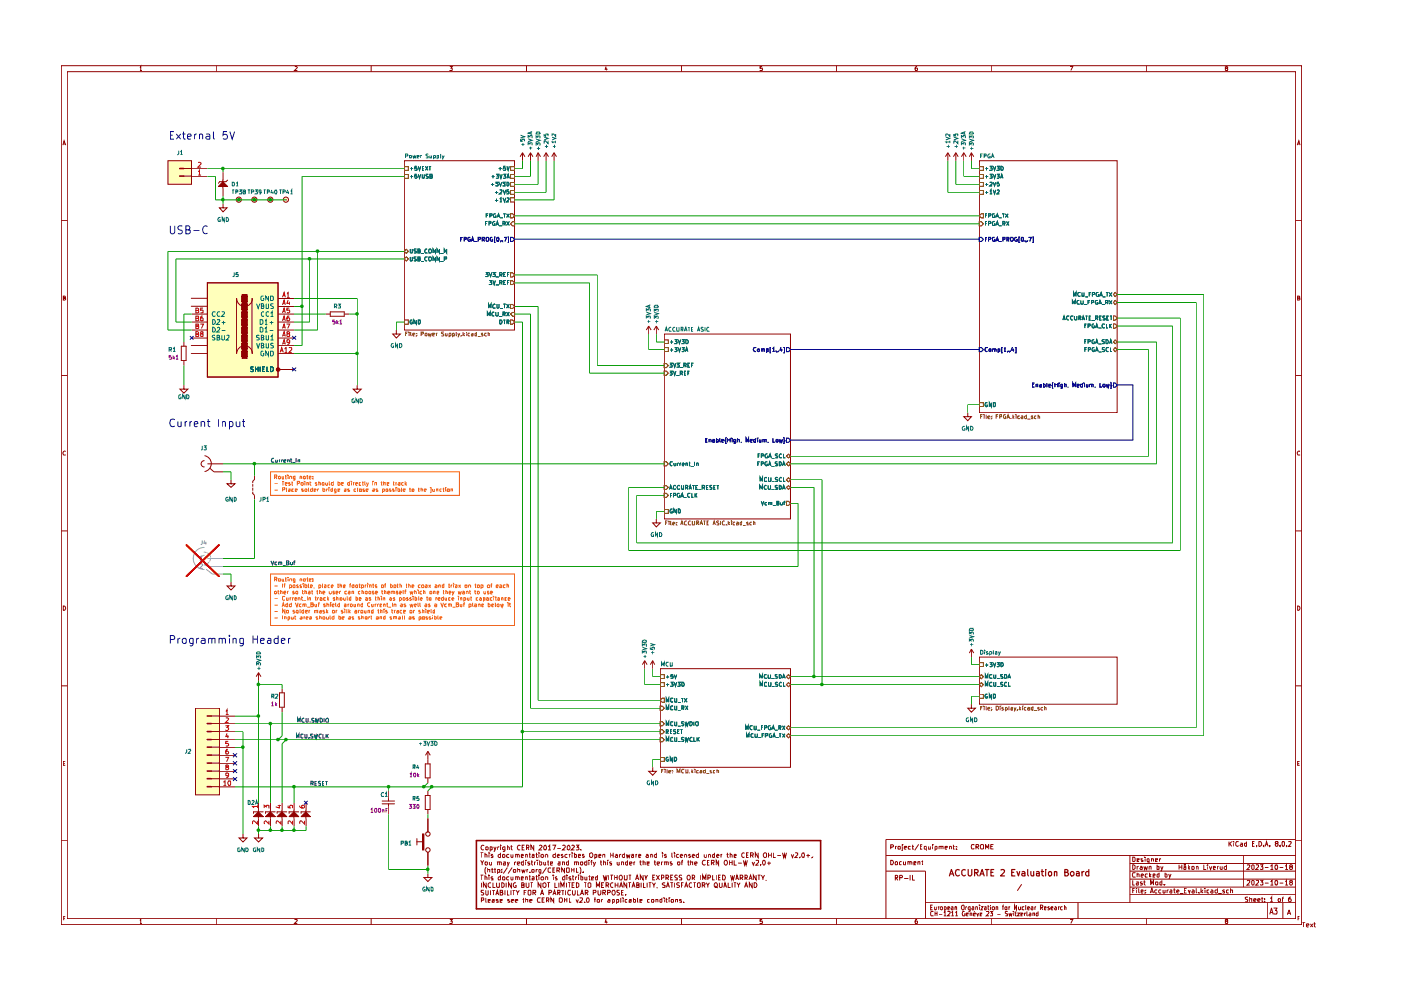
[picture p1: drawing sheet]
<svg xmlns="http://www.w3.org/2000/svg" width="297mm" height="210mm" viewBox="0 0 297 210" stroke-linecap="round" stroke-linejoin="round" font-family="sans-serif">
<g fill="none" stroke="#910000" stroke-width=".21">
<path d="M13 13.9h263v182.1h-263zM14.3 15.2h260.4v179.6h-260.4zM29.7 14.4l.1-.3v.8M29.7 14.9h.4M45.8 13.9v1.3M62.5 14.2l.4-.1 .1 .3-.6 .5h.6M78.7 13.9v1.3M95.4 14.1h.5l-.3 .3 .3 .1v.4h-.5M111.6 13.9v1.3M128.5 14.1l-.2 .6h.5M128.7 14.4v.5M144.5 13.9v1.3"/>
<path d="M161.6 14.1h-.4v.4l.4-.1v.5h-.4M177.3 13.9v1.3M194.4 14.1l-.3 .2-.1 .5 .1 .1h.4l-.1-.5h-.3l-.1 .2M210.3 13.9v1.3M226.9 14.1h.6l-.5 .8M243.1 13.9v1.3M260 14.4l-.2-.2 .3-.1 .2 .2-.1 .1-.4 .1 .1 .4h.3l.1-.3-.2-.2M13.3 30.8l.3-1 .3 1M13.4 30.5h.4M275 30.8l.4-1 .2 1M275.1 30.5h.4M13 46.8h1.3"/>
<path d="M274.7 46.8h1.3M13 79.6h1.3M13.4 63.2l.4-.1v-.2l-.4-.1v.8h.4l.1-.2-.2-.2M274.7 79.6h1.3M275.1 63.2l.4-.1v-.2l-.4-.1v.8h.4l.1-.2-.2-.2M13.9 95.7a.44 .44 0 0 0-.5 .2 .44 .44 0 0 0 .1 .6l.4-.1M275.6 95.7a.44 .44 0 0 0-.5 .2 .44 .44 0 0 0 .1 .6l.4-.1M13 112.6h1.3M274.7 112.6h1.3M13.4 128.5a.47 .47 0 0 1 .5 .4 .47 .47 0 0 1-.5 .5zM275.1 128.5a.47 .47 0 0 1 .5 .4 .47 .47 0 0 1-.5 .5zM13 145.4h1.3"/>
<path d="M274.7 145.4h1.3M13 178.3h1.3M13.4 161.8h.4M13.8 161.4h-.4v.9h.4M102.6 179.4v-.1a.45 .45 0 0 0-.6 .4 .45 .45 0 0 0 .6 .4M103 179.6l.3-.1 .2 .2v.3l-.2 .2-.3-.1zM103.9 179.6h.5v.5h-.5M103.9 179.5v1.1M104.7 179.5l.2 .7M105.2 179.5l-.3 1-.2 .1M105.5 179.5v.7M105.9 179.5l-.4 .2"/>
<path d="M106.1 179.2v.2M106.1 179.5v.7M107.1 179.5v.9l-.2 .2-.3-.1M107.1 179.6l-.3-.1-.2 .2v.4h.5M107.6 179.6l.2-.1 .2 .2v.5M107.6 179.2v1M108.2 179.5h.5M108.4 179.2v.8l.3 .2M110.3 179.4v-.1a.45 .45 0 0 0-.6 .4 .45 .45 0 0 0 .6 .4M110.7 179.7h.3M111.2 179.2h-.5v1h.5M111.6 179.7h.5v-.3l-.1-.2h-.4v1"/>
<path d="M111.9 179.7l.2 .5M113.2 179.2v1l-.6-1v1M114.3 179.4l.4-.2 .2 .3-.6 .7h.6M115.5 179.2a.54 .54 0 0 1 .4 .5 .54 .54 0 0 1-.4 .5 .6 .6 0 0 1 0-1zM116.2 179.5l.3-.3v1M117.1 179.2h.7l-.4 1M118.2 179.9h.7M119.3 179.4l.1-.2h.3l.1 .4-.5 .6h.5M120.3 179.5l.2-.3a.57 .57 0 0 1 .3 .5 .57 .57 0 0 1-.3 .5l-.2-.2zM121.2 179.4l.3-.2 .3 .3-.7 .7h.7M122.1 179.2h.6l-.3 .4h.2l.1 .4-.1 .2-.5-.1M188.8 179.6l.6-.1v-.2l-.1-.2h-.5v.9"/>
<path d="M189.9 179.5v.5M190.1 179.5l-.2 .1M190.5 179.5h.4l-.1 .5h-.3zM191.3 179.5v.9h-.2M191.3 179.1v.1M191.7 179.7l.5-.1v-.1h-.5v.5h.5M193.1 179.5h-.4l-.1 .1 .1 .4h.4M193.3 179.5h.5M193.5 179.1v.9h.3M194.8 179l-.9 1.3M195.1 179.5h.4M195.5 179.1h-.4v.9h.4"/>
<path d="M196.9 179.5v.5h.4M197.3 179.5v.5M197.7 179.1v.1M197.7 179.5v.5M199.1 179.5h.4v.5M199.1 179.5v.5M199.5 179.5h.4v.5M200.4 179.7l.5-.1-.1-.1h-.4v.5h.4M201.3 179.5h.4v.5M201.3 179.5v.5M202.1 179.5h.3M202.1 179.1v.9h.3"/>
<path d="M202.7 180h.1M202.7 179.5h.1M206.5 179.2l-.4-.1-.2 .4 .2 .5 .4-.1M206.9 179.6h.4l.2-.3-.1-.2h-.5v.9M207.2 179.6l.3 .4M207.9 179.2h.6v.7h-.6zM210.1 179.5h.3M210.6 179.1h-.5v.9h.5M260.6 178.4v1.1M260.7 178.9l.5 .6M261.2 178.4l-.6 .6M261.6 178.4v.1"/>
<path d="M261.6 178.8v.7M262.6 178.5l-.4-.1-.2 .3v.5l.2 .2 .2 .1 .2-.2M263 178.8l.4 .1v.6M263.4 179h-.3l-.2 .2 .2 .3 .3-.1M264.3 178.8l-.4 .1v.4l.1 .2 .3-.1M264.3 178.4v1.1M265.6 178.9h.3M266 178.4h-.4v1.1h.4M266.4 179.3v.2M266.9 178.4h.4a.55 .55 0 0 1 .2 .7 .55 .55 0 0 1-.6 .4zM267.9 179.3v.2M268.3 179.5l.2-1.1 .4 1.1"/>
<path d="M268.4 179.1h.4M269.2 179.3v.2M270.6 178.9l-.2-.2 .1-.3h.4v.4l-.4 .1a.32 .32 0 0 0 .1 .5 .32 .32 0 0 0 .4-.4l-.3-.1M271.4 179.3v.2M271.9 178.4h.3l.1 .2v.6l-.1 .3-.4-.3zM272.8 179.3v.2M273.2 178.5l.5-.1 .1 .2-.6 .9h.6M274.7 178.3h1.3M274.7 178h-86.9v16.8M275.1 161.8h.4M275.5 161.4h-.4v.9h.4M13.5 194.7h.3"/>
<path d="M13.8 194.3h-.3v.8M29.7 195.2l.1-.3v.9M29.7 195.8h.4M45.8 194.8v1.2M62.5 195l.4-.1 .1 .3-.6 .6h.6M78.7 194.8v1.2M95.4 194.9h.5l-.3 .4 .3 .1v.3h-.5M101.9 182.4l.3 .5 .4-.5M101.9 180.8h.6M101.9 185.5h.6M102.1 190.9l.5-.1v-.3l-.5-.1v.9M102.1 187.2v1"/>
<path d="M102.2 180.8v1M102.2 185.5v1.1M102.2 182.9v.5M102.6 188.8h-.5v.4l.3 .1 .2 .2-.2 .3-.4-.1M102.8 181.2l.3-.1 .2 .2v.5M102.8 186l.3-.1 .2 .2v.5M102.8 180.8v1M102.8 185.5v1.1M102.9 182.8h.4v.5l-.1 .1-.4-.2zM103 188.8v.8l.2 .2 .3-.2v-.8M103 190.4v.8l.2 .1M103.1 183.9l-.3 .4v.7l.3 .4"/>
<path d="M103.1 187.2v1l-.6-1v1M103.4 184.4h.4v.6M103.4 184v1M103.5 191l.4-.1v-.2h-.4v.6h.4M103.7 180.8v.1M103.7 185.5v.2M103.7 181.1v.7M103.7 185.9v.7M103.8 182.8v.5l.1 .1 .3-.1M104 188.8v1M104.1 187.2h-.3l-.3 .2v.5l.3 .3 .3-.1M104.2 184.4h.4"/>
<path d="M104.2 182.8v.6M104.4 184v1h.2M104.4 190.7h.4v.6h-.4v-.3l.4-.1M104.4 188.8h.5M104.5 181.2l-.2-.1-.2 .2 .4 .2v.2h-.4M104.5 186l-.2-.1-.2 .2 .4 .2v.3h-.4M104.5 187.2v1h.5M104.6 188.8v1M104.8 184.4h.3M104.9 184v1h.2M105.1 189.8l.4-1 .2 1M105.2 189.4h.4"/>
<path d="M105.3 187.2v.8l.2 .2 .4-.1v-.9M105.5 182.8h.4v.6M105.5 185h.4v-.6h-.4v.9M105.5 182.8v.6M105.6 190.7l-.4 .1 .4 .3v.2h-.4M105.9 182.8h.4v.6M106 189.2h.5l.1-.4h-.6v1h.5l.1-.4-.2-.2M106 191l.5-.1v-.2h-.5v.6h.5M106.1 181.2l-.2-.1-.3 .2 .1 .4h.4M106.1 185.5v1.1h-.4v-.6h.4M106.1 180.8v1M106.4 184.9v.1"/>
<path d="M106.4 184.4h.1M106.4 187.2l.5 .2v.5l-.3 .3h-.2zM106.6 181.2l.3-.1 .2 .2v.4l-.2 .1-.3-.1zM106.6 186h.4v.6l-.4-.1zM106.7 182.8h.4v.6M107.1 188.8v1M107.1 183l-.4 .1 .1 .3 .3-.1M107.3 187.2v1M107.6 188.8v1h.4M107.6 182.8l.1 .6M107.6 183.9l-.9 1.3M107.9 181.2l-.2-.1-.3 .2 .1 .4h.4"/>
<path d="M107.9 186l-.2-.1-.3 .2 .2 .5h.3M108 182.8l-.4 .9M108 190.7h-.3v.3h.2l.2 .2-.4 .1M108.3 181.1v.6l.2 .1 .3-.1M108.3 185.9l.1 .7 .4-.1M108.3 188.8v1M108.4 187.2v1l-.6-1v1M108.4 191l.5-.1-.1-.2-.4 .1v.4l.4 .1M108.6 183.9l-.9 1.3M108.7 188.8h.6M108.8 181.1v.7M108.8 185.9v.7"/>
<path d="M108.9 184.4h.4v.6h-.4zM108.9 188.8v1M109.1 182.8v.6M109.3 181.2l.2-.1 .2 .2v.5M109.3 186l.2-.1 .2 .2v.5M109.3 191l.5-.1-.1-.2-.4 .1v.4l.4 .1M109.3 181.1v.7M109.3 185.9v.7M109.3 187.2h-.2l-.3 .2v.5l.3 .3 .3-.1v-.4h-.1M109.4 182.8l-.3 .1M109.4 188.8l.4 .5 .3-.5M109.7 181.3l.1-.2 .3 .2v.5"/>
<path d="M109.7 183.1l.5-.1-.1-.2h-.4v.5l.2 .1 .2-.1M109.7 186.1l.1-.2 .3 .2v.5M109.8 184.4h.4v.6M109.8 184v1M109.8 189.3v.5M110.5 181.5l.5-.1v-.2h-.5v.5h.5M110.5 186.2l.5-.1v-.1h-.5v.6h.5M110.6 184.4l.2 .6 .2-.5 .1 .5 .3-.6M110.6 187.7h.4l.1-.2-.1-.3h-.4v1l.5-.1v-.4h-.1M110.8 190.7h.3M111 190.4v.9h.1M111 182.8h-.4l-.1 .1 .2 .5 .3-.1"/>
<path d="M111 182.4v1M111.1 189.2h.4M111.4 181.2h.4v.6M111.4 186h.4v.6M111.4 181.1v.7M111.4 185.9v.7M111.5 182.4v.1M111.5 190.8l.4-.1v.6M111.5 182.8v.6M111.5 190.4v.9M111.5 187.2v.8l.3 .2 .3-.2v-.8M111.6 188.8h-.5v1"/>
<path d="M111.6 194.8v1.2M111.7 184.4v.6M112 184.4l-.3 .1M112.1 188.8h.4l.1 .1v.7l-.2 .2-.4-.2zM112.1 181.1h.4M112.1 185.9h.4M112.3 180.8v.9l.2 .1M112.3 182.8h-.4l.2 .3h.2v.2h-.4M112.3 184.9v.1M112.3 185.5v1.1h.2M112.3 191l.5-.1-.1-.2-.4 .1v.4l.4 .1M112.5 187.2h.5"/>
<path d="M112.6 182.8h.4M112.7 182.4v.9l.3 .1M112.7 187.2v1M112.8 181.2h.4v.6M112.8 184.4h.4v.6h-.4zM112.8 186h.4v.6h-.4v-.4l.4-.1M113 189.3l.6-.1v-.4h-.6v1M113.2 181.4l-.4 .1 .1 .3 .3-.1M113.2 189.3l.4 .5M113.3 182.8v.6M113.6 182.8l-.3 .1M113.6 181.1h.4"/>
<path d="M113.6 185.9h.4M113.7 184.4v.6M113.7 180.8v.9l.3 .1M113.7 185.5v1.1h.3M113.9 182.4v.1M113.9 182.8v.6M114 184.4h-.3v.1M114.3 180.8v.1M114.3 185.5v.2M114.3 181.1v.7M114.3 185.9v.7M114.4 182.8h.5v.5l-.2 .1-.3-.1"/>
<path d="M114.4 182.4v1M114.5 190.5l-.4-.1-.2 .4 .2 .5 .4-.1M114.6 189.8l.3-1 .4 1M114.7 181.3l.2-.2 .3 .1 .1 .5-.3 .1-.2-.1zM114.7 185l-.4-.1v-.5h.4v.8l-.4 .1M114.7 187.2v1l-.6-1v1M114.7 189.4h.5M114.9 190.8h.4M115.1 187.3l.4-.1a.6 .6 0 0 1 0 1l-.4-.2zM115.3 182.8v.5l.1 .1 .3-.1M115.4 190.4h-.5v.9h.5M115.7 181.2l.3-.1 .1 .2v.5"/>
<path d="M115.7 186l.3-.1 .1 .2v.5M115.7 181.1v.7M115.7 182.8v.6M115.7 185.9v.7M115.9 190.9l.5-.1v-.3l-.5-.1v.9M115.9 183.9l-.9 1.3M116 182.8h.4M116 187.2h.6M116.1 190.9l.3 .4M116.2 182.4v.9l.2 .1M116.2 180.2h.6M116.3 187.2v1"/>
<path d="M116.4 189.3l.5-.1 .1-.3-.2-.1h-.4v1M116.7 183.1l.4-.1v-.2h-.4v.5h.4M116.8 184.1l-.4-.1-.2 .2v.6l.2 .2 .4-.1M117.2 189.8l.4-1 .3 1M117.2 184.4h.4M117.3 185.5v.2M117.3 189.4h.5M117.3 185.9v.7M117.4 190.4v.9l-.6-.9v.9M117.6 184h-.4v1h.4M117.6 187.2v1h.6M117.7 181.2l-.2-.1-.3 .2 .1 .4h.4"/>
<path d="M117.7 180.8v1M118.1 184.5h.4l.2-.1-.1-.4h-.5v1M118.1 186l-.2-.1-.2 .2 .5 .3-.1 .2h-.4M118.2 181.5l.4-.1-.1-.3-.3 .2v.4l.1 .1 .3-.1M118.2 189.3l.5-.1v-.4h-.5v1M118.3 182.8h.4v.6M118.3 184.5l.4 .5M118.4 189.3l.3 .5M118.5 187.2v1M118.6 190.5h.6l.1 .5-.2 .3-.5-.1zM118.7 183l-.4 .1 .1 .3 .3-.1M118.9 188.2v-1l.4 .6 .3-.6v1"/>
<path d="M119 188.8h.6M119.3 182.8h.4v.6M119.3 182.8v.6M119.3 181.2h-.3v.2l.4 .3-.1 .1-.3-.1M119.3 188.8v1M119.7 184v1l-.6-1v1M119.7 190.8h.5M119.7 190.4v.9M119.8 185.5v1.1h-.5v-.6h.5M119.9 188.8v1M120.1 184.1h.6l-.1 .9-.5-.1zM120.1 187.2v1"/>
<path d="M120.2 185.5v.2M120.2 185.9v.7M120.2 190.4v.9M120.3 181.2l-.3-.1-.2 .2v.4h.5M120.4 187.2h.5M120.5 182.8h-.4v.5l.2 .1 .2-.1M120.5 182.4v1M120.7 190.4v.9h.4M120.7 181.1v.7M120.7 187.2v1M120.9 181.1l-.2 .2M120.9 188.8h-.4a.52 .52 0 0 0-.1 .6 .52 .52 0 0 0 .5 .3v-.1"/>
<path d="M121 186l-.2-.1-.2 .2 .4 .2v.3h-.4M121.1 184.4h.6M121.1 184v1M121.3 180.8v.1M121.3 187.7h.3M121.3 181.1v.7M121.4 188.8v.7l.1 .3h.3l.2-.3v-.7M121.4 185.9h.3M121.5 185.5v.9l.2 .2M121.7 184v1M121.8 181.2h.4v.5h-.4M121.8 182.8h.4v.6"/>
<path d="M121.8 187.2h-.5v1h.5M121.8 180.8v1M121.8 182.8v.6M122 185.9v.7M122.1 190.7l.3 .6 .2-.6M122.2 182.8h.4v.6M122.2 184v1h.4M122.2 187.2l.5 .2v.5l-.3 .3h-.2zM122.3 185.9l-.3 .2M122.4 188.8v1h.5M122.6 181.5l.5-.1-.1-.3-.4 .1v.5h.5M122.6 185.5v.2"/>
<path d="M122.6 185.9v.7M122.9 183.9l.2 .4v.7l-.2 .4M123 190.5l.4-.1 .1 .4-.6 .5h.6M123.1 182.8h.4l.1 .4-.2 .2-.3-.1zM123.1 189.8l.3-1 .3 1M123.1 180.1v.1M123.1 185.5v1.1h.4l.1-.6h-.5M123.1 189.4h.6M123.7 184.9v.1M123.8 181.2l-.2-.1-.1 .3 .4 .3-.2 .1-.2-.1M123.8 187.2h.5M123.9 191.2v.1"/>
<path d="M124 185.9l.1 .7 .3-.1M124.1 189.3l.5-.1 .1-.3-.2-.1h-.4v1M124.1 187.2v1M124.3 189.3l.4 .5M124.4 182.8h-.4l-.1 .1 .2 .5 .3-.1M124.4 190.5l.1-.1a.47 .47 0 0 1 .4 .4 .47 .47 0 0 1-.4 .5l-.2-.3zM124.4 182.4v1M124.4 185.9v.7M124.8 185.9h.4M124.8 182.4v.1M124.8 187.2l.5 .1v.7l-.3 .2-.3-.2v-.7zM124.8 182.8v.6"/>
<path d="M124.9 185.5v1.1h.3M125 181l.4-.2a.6 .6 0 0 1 0 1l-.4-.1zM125.2 182.8h.4M125.4 186.2l.5-.1-.1-.2-.4 .1v.6h.5M125.6 182.4h-.3v1M125.8 189.3h.4l.2-.2-.1-.3h-.5v1M125.8 182.8l.2 .6M125.9 190.7h.4M126.1 181.2h.4v.5h-.4M126.1 181.1v1.1M126.3 182.8l-.4 .8-.1 .1M126.3 190.4h-.2v.9"/>
<path d="M126.4 188.2v-1l.4 .6 .3-.6v1M126.6 190.8l.4-.1v.6l-.4-.1zM126.7 185.5v1.1h-.3l-.1-.6h.4M126.8 188.8v.7l.2 .3 .4-.3v-.7M127 181.5l.4-.1-.1-.3-.3 .1v.5h.4M127.3 182.8h.3M127.4 182.4v.9l.2 .1M127.6 187.7h.3M127.6 190.7v.6M127.8 181.2h.4v.6M127.8 189.3h.4l.2-.2-.1-.3h-.5v1M127.8 190.7l-.2 .2"/>
<path d="M127.8 181.1v.7M127.9 185.5l.2 1.1 .2-.7 .2 .7 .2-1.1M128 182.8h.4v.6M128 182.4v1M128.1 187.2h-.5v1h.5M128.1 189.3l.3 .5M128.5 194.9l-.2 .6h.5M128.5 187.7h.5l.1-.4-.6-.1v1M128.7 195.2v.6M128.7 187.7l.4 .5M128.8 182.4v.1M128.8 189.3l.5-.1 .1-.3-.2-.1h-.4v1"/>
<path d="M128.8 182.8v.6M128.9 190.7l.4 .1v.5h-.4v-.3l.4-.1M129.1 185.5v1.1M129.4 185.5h.6M129.5 180.8v1M129.5 181.3h.5M129.7 182.8h-.5l.2 .3h.3v.2h-.5M129.7 185.5v1.1M129.8 191.3l.5-.1-.1-.5h-.4v.9M129.9 188.8h.4a.66 .66 0 0 1-.1 1h-.2a.66 .66 0 0 1-.1-1zM130 187.2a.45 .45 0 0 0-.6 .5 .45 .45 0 0 0 .6 .4M130 180.8v1"/>
<path d="M130.3 185.5v1.1M130.3 186.1h.6M130.4 187.7h.6M130.4 187.2v1M130.5 181.2l.3-.1 .1 .2v.5M130.7 191.3h.4v-.6h-.4v.9M130.9 182.8v.5l.1 .1 .3-.1M130.9 185.5v1.1M130.9 181.4h-.3l-.2 .2 .2 .2 .3-.1M131 187.2v1M131.3 182.8v.6M131.4 188.2l.3-1 .3 1"/>
<path d="M131.4 188.8h-.5v.4l.3 .1 .2 .2-.2 .3-.4-.1M131.4 181.1v.7M131.4 187.8h.5M131.5 185.5h.2a.66 .66 0 0 1 .1 1.1h-.4a.66 .66 0 0 1 .1-1.1zM131.6 190.4l.1 .9M131.7 181.1l-.3 .2M131.8 182.8h.4v.6M131.8 182.8v.6M131.8 189.2h.3M132.1 190.4v.1M132.1 190.7v.6M132.2 188.8h-.4v1h.4"/>
<path d="M132.4 185.5l.1 1.1h.4l.1-.2v-.9M132.5 181.2l-.4-.1-.1 .2v.4l.1 .1 .4-.1M132.5 180.8v1M132.6 189.6v.2M132.8 181.1l.2 .7 .1-.5 .3 .5 .2-.7M132.9 187.2v1l-.6-1v1M133 190.7l-.5 .1v.4l.5 .1M133.1 182.8h-.5v.5l.2 .1 .3-.1M133.1 182.4v1M133.2 187.2h.6M133.3 185.5h.5M133.4 190.7h.4v.6h-.4v-.3l.4-.1"/>
<path d="M133.5 183.1l.5-.1-.1-.2h-.4v.5l.1 .1 .3-.1M133.5 187.2v1M133.6 185.5v1.1M133.9 181.2h.4v.6M134 188.2l.3-1 .4 1M134.1 187.8h.5M134.3 181.4l-.4 .1 .1 .3 .3-.1M134.3 190.4v.9h.4v-.5l-.4-.1M134.4 182.8v.6M134.7 182.8l-.3 .1M134.7 186.6l.4-1.1 .3 1.1M134.8 181.1v.7"/>
<path d="M134.8 186.3h.5M135 187.7l.4-.1 .1-.3-.5-.1v1h.3l.2-.1v-.4h-.2M135.1 181.1l-.3 .2M135.2 190.4v.8l.1 .1M135.4 181.5l.4-.1v-.2h-.4v.5h.4M135.6 182.8h.4M135.7 191l.4-.1v-.2h-.4v.6h.4M135.8 182.4v.9l.2 .1M135.9 187.2v1M136.4 182.8h.4v.6M136.4 185.5v1.1l-.6-1.1v1.1M136.4 182.4v1"/>
<path d="M136.4 187.2v1h.5M136.7 185.5l.2 .6 .4-.6M136.9 186.1v.5M137 181.2l.3-.1 .2 .2v.5M137.2 183.1l.4-.1v-.2h-.4v.5h.4M137.2 187.2v1M137.5 181.4h-.4l-.2 .2 .2 .2 .4-.1M137.5 187.2h.6M137.7 190.7l-.4 .1v.4l.4 .1M137.8 187.2v1M137.9 181.2h.4v.6M137.9 181.1v.7"/>
<path d="M138.2 190.7h.4v.6l-.5-.1zM138.3 187.2l.3 .5 .4-.5M138.4 186.1h.3M138.6 182.8h.5M138.6 187.7v.5M138.8 182.4v.9l.3 .1M138.9 185.5h-.5v1.1h.5M139.1 190.8h.4v.5M139.1 190.7v.6M139.1 185.5l.7 1.1M139.2 181.2l-.2-.1-.3 .2 .1 .4h.4M139.2 180.8v1"/>
<path d="M139.3 183.1l.5-.1-.1-.2h-.4v.5l.2 .1 .2-.1M139.3 188.1l-.1 .2M139.8 185.5l-.7 1.1M140.3 186.1h.3l.2-.1-.2-.5h-.3v1.1M140.3 182.8v.6M140.3 190.4v.9h-.3l-.1-.5 .4-.1M140.4 180.8v.1M140.4 181.1v.7M140.5 182.8l-.2 .1M140.8 182.8h.5v.6M140.8 190.4v.1M140.8 182.8v.6"/>
<path d="M140.8 190.7v.6M141 187.2h-.3l-.3 .1 .1 .3 .5 .1v.4h-.6M141.2 186.1h.5l.1-.3-.2-.3h-.4v1.1M141.2 190.7h.3M141.3 181.2l-.3-.1-.2 .2 .5 .2v.2h-.5M141.3 182.8h.4v.6M141.3 188.2l.3-1 .3 1M141.3 190.4v.8l.2 .1M141.4 186.1l.4 .5M141.4 187.8h.5M141.9 190.4v.1M141.9 190.7v.6"/>
<path d="M142.1 187.2h.6M142.2 186.1h.3M142.4 190.7l.4 .1-.1 .5h-.3zM142.5 180.8v.9l.1 .1M142.5 182.8h-.4v.2l.4 .3-.1 .1-.3-.1M142.5 187.2v1M142.7 185.5h-.5v1.1h.5M143 180.8v.1M143 181.1v.7M143 187.2v1M143.2 190.8l.4-.1v.6M143.2 190.7v.6"/>
<path d="M143.6 185.6h-.5l-.1 .3 .6 .2v.3v.2h-.6M143.7 182.8h.4v.5l-.1 .1-.4-.2zM143.9 181.2l-.3-.1-.2 .2 .1 .4h.4M144.1 187.2h-.5l-.1 .1 .1 .4 .5 .1v.2l-.3 .2-.3-.1M144.2 181.5l.5-.1-.1-.3-.4 .2v.4l.2 .1 .3-.1M144.5 190.7l-.4 .1 .4 .3v.2h-.4M144.5 194.8v1.2M144.5 187.7h.2M144.5 182.8h.3M144.6 185.6h-.5l-.1 .3 .5 .2 .1 .3-.1 .2h-.5M144.8 182.4l-.2 .2v.8M144.9 187.2h-.4v1"/>
<path d="M144.9 191.2v.1M145.2 181.2l.2-.1 .2 .2v.5M145.2 188.2l.3-1 .3 1M145.2 181.1v.7M145.2 187.8h.6M145.8 182.8h.4M145.9 182.4v.9l.3 .1M145.9 185.5h.2a.66 .66 0 0 1 .1 1.1h-.4a.66 .66 0 0 1 .1-1.1zM146.3 181.2h-.3v.2l.4 .3-.1 .1-.3-.1M146.4 182.8h.5v.6M146.4 182.4v1M146.7 187.2a.45 .45 0 0 0-.6 .5 .45 .45 0 0 0 .6 .4"/>
<path d="M146.8 181.5l.5-.1-.2-.3-.3 .2v.4l.1 .1 .3-.1M146.8 186.1h.3l.2-.1-.2-.5h-.3v1.1M147 186.1l.3 .5M147 187.2h.5M147.3 183.1l.5-.1-.1-.2h-.4v.5l.1 .1 .3-.1M147.3 187.2v1M148 187.2l.5 .1v.7l-.2 .2-.4-.2v-.7zM148.1 181.2l-.2-.1-.3 .2 .1 .4h.4M148.1 180.8v1M148.5 185.5v1.1M148.9 187.7h.5l.1-.4-.2-.1h-.4v1M149 186.6v-1.1l.3 .8 .3-.8v1.1"/>
<path d="M149.1 187.7l.4 .5M149.3 181.1v.6l.2 .1 .2-.1M149.6 182.5a.5 .5 0 0 0-.6 .2 .5 .5 0 0 0 0 .6l.2 .1 .4-.1M149.7 187.2l.4 .5 .3-.5M149.7 181.1v.7M150 182.8h.2M150.1 186.1h.5l.1-.3-.2-.3h-.4v1.1M150.1 187.7v.5M150.2 181.2l.3-.1 .2 .2v.5M150.2 181.1v.7M150.4 182.4h-.4v1h.4M150.8 182.9l.6-.1-.1-.4h-.5v1"/>
<path d="M151.1 185.5v1.1h.4M151.1 182.9l.3 .5M151.5 181.2h-.4v.5h.4M151.5 187.3l.3-.1a.6 .6 0 0 1 0 1h-.1a.6 .6 0 0 1-.2-.9zM151.5 180.8v1M151.6 187.9l.6 .4M151.8 185.5v1.1M151.9 181.5l.5-.1-.1-.3-.4 .2v.4l.2 .1 .3-.1M152.4 182.4v1l-.6-1v1M152.4 186.1h.3M152.5 187.2v.8l.2 .2 .4-.2v-.8M152.8 185.5h-.4v1.1h.4"/>
<path d="M152.9 181.1v.7M153.1 181.1l-.2 .2M153.2 185.5a.59 .59 0 0 1 .6 .4 .59 .59 0 0 1-.2 .7h-.4zM153.5 188.2l.2-1 .4 1M153.5 187.8h.5M153.7 182.4h.4a.66 .66 0 0 1-.1 1h-.2a.66 .66 0 0 1-.1-1zM154.1 181.1h.4M154.2 180.8v.9l.3 .1M154.4 187.2v1h.5M154.6 182.8h.6M154.6 182.4v1M154.8 181.2l.3-.1 .1 .2v.5"/>
<path d="M154.8 180.8v1M154.9 185.5l.3 1.1 .1-.7 .2 .7 .2-1.1M155.2 182.4v1M155.2 187.2v1M155.6 187.2h.5M155.7 181.5l.4-.1-.1-.3-.3 .1v.5h.4M155.7 182.4v1h.5M155.8 187.2v1M156 186.6l.3-1.1 .3 1.1M156.1 186.3h.4M156.3 187.2l.3 .5 .3-.5M156.5 183h.8"/>
<path d="M156.6 187.7v.5M156.9 186.1h.5l.1-.3-.1-.3h-.5v1.1M157.2 186.1l.3 .5M157.6 182.4l.3 1 .1-.7 .2 .7 .3-1M157.9 180.9l-.4-.1-.2 .3v.5l.2 .2 .4-.1M157.9 188.2l.3-1 .3 1M157.9 186.1h.4l.2-.1-.2-.5h-.4v1.1M157.9 187.8h.6M158.2 186.1l.3 .5M158.3 181.3h.3M158.7 180.8h-.4v1h.4M158.8 186.6l.3-1.1 .4 1.1"/>
<path d="M158.9 186.3h.4M159.1 181.3h.5l.1-.3-.1-.2h-.5v1M159.4 181.3l.3 .5M159.5 182.8l.2 .6 .3-.6M159.5 187.2v1l-.6-1v1M159.9 187.2a.52 .52 0 0 1 .6 .5 .52 .52 0 0 1-.6 .5zM160.3 182.5l.4-.1 .1 .4-.6 .6h.6M160.3 185.5v1.1l-.6-1.1v1.1M160.7 185.5h.5M160.7 180.8v1l-.6-1v1M160.9 185.5v1.1M161.2 183.3v.1"/>
<path d="M161.4 185.5l.4 .6 .3-.6M161.6 194.9h-.4v.5l.4-.1v.5l-.4-.1M161.8 182.5v-.1a.52 .52 0 0 1 .5 .5 .52 .52 0 0 1-.4 .5l-.2-.4zM161.8 186.1v.5M162.1 180.8l.4 .2v.7l-.4 .1a.6 .6 0 0 1 0-1zM162.4 186.6l-.1 .1M162.7 183h.7M162.9 181.3h.6M162.9 180.8v1M163 182.7v.7M163.5 180.8v1M164 180.8v1h.5"/>
<path d="M164.8 181.4h.8M165.9 180.8l.3 1 .1-.7 .2 .7 .3-1M167.8 181.1l.2 .7 .3-.7M168.6 180.9h.5v.3l-.6 .6h.6M169.5 181.7v.1M170.2 180.8a.55 .55 0 0 1 .4 .5 .55 .55 0 0 1-.4 .5 .63 .63 0 0 1 0-1zM171 181.4h.7M171.3 181.1v.7M172.2 181.7v.1M177.3 194.8v1.2M187.8 184.7h8.4v10.1M187.8 181.4h86.9"/>
<path d="M188.8 182.4h.4l.2 .2v.3l-.2 .4h-.4zM189.8 186.1h.4l.1-.4-.5-.1v1M189.9 182.7l.4 .1-.1 .5h-.3l-.1-.1zM190 186.1l.3 .5M190.8 186.1h.5v-.4l-.5-.1v1M191.1 182.8l-.2-.1-.2 .1v.5h.4M191.6 182.7v.6h.4M191.8 186.3h.7M192 182.7v.6M192.5 182.8l.1-.1 .3 .1v.5M192.5 182.7v.6M192.9 182.8l.1-.1 .3 .1v.5"/>
<path d="M193 185.6v1M193.5 185.6v1h.4M193.8 183l.4-.1-.1-.2-.3 .1v.5h.4M194.4 194.9h-.2l-.2 .7 .1 .2 .4-.1-.1-.4h-.3l-.1 .2M194.6 182.8l.2-.1 .2 .1v.5M194.6 182.7v.6M195.4 182.7h.3M195.5 182.4v.9h.2M196.2 191.4h78.5M196.4 180h-.4v-.5h.4v.9M197.3 192.4h.4M197.7 191.9h-.4v1h.4"/>
<path d="M197.8 193.3h-.3l-.2 .1v.6l.2 .2 .3-.1M198.2 192.2v.6h.3M198.2 180h.5l-.1-.5h-.4v.9M198.2 193.3v.9M198.2 193.7h.5M198.5 192.2v.7M198.7 193.3v.9M198.9 192.2v.7M199.1 193.8h.7M199.2 192.2l-.3 .2M199.3 192.4l.4-.2 .2 .2v.3l-.4 .2-.2-.2zM200.1 193.5l.3-.2v.9"/>
<path d="M200.1 194.2h.5M200.2 192.3l.2-.1 .2 .2v.3l-.2 .2-.2-.1M200.2 192.2v1.1M201 193.3h.4l.1 .2-.6 .7h.6M201 192.6l.4-.1-.2-.3-.2 .1v.5h.3M201.7 193.5l.3-.2v.9M201.7 192.3h.4v.6M201.7 194.2h.5M202.1 192.5l-.5 .2 .2 .2 .3-.1M202.5 192.3h.3v.6M202.5 192.2v.7M202.6 193.5l.2-.2v.9"/>
<path d="M202.6 194.2h.5M204.1 191.9l.3 .2v.6l-.3 .2a.6 .6 0 0 1 0-1zM204.5 193.3a.53 .53 0 0 0-.5 .3 .53 .53 0 0 0 .2 .6l.4-.1v-.3h-.2M204.8 192.2v.7M204.9 193.8h.4v-.2l-.4 .1v.4l.4 .1M205 192.2l-.2 .2M205.7 193.7h.3v.5M205.7 192.2v1h-.3M205.7 192.3l-.3-.1-.1 .2v.3l.1 .2 .3-.1M205.7 193.6v.6M206.1 192.3h.4v.6M206.4 193.8h.4v-.2l-.4 .1v.4l.4 .1"/>
<path d="M206.5 192.5l-.5 .2 .2 .2 .3-.1M206.5 193.2l.1 .1M206.9 192.3h.3v.6M206.9 192.2v.7M207.1 193.6l.2 .6 .2-.6M207.6 191.9v.1M207.6 192.2v.7M207.8 193.8h.4v-.2h-.4v.6h.4M208 192.2h.4l-.4 .7h.4M208.7 192.3h.4v.6M209 180v-.9l.3 .6 .3-.6v.9M209.1 192.5l-.4 .1 .1 .3 .3-.1"/>
<path d="M209.2 193.3h.4l.1 .2-.6 .7h.6M209.4 192.2h.4M209.5 191.9v.8l.3 .2M209.9 193.3h.5l-.2 .3 .2 .1v.4h-.5M210 191.9v.1M210 192.2v.7M210.3 194.8v1.2M210.4 192.4l.3-.2 .2 .2v.3l-.4 .2-.1-.2zM211.2 192.3h.3v.6M211.2 192.2v.7M211.5 193.8h.6M212.5 192.2h.3"/>
<path d="M212.8 191.9l-.2 .1v.9M213.1 192.4l.1-.2 .3 .1v.5l-.3 .1-.1-.2zM213.7 193.3h-.5v.4a.34 .34 0 0 1 .4 .1 .34 .34 0 0 1 0 .4h-.5M213.9 193.6l.2 .6 .1-.4 .2 .4 .2-.6M213.9 192.2v.7M214.2 192.2l-.3 .2M214.9 193.3h.1M214.9 193.6v.6M215.2 193.6h.3M215.3 193.3v.8l.2 .1M215.5 191.9v1l-.4-1v1M215.7 193.6h.5l-.5 .6h.5"/>
<path d="M215.9 192.2v.5l.2 .2 .3-.1M216.4 192.2v.7M216.5 193.8l.4-.1-.4-.1v.6h.3M216.6 187.5l-.9 1.3M217.1 192.3h-.4v.5h.4M217.2 193.6v.6M217.5 193.6l-.3 .2M217.5 191.9l.1 1M217.7 193.3v.8l.2 .1M217.9 192.6l.4-.1-.2-.3-.2 .1v.5h.3M218.2 193.6l.4 .1v.5h-.4v-.4h.4M218.7 192.3h.3v.6"/>
<path d="M219 193.7l.3-.1v.6M219 192.5l-.4 .2 .1 .2 .3-.1M219 193.6v.6M219.4 192.2v.7M219.7 192.2l-.3 .2M220.1 193.3v.9h-.3v-.6h.3M220.6 192.4h.4l.1-.3-.2-.2h-.3v1M220.8 192.4l.3 .5M221.4 192.6l.4-.1-.1-.3-.3 .1v.5h.4M222.5 192.3l-.2-.1-.2 .2 .4 .3-.1 .2-.3-.1M222.8 192.6l.4-.1-.1-.3-.3 .2v.3l.2 .2 .2-.1M223.6 192.3l.2-.1 .2 .2v.5"/>
<path d="M224 192.5l-.4 .2 .1 .2 .3-.1M224.4 192.2v.7M224.7 192.2l-.3 .2M225.3 192.3l-.3-.1-.2 .2v.3l.2 .2 .3-.1M225.7 192.3l.1-.1 .2 .2v.5M225.7 191.9v1M226.9 194.9h.6l-.5 .9M228.6 191.4v3.4M239.6 181.4v10M239.6 183.1h35.1M239.6 184.7h35.1M239.6 186.4h35.1"/>
<path d="M239.6 188.1h35.1M239.6 189.7h35.1M240.2 181.7h.3l.2 .3v.5l-.2 .2h-.3zM240.2 186.6v1.1h.4M240.2 183.3l.5 .3v.5l-.4 .3h-.1zM240.2 188.8h.3M240.6 188.3h-.4v1.1M240.7 185.1l-.5-.1-.1 .5 .1 .5 .5-.1M240.9 187h.4v.7M241 188.3v.1M241 188.7v.7M241.1 182.4l.4-.2v-.1h-.4v.6h.4"/>
<path d="M241.1 185.5l.2-.2 .2 .1v.6M241.1 183.7v.7M241.1 185v1M241.3 187.2l-.4 .1 .1 .4 .3-.1M241.4 188.3v.9l.2 .2M241.4 183.7l-.3 .2M241.8 183.8l.2-.1 .2 .2v.5M241.9 189l.5-.1-.1-.2-.4 .1v.5h.5M241.9 185.6l.5-.1-.1-.2-.4 .2v.4l.5 .1M242.2 187h-.3l-.1 .2 .4 .1v.3h-.4M242.2 183.9h-.3l-.2 .2 .2 .3 .3-.1M242.3 182.1h-.4v.2l.5 .3-.5 .1"/>
<path d="M242.4 187h.5M242.5 183.7l.2 .7 .2-.5 .2 .5 .2-.7M242.6 186.6v.9l.3 .2M242.8 189.3v.1M242.8 188.8h.1M242.8 181.7v.1M242.8 182.1v.6M243.1 194.8v1.2M243.3 185.4l-.3-.1-.2 .2 .1 .5h.4M243.6 182.7l-.4-.1 .1-.5h.3v.8l-.4 .1M243.6 183.8h.5v.6M243.6 183.7v.7"/>
<path d="M243.7 185v1M243.8 185.6l.3 .4M243.9 189.4l.3-1.1 .4 1.1M244 187.7v-1.1l.2 .7 .4-.7v1.1M244 189.1h.5M244.1 185.3l-.4 .4M244.1 182.2h.5v.5M244.1 182.1v.6M244.5 185.6l.4-.1-.1-.2-.3 .1v.6h.4M245 182.4l.4-.2v-.1h-.4v.6h.4M245.1 187l.4 .1v.5h-.4zM245.3 188.8l-.3-.1-.2 .1v.4l.2 .2 .3-.1"/>
<path d="M245.3 183.8h.4v.5h-.4M245.3 183.3v1.1M245.7 185v1h-.3l-.1-.5 .2-.2 .2 .1M245.8 182.1v.6M246.1 183.7l.2 .7M246.2 188.8l-.4-.1-.1 .1v.4l.1 .2 .4-.1M246.2 182.1h-.3l-.1 .1M246.3 187l-.4 .1v.5h.4M246.3 186.6v1.1M246.6 188.7v.6h.4M246.6 183.7l-.3 .9-.2 .1M246.8 187.6v.1"/>
<path d="M247 185v1h.4v-.5l-.1-.2-.3 .1M247 188.7v.7M247.4 188.7v.7M247.8 188.7l-.4 .1M247.8 185.3l.2 .7M248 188.8h.5v.6M248.3 185.3l-.4 .9-.1 .1M248.5 188.9l-.5 .1v.3h.5M248.8 188.7h.4M249 188.3v.9l.2 .2M249.5 189l.5-.1-.2-.2-.3 .1v.4l.1 .2 .3-.1M250 183.3v1.1"/>
<path d="M250 183.9h.6M250.1 189.4h.8M250.6 183.3v1.1M251 183.8h.4v.6M251.1 183.3l.1-.1 .1 .2h-.2zM251.1 188.8h.3M251.4 183.9l-.4 .1 .1 .4 .3-.1M251.6 188.3h-.5v1.1h.5M251.9 188.7l.3 .7 .1-.7M251.9 183.3v1.1M252 183.9l.3 .5M252.3 183.7l-.4 .4"/>
<path d="M252.7 183.8l.3-.1 .2 .2v.3l-.2 .2-.3-.1zM252.8 188.8l.2-.1 .2 .1v.6M253.2 188.9h-.3l-.2 .2 .2 .3 .3-.1M253.6 183.8l.3-.1 .1 .2v.5M253.6 188.3v.9l.2 .2M253.6 183.7v.7M254.2 189.3v.1M254.6 188.3v1.1M254.7 188.9l.4 .5M255.1 188.7l-.5 .4M255.2 183.3v1.1h.5M255.5 188.3v.1"/>
<path d="M255.5 188.7v.7M256.1 183.3v.1M256.1 183.7v.7M256.3 188.8h-.4v.5h.4M256.4 183.7l.3 .7 .2-.7M256.8 188.8l.2-.1 .2 .1v.6M257.2 188.9h-.4l-.1 .2 .1 .3 .4-.1M257.3 184l.4-.1v-.1h-.4v.5h.4M258.1 188.8l-.3-.1-.2 .1v.4l.2 .2 .3-.1M258.1 183.7v.7M258.1 188.3v1.1M258.3 189.4h.7"/>
<path d="M258.4 183.7l-.3 .2M258.7 183.7v.5l.2 .2 .2-.1M259.1 183.7v.7M259.6 188.8l-.2-.1-.2 .1 .3 .2 .1 .3h-.4M260 195.3l-.2-.3 .4-.1v.4l-.4 .1 .1 .4h.3l.1-.3-.2-.2M260.1 183.8l-.3-.1-.3 .2 .1 .4h.5M260.1 183.3v1.1M260.5 188.8h-.4v.5h.4M260.9 188.8h.4v.6M260.9 188.3v1.1M263.6 181.4v6.7M264.4 186.7h.6v.4l-.6 .6h.6"/>
<path d="M264.4 183.4h.6v.4l-.6 .6h.6M264.5 190.3h-.5v.2l.5 .3-.1 .4-.4-.1M265 190.6l.4-.1v.7M265 190.2v1M265.6 186.6l.3 .2v.6l-.3 .3-.2-.3v-.6zM265.6 183.3l.3 .2v.7l-.3 .2-.2-.2v-.7zM265.8 190.9l.5-.1-.1-.3h-.3l-.1 .2v.4l.2 .1 .2-.1M266.3 186.7h.5v.4l-.6 .6h.6M266.3 183.4h.5v.4l-.6 .6h.6M266.7 190.9l.5-.1-.1-.3h-.4v.2v.4l.1 .1 .3-.1M267.2 186.6h.6l-.3 .4 .3 .2v.4h-.6M267.2 183.3h.6l-.3 .5 .3 .1v.4h-.6"/>
<path d="M267.4 190.5h.4M267.6 190.2v.9l.2 .1M268.1 191.1v.1M268.1 190.5v.2M268.2 187.2h.7M268.2 183.9h.7M268.7 191.4v3.4M269.2 193.8l.4-1.3 .3 1.3M269.3 190.5l.3-.3v1M269.3 191.2h.6M269.3 193.5h.5M269.4 186.9l.3-.3v1.1"/>
<path d="M269.4 183.7l.3-.4v1.1M269.4 187.7h.6M269.4 184.4h.6M270.1 192.5h.7l-.4 .5h.3l.1 .3-.1 .5-.6-.1M270.4 186.7l.2-.1a.54 .54 0 0 1 .3 .6 .54 .54 0 0 1-.3 .5l-.3-.5zM270.4 183.4l.2-.1a.55 .55 0 0 1 .3 .6 .55 .55 0 0 1-.3 .5l-.3-.5zM271.1 190.5l.4 .1v.5l-.2 .1-.3-.2zM271.3 187.2h.8M271.3 183.9h.8M271.8 190.5h.4M272 191.4v3.4M272.2 190.2l-.3 .2v.8"/>
<path d="M272.5 186.9l.3-.3v1.1M272.5 183.7l.3-.4v1.1M272.5 187.7h.6M272.5 184.4h.6M273 193.9l.3-.9 .3 .9M273 193.6h.6M273.6 187.1l-.2-.2 .2-.3 .4 .2-.6 .4 .2 .5a.34 .34 0 0 0 .4-.5l-.2-.1M273.6 183.8l-.2-.2 .2-.3 .4 .2-.1 .3h-.3l-.2 .1 .2 .5 .4-.2v-.3l-.2-.1M273.7 190.2l-.4 .1-.1 .3 .1 .5a.32 .32 0 0 0 .4 0 .32 .32 0 0 0 0-.4 .32 .32 0 0 0-.4-.1l-.1 .2M275.2 194.7h.3M275.5 194.3h-.3v.8M276.1 195.5h.6"/>
<path d="M276.4 195.5v1.1M277 196.2l.5-.1-.1-.2-.4 .1v.4l.2 .2 .2-.1M277.8 195.9l.5 .7M278.3 195.9l-.5 .7M278.5 195.9h.4M278.7 195.5v.9l.2 .2"/>
<circle cx="114.9" cy="186.2" r=".32"/>
</g>
<path d="M101 178.2h73v14.5h-73z" fill="none" stroke="#910000" stroke-width=".34"/>
<g fill="none" stroke="#910000" stroke-width=".25">
<path d="M201.3 185.7l.4-1.3 .5 1.3M201.5 185.3h.6M203.4 184.4h-.4a.66 .66 0 0 0-.5 .8 .66 .66 0 0 0 .8 .4l.1-.1M204.7 184.4h-.4l-.4 .3v.7l.4 .3 .4-.2M205.3 184.4v1.1l.2 .2h.3l.2-.2v-1.1M206.6 185h.7v-.6h-.7v1.3M207 185l.4 .7M207.7 185.7l.5-1.3 .5 1.3M207.9 185.3h.6M208.9 184.4h.8M209.3 184.4v1.3M210.1 185h.4"/>
<path d="M210.7 184.4h-.6v1.3h.6M212.2 184.4h.5l.3 .3-.9 1h.9M214.5 185h.4M215.2 184.4h-.7v1.3h.7M215.6 184.8l.3 .9 .3-.9M216.7 184.9l.4-.1 .2 .2v.7M217.3 185.1l-.6 .1-.1 .2 .3 .3 .4-.1M217.9 184.4v1.1l.2 .2M218.6 184.8l.1 .8 .3 .1 .2-.2M219.2 184.8v.9M219.8 184.9l.4-.1 .1 .2v.7M220.3 185.1l-.5 .1v.4h.5"/>
<path d="M220.8 184.8h.5M220.9 184.4v1.1l.4 .2M221.7 184.4h.1M221.7 184.8v.9M222.4 184.9h.5v.7h-.5zM223.6 185l.1-.2 .4 .1v.8M223.6 184.8v.9M225.8 185h.5l.1-.3v-.3h-.6v1.3h.5l.2-.2v-.3l-.3-.2M226.9 185l.3-.2h.3l.2 .2v.5l-.2 .2h-.3l-.3-.2zM228.2 184.9l.4-.1 .2 .2v.7M228.8 185.1l-.6 .1v.4h.6M229.4 184.8v.9"/>
<path d="M229.8 184.8l-.4 .2M230.8 184.9l-.4-.1-.2 .2v.5l.2 .2 .4-.1M230.8 184.4v1.3"/>
</g>
<path d="M207.6 147.2h.9v.8h-.9z" fill="#fff"/>
<path d="M207.6 147.2h.9v.8h-.9z" fill="none" stroke="#765500" stroke-width=".21"/>
<path d="M209.3 147.2h-.3a.42 .42 0 0 0-.2 .5 .42 .42 0 0 0 .5 .3v-.3h-.1M210.2 147.2v.8l-.4-.8v.8M210.6 147.2l.4 .1v.6l-.2 .1h-.2z" fill="none" stroke="#006665" stroke-width=".21"/>
<path d="M207.6 140.5h.9v.9h-.9z" fill="#fff"/>
<path d="M207.6 140.5h.9v.9h-.9z" fill="none" stroke="#765500" stroke-width=".21"/>
<path d="M208.9 141h.6M209.2 140.7v.7M209.8 140.5h.6l-.3 .3 .3 .1v.4h-.6M210.6 140.5l.3 .9 .2-.9M211.4 140.5h.5l-.3 .3h.2l.1 .4-.2 .2-.3-.1M212.2 140.5h.4a.47 .47 0 0 1 .1 .6 .47 .47 0 0 1-.5 .3z" fill="none" stroke="#006665" stroke-width=".21"/>
<path d="M207.6 143.5l.5-.5 .4 .5-.4 .4z" fill="#fff"/>
<path d="M208.1 143l.4 .5-.4 .4-.5-.4z" fill="none" stroke="#765500" stroke-width=".21"/>
<path d="M208.9 143.8v-.8l.3 .6 .2-.6v.8M210.4 143h-.5l-.1 .4 .1 .4 .5-.1M210.7 143l.1 .8 .3-.1v-.7M211.4 143.9h.6M212.6 143l-.5 .1 .1 .3 .4 .2v.2h-.5M213 143l.4 .1 .1 .4-.2 .3h-.3zM213.7 143.8l.3-.8 .2 .8M213.7 143.6h.5" fill="none" stroke="#006665" stroke-width=".21"/>
<path d="M207.6 145.2l.5-.5 .4 .5-.4 .4z" fill="#fff"/>
<path d="M207.6 145.2l.5-.5 .4 .5-.4 .4z" fill="none" stroke="#765500" stroke-width=".21"/>
<path d="M208.9 145.5v-.8l.3 .5 .2-.5v.8M210.4 144.7a.44 .44 0 0 0-.6 .2 .44 .44 0 0 0 .1 .6l.5-.1M210.7 144.7l.1 .8 .3-.1v-.7M211.4 145.6h.6M212.6 144.7h-.3l-.2 .1 .1 .3 .4 .1v.3h-.5M213.5 144.7h-.3l-.2 .2 .1 .6 .4-.1M213.8 144.7v.8h.4" fill="none" stroke="#006665" stroke-width=".21"/>
<g fill="#fff">
<path d="M207.6 139.3h29.2v10h-29.2z"/>
<path d="M85.7 67.9h.9v.8h-.9z"/>
</g>
<path d="M85.7 67.9h.9v.8h-.9z" fill="none" stroke="#765500" stroke-width=".21"/>
<path d="M87.4 67.9h-.3a.43 .43 0 0 0-.2 .5 .43 .43 0 0 0 .5 .2v-.3h-.2M88.3 67.9v.8l-.5-.8v.8M88.7 67.9h.3l.1 .1v.5l-.2 .2h-.2z" fill="none" stroke="#006665" stroke-width=".21"/>
<path d="M108.2 42h.9v.8h-.9z" fill="#fff"/>
<path d="M108.2 42h.9v.8h-.9z" fill="none" stroke="#765500" stroke-width=".21"/>
<path d="M104.9 42.5h.7M105.3 42.1v.7M106 42.2l.2-.2v.8M106 42.8h.4M106.6 42l.4 .8 .2-.8M107.5 42h.4v.3l-.5 .5h.5" fill="none" stroke="#006665" stroke-width=".21"/>
<path d="M108.2 50.3h.5l.4 .5-.4 .4h-.5z" fill="#fff"/>
<g fill="none" stroke="#00008a" stroke-width=".21">
<path d="M97.7 50.7h.2M98.1 50.3h-.4v.9M98.4 50.8l.4-.1v-.4h-.4v.9M99.7 50.3h-.3l-.2 .2v.4l.2 .3 .3-.1v-.3h-.2M99.9 51.2l.3-.9 .3 .9M100 50.9h.5M100.5 51.2h.7M101.4 50.8h.3l.2-.2-.1-.3h-.4v.9M102.2 50.8h.4l.1-.2v-.3h-.5v.9M102.4 50.8l.3 .4M103.1 50.4h.5v.6l-.2 .2-.3-.2zM104.4 50.3l-.5 .2v.4l.3 .3 .2-.1v-.3h-.1"/>
<path d="M105 50.2h-.1v1.2h.1M105.4 50.4l.1-.1a.46 .46 0 0 1 .3 .4 .46 .46 0 0 1-.2 .5 .48 .48 0 0 1-.2-.8zM106.1 51.1v.1M106.6 51.1v.1M106.9 50.3h.5l-.3 .9M107.7 50.2h.1v1.2h-.1M108.2 50.3h.5l.4 .5-.4 .4h-.5z"/>
</g>
<path d="M108.2 64.6h.5l.4 .4-.4 .4h-.5z" fill="#fff"/>
<path d="M108.2 64.6h.5l.4 .4-.4 .4h-.5z" fill="none" stroke="#765500" stroke-width=".21"/>
<path d="M103.6 65.3v-.8l.2 .6 .3-.6v.8M105 64.6a.44 .44 0 0 0-.5 .1 .44 .44 0 0 0 .1 .6l.4-.1M105.4 64.5l.1 .8 .3-.1v-.7M106 65.4h.6M106.7 64.5h.5M107 64.5v.8M107.4 64.5l.6 .8M108 64.5l-.6 .8" fill="none" stroke="#006665" stroke-width=".21"/>
<path d="M108.2 66.6l.5-.3h.4v.7h-.4z" fill="#fff"/>
<path d="M108.2 66.6l.5-.3h.4v.7h-.4z" fill="none" stroke="#765500" stroke-width=".21"/>
<path d="M103.3 67v-.8l.4 .6 .2-.6v.8M104.8 66.3a.37 .37 0 0 0-.5 .3 .37 .37 0 0 0 .5 .3M105.1 66.2v.6l.2 .2 .3-.1v-.7M105.8 67.1h.7M106.6 66.6h.5v-.3l-.1-.1h-.4v.8M106.9 66.6l.2 .4M107.4 66.2l.6 .8M108 66.2l-.6 .8" fill="none" stroke="#006665" stroke-width=".21"/>
<path d="M108.2 57.9h.5l.4 .4-.4 .4h-.5z" fill="#fff"/>
<path d="M108.2 57.9h.5l.4 .4-.4 .4h-.5z" fill="none" stroke="#765500" stroke-width=".21"/>
<path d="M103 57.8h.5l-.3 .3 .3 .2-.1 .3-.4-.1M103.7 57.8l.3 .8 .3-.8M104.4 57.8h.6l-.3 .3 .3 .2-.1 .3-.5-.1M105.1 58.7h.7M106 58.3h.3l.2-.3-.2-.2h-.3v.8M106.2 58.3l.3 .3M106.8 58.2h.3M107.2 57.8h-.4v.8h.4M107.6 58.2h.2M108 57.8h-.4v.8" fill="none" stroke="#006665" stroke-width=".21"/>
<path d="M108.2 40.3h.9v.9h-.9z" fill="#fff"/>
<path d="M108.2 40.3h.9v.9h-.9z" fill="none" stroke="#765500" stroke-width=".21"/>
<path d="M104.9 40.8h.7M105.3 40.5v.6M106 40.3h.3l.1 .4-.5 .4h.5M106.6 40.3l.4 .8 .2-.8M107.9 40.3h-.4v.4h.4l-.1 .4-.3-.1" fill="none" stroke="#006665" stroke-width=".21"/>
<path d="M108.2 38.7h.9v.8h-.9z" fill="#fff"/>
<path d="M108.2 38.7h.9v.8h-.9z" fill="none" stroke="#765500" stroke-width=".21"/>
<path d="M104.1 39.2h.7M104.4 38.8v.6M105 38.7h.6l-.3 .2 .3 .2v.2l-.6 .1M105.8 38.7l.3 .7 .3-.7M106.6 38.7h.5l-.3 .2 .3 .1v.4h-.5M107.5 38.7l.4 .1v.4l-.2 .2h-.2z" fill="none" stroke="#006665" stroke-width=".21"/>
<path d="M108.2 37h.9v.8h-.9z" fill="#fff"/>
<path d="M108.2 37h.9v.8h-.9z" fill="none" stroke="#765500" stroke-width=".21"/>
<path d="M104.3 37.5h.6M104.5 37.1v.7M105.2 37h.5l-.2 .3 .2 .1v.3h-.5M106 37l.2 .8 .3-.8M106.7 37h.5l-.2 .3h.1l.1 .3-.1 .2-.4-.1M107.5 37.8l.2-.8 .3 .8M107.6 37.5h.3" fill="none" stroke="#006665" stroke-width=".21"/>
<path d="M108.2 35.3h.9v.8h-.9z" fill="#fff"/>
<path d="M108.2 35.3h.9v.8h-.9z" fill="none" stroke="#765500" stroke-width=".21"/>
<path d="M105.7 35.8h.7M106 35.4v.7M107.1 35.3h-.3l-.1 .4 .4-.1v.5l-.4-.1M107.5 35.3l.2 .8 .3-.8" fill="none" stroke="#006665" stroke-width=".21"/>
<path d="M108.2 59.6h.5l.4 .4-.4 .3h-.5z" fill="#fff"/>
<path d="M108.2 59.6h.5l.4 .4-.4 .3h-.5z" fill="none" stroke="#765500" stroke-width=".21"/>
<path d="M103.8 59.5h.5l-.3 .3 .3 .1v.3h-.5M104.5 59.5l.3 .8 .2-.8M106 59.9h.4l.1-.3-.2-.1h-.3v.8M106.2 59.9l.3 .4M106.8 59.9h.3M107.2 59.5h-.4v.8h.4M107.6 59.9h.2M108 59.5h-.4v.8M105.1 60.4h.7" fill="none" stroke="#006665" stroke-width=".21"/>
<path d="M108.2 45.3h.5l.4 .5-.4 .4h-.5z" fill="#fff"/>
<path d="M108.2 45.3h.5l.4 .5-.4 .4h-.5z" fill="none" stroke="#765500" stroke-width=".21"/>
<path d="M103.1 45.7h.3M103.5 45.3h-.4v.8M103.8 45.8h.4l.2-.4-.6-.1v.8M105.1 45.3h-.3l-.2 .4 .2 .4h.3l-.1-.3M105.4 46.1l.3-.8 .3 .8M105.5 45.9h.4M106 46.2h.6M106.7 45.3h.5M107 45.3v.8M107.4 45.3l.6 .8M108 45.3l-.6 .8" fill="none" stroke="#006665" stroke-width=".21"/>
<path d="M108.2 47.5l.5-.5h.4v.9h-.4z" fill="#fff"/>
<path d="M108.2 47.5l.5-.5h.4v.9h-.4z" fill="none" stroke="#765500" stroke-width=".21"/>
<path d="M102.9 47.4h.3M103.3 46.9h-.4v.9M103.7 47.4h.3l.1-.4-.4-.1v.9M104.9 47l-.2-.1-.3 .3v.4l.2 .2h.3v-.3h-.1M105.2 47.8l.3-.9 .2 .9M105.3 47.5h.4M105.8 47.9h.7M106.6 47.4h.5v-.3l-.1-.2h-.4v.9M106.9 47.4l.2 .4M107.4 46.9l.6 .9M108 46.9l-.6 .9" fill="none" stroke="#006665" stroke-width=".21"/>
<path d="M85.7 35.3h.9v.8h-.9z" fill="#fff"/>
<path d="M85.7 35.3h.9v.8h-.9z" fill="none" stroke="#765500" stroke-width=".21"/>
<path d="M87 35.8h.6M87.2 35.4v.7M88.3 35.3h-.3l-.1 .4 .4-.1v.5l-.4-.1M88.7 35.3l.2 .8 .3-.8M89.5 35.7h.3M89.9 35.3h-.4v.8h.4M90.2 35.3l.5 .8M90.7 35.3l-.5 .8M91 35.3h.4M91.1 35.3v.8" fill="none" stroke="#006665" stroke-width=".21"/>
<path d="M85.7 53.3l.4-.4 .5 .4-.5 .4z" fill="#fff"/>
<path d="M86.1 52.9l.5 .4-.5 .4-.4-.4z" fill="none" stroke="#765500" stroke-width=".21"/>
<path d="M87 52.8l.1 .8h.3v-.8M88.3 52.9l-.4-.1-.1 .2v.2l.5 .1-.1 .3h-.4M88.6 53.2h.4l-.1-.4h-.3v.8h.4l.1-.2-.2-.2M89.3 53.7h.6M90.6 52.9l-.2-.1a.5 .5 0 0 0-.2 .8h.4M91.1 52.8a.47 .47 0 0 1 .4 .3 .47 .47 0 0 1-.2 .5h-.3l-.1-.2zM92.3 52.8v.8l-.5-.8v.8M93.2 52.8v.8l-.5-.8v.8M93.3 53.7h.7M94.7 52.8v.8l-.5-.8v.8" fill="none" stroke="#006665" stroke-width=".21"/>
<path d="M86.1 54.5l.5 .4-.5 .4-.4-.4z" fill="#fff"/>
<path d="M85.7 54.9l.4-.4 .5 .4-.5 .4z" fill="none" stroke="#765500" stroke-width=".21"/>
<path d="M87 54.5l.1 .8 .3-.1v-.7M88.3 54.5h-.5v.2l.1 .2 .4 .1v.2h-.5M88.6 54.9h.3l.1-.4h-.4v.8h.3l.2-.1-.2-.3M89.3 55.4h.6M90.6 54.6l-.4-.1a.42 .42 0 0 0-.1 .5 .42 .42 0 0 0 .5 .2M91 54.5h.3l.2 .2v.4l-.3 .2-.3-.2zM92.3 54.5v.8l-.5-.8v.8M93.2 54.5v.8l-.5-.8v.8M93.3 55.4h.7M94.2 54.9h.4v-.4h-.4v.8" fill="none" stroke="#006665" stroke-width=".21"/>
<path d="M85.7 37h.9v.8h-.9z" fill="#fff"/>
<path d="M85.7 37h.9v.8h-.9z" fill="none" stroke="#765500" stroke-width=".21"/>
<path d="M87 37.5h.6M87.2 37.1v.7M88.3 37h-.3l-.1 .4 .4-.1 .1 .3-.1 .2-.4-.1M88.7 37l.2 .8 .3-.8M89.5 37v.7l.2 .1 .3-.1v-.7M90.8 37h-.4l-.1 .1 .2 .3 .3 .1v.2h-.5M91.1 37.4h.4l.2-.2-.1-.2h-.5v.8l.6-.1v-.2l-.2-.1" fill="none" stroke="#006665" stroke-width=".21"/>
<path d="M108.2 67.9h.5l.4 .4-.4 .4h-.5z" fill="#fff"/>
<path d="M108.2 67.9h.5l.4 .4-.4 .4h-.5z" fill="none" stroke="#765500" stroke-width=".21"/>
<path d="M106 67.9h.3a.48 .48 0 0 1 .1 .5 .48 .48 0 0 1-.4 .3zM106.7 67.9h.4M107 67.9v.8M107.5 68.3l.4-.1-.1-.3h-.3v.8M107.7 68.3l.2 .4" fill="none" stroke="#006665" stroke-width=".21"/>
<g fill="#fff">
<path d="M85.7 34h23.4v35.9h-23.4z"/>
<path d="M140.8 108h.9v.8h-.9z"/>
</g>
<path d="M140.8 108h.9v.8h-.9z" fill="none" stroke="#765500" stroke-width=".21"/>
<path d="M142.5 108v-.1a.48 .48 0 0 0-.5 .3 .48 .48 0 0 0 .2 .6h.3v-.4h-.1M143.4 107.9v.9l-.5-.9v.9M143.8 107.9l.4 .3-.1 .6h-.3z" fill="none" stroke="#006665" stroke-width=".21"/>
<path d="M140.8 72.1h.9v.8h-.9z" fill="#fff"/>
<path d="M140.8 72.1h.9v.8h-.9z" fill="none" stroke="#765500" stroke-width=".21"/>
<path d="M142.1 72.5h.6M142.4 72.2v.7M143 72h.6l-.3 .3 .3 .2-.1 .4-.5-.1M143.8 72l.3 .9 .2-.9M144.6 72h.5l-.3 .3 .3 .2-.1 .4-.4-.1M145.4 72a.47 .47 0 0 1 .5 .3 .47 .47 0 0 1-.1 .6h-.4z" fill="none" stroke="#006665" stroke-width=".21"/>
<path d="M140.8 73.7h.9v.8h-.9z" fill="#fff"/>
<path d="M140.8 73.7h.9v.8h-.9z" fill="none" stroke="#765500" stroke-width=".21"/>
<path d="M142.1 74.2h.6M142.4 73.9v.6M143 73.7h.6l-.3 .3h.2l.1 .4-.2 .1h-.4M143.8 73.7l.3 .8 .2-.8M144.6 73.7h.5l-.3 .3h.2l.1 .4-.2 .1h-.3M145.3 74.5l.3-.8 .2 .8M145.4 74.3h.4" fill="none" stroke="#006665" stroke-width=".21"/>
<path d="M166.8 103.3l.4-.3 .4 .3-.4 .5z" fill="#fff"/>
<path d="M166.8 103.3l.4-.3 .4 .3-.4 .5z" fill="none" stroke="#765500" stroke-width=".21"/>
<path d="M161.1 103.8v-.9l.3 .6 .3-.6v.9M162.5 103a.37 .37 0 0 0-.5 .3 .37 .37 0 0 0 .5 .4M162.9 102.9v.7l.1 .2 .4-.1v-.8M163.5 103.8h.7M164.8 103h-.4v.3l.4 .1-.1 .4-.3-.1M165.2 102.9l.5 .2v.5l-.3 .2h-.2zM165.9 103.8l.3-.9 .3 .9M166 103.5h.4" fill="none" stroke="#006665" stroke-width=".21"/>
<path d="M140.8 77.1h.5l.4 .4-.4 .4h-.5z" fill="#fff"/>
<path d="M140.8 77.1h.5l.4 .4-.4 .4h-.5z" fill="none" stroke="#765500" stroke-width=".21"/>
<path d="M142 77h.5l-.3 .3 .3 .2v.4l-.5-.1M142.8 77l.2 .9 .3-.9M143.5 77h.6l-.4 .3 .4 .2-.1 .4-.5-.1M144.1 77.9h.7M145 77.4h.4l.1-.2-.2-.2h-.3v.9M145.2 77.4l.3 .5M145.8 77.4h.3M146.3 77h-.5v.9h.5M146.6 77.4h.3M147 77h-.4v.9" fill="none" stroke="#006665" stroke-width=".21"/>
<path d="M140.8 78.7h.5l.4 .4-.4 .4h-.5z" fill="#fff"/>
<path d="M140.8 78.7h.5l.4 .4-.4 .4h-.5z" fill="none" stroke="#765500" stroke-width=".21"/>
<path d="M142 78.7h.5l-.3 .3h.3v.4l-.1 .1h-.4M142.8 78.7l.2 .8 .3-.8M143.4 79.6h.7M144.2 79.1h.5v-.2l-.1-.2h-.4v.8M144.4 79.1l.3 .4M145.1 79.1h.2M145.4 78.7h-.3v.8h.3M145.8 79.1h.3M146.2 78.7h-.4v.8" fill="none" stroke="#006665" stroke-width=".21"/>
<path d="M166.8 101.7l.4-.4 .4 .4-.4 .5z" fill="#fff"/>
<path d="M166.8 101.7l.4-.4 .4 .4-.4 .5z" fill="none" stroke="#765500" stroke-width=".21"/>
<path d="M161.2 102.1v-.9l.2 .6 .3-.6v.9M162.6 101.3l-.3-.1-.2 .2v.6h.5M162.9 101.2l.1 .9h.4v-.9M163.6 102.2h.6M164.9 101.3l-.4-.1-.1 .2 .1 .2 .4 .2-.1 .3h-.4M165.7 101.3l-.2-.1-.3 .3v.4l.2 .2 .3-.1M166.1 101.2v.9h.4" fill="none" stroke="#006665" stroke-width=".21"/>
<path d="M166.8 98.3l.4-.4 .4 .4-.4 .5z" fill="#fff"/>
<path d="M166.8 98.3l.4-.4 .4 .4-.4 .5z" fill="none" stroke="#765500" stroke-width=".21"/>
<path d="M160.7 98.3h.2M161.1 97.9h-.4v.9M161.4 98.3h.4v-.4h-.4v.9M162.7 97.9h-.4l-.1 .2v.4l.2 .3 .3-.1v-.3h-.2M162.9 98.8l.3-.9 .2 .9M163 98.5h.4M163.5 98.8h.7M164.8 97.9l-.4 .1v.3l.4 .1v.3h-.4M165.2 97.9l.5 .2v.4l-.3 .3h-.2zM165.9 98.8l.3-.9 .3 .9M166 98.5h.4" fill="none" stroke="#006665" stroke-width=".21"/>
<path d="M166.8 96.7l.4-.4 .4 .4-.4 .4z" fill="#fff"/>
<path d="M166.8 96.7l.4-.4 .4 .4-.4 .4z" fill="none" stroke="#765500" stroke-width=".21"/>
<path d="M160.7 96.6h.3M161.1 96.2h-.4v.9M161.4 96.6h.4l.1-.2-.1-.2h-.4v.9M162.7 96.3a.43 .43 0 0 0-.5 .3 .43 .43 0 0 0 .1 .5l.5-.1v-.3h-.2M162.9 97.1l.4-.9 .2 .9M163 96.8h.4M163.6 97.2h.6M164.9 96.3l-.4-.1-.1 .2 .5 .4-.1 .3h-.4M165.7 96.3l-.2-.1-.3 .3v.4l.2 .2 .3-.1M166.1 96.2v.9h.4" fill="none" stroke="#006665" stroke-width=".21"/>
<path d="M140.8 97.9h.5l.4 .4-.4 .5h-.5z" fill="#fff"/>
<path d="M140.8 97.9h.5l.4 .4-.4 .5h-.5z" fill="none" stroke="#765500" stroke-width=".21"/>
<g fill="none" stroke="#006665" stroke-width=".21">
<path d="M142.5 98l-.3-.1a.42 .42 0 0 0-.2 .5 .42 .42 0 0 0 .5 .3M142.9 98.2v.4l.1 .2 .3-.1M143.3 98.2v.6M143.6 98.2v.6M143.9 98.2l-.3 .1M144.1 98.2v.6M144.4 98.2l-.3 .1M144.7 98.4h.4l-.2-.2-.2 .1v.3l.1 .2 .2-.1M145.4 98.3h.4v.5M145.4 98.2v.6M146.1 98.2h.2M146.2 97.9v.8l.1 .1"/>
<path d="M146.4 98.8h.7M147.3 97.9v.9M147.7 98.3h.3v.5M147.7 98.2v.6"/>
</g>
<path d="M140.8 104.6h.5l.4 .4-.4 .5h-.5z" fill="#fff"/>
<path d="M140.8 104.6h.5l.4 .4-.4 .5h-.5z" fill="none" stroke="#765500" stroke-width=".21"/>
<path d="M142.1 105h.3M142.5 104.6h-.4v.9M142.8 105h.4v-.4h-.4v.9M144.1 104.6h-.4a.44 .44 0 0 0-.1 .6 .44 .44 0 0 0 .5 .2v-.4h-.1M144.3 105.5l.4-.9 .2 .9M144.4 105.2h.4M145 105.5h.6M146.3 104.7l-.4-.1a.43 .43 0 0 0-.1 .5 .43 .43 0 0 0 .5 .3M146.7 104.6v.9h.3M147.4 104.6v.9M147.4 104.9l.4 .6M147.8 104.6l-.4 .4" fill="none" stroke="#006665" stroke-width=".21"/>
<path d="M166.8 73.7h.4l.4 .4-.4 .4h-.4z" fill="#fff"/>
<g fill="none" stroke="#00008a" stroke-width=".21">
<path d="M160.2 73.8l-.3-.1a.43 .43 0 0 0-.1 .5 .43 .43 0 0 0 .4 .3M160.6 74.1l.1-.1h.3v.5h-.3zM161.4 74h.2l.2 .1v.4M161.4 74v.5M161.8 74.1v-.1h.3v.5M162.5 74h.4v.5h-.4M162.5 74v.8M163.4 73.6h-.1v1.2h.1M163.8 74l.2-.3v.8M163.8 74.5h.4M164.6 74.5h.1M165 74.5h.1"/>
<path d="M165.6 73.6l-.2 .6h.5M165.7 74v.5M166.1 73.6h.2v1.2h-.2M166.8 73.7h.4l.4 .4-.4 .4h-.4z"/>
</g>
<path d="M166.8 92.9h.4l.4 .4-.4 .5h-.4z" fill="#fff"/>
<g fill="none" stroke="#00008a" stroke-width=".21">
<path d="M149.6 93.3h.3M150 92.9h-.4v.9h.4M150.3 93.3h.4v.5M150.3 93.2v.6M151.1 93.2l.4 .1v.5M151.5 93.3l-.4 .1 .1 .4 .3-.1M151.8 93.2l.5 .1v.4h-.5M151.8 92.9v.9M152.6 92.9v.7l.2 .2M153 93.4l.5-.1-.1-.1h-.4v.5h.4M154.1 92.8h-.2v.5l-.2 .1 .2 .1v.5h.2M154.3 93.3h.5"/>
<path d="M154.3 92.9v.9M154.8 92.9v.9M155.2 92.9v.1M155.2 93.2v.6M156 93.7h-.4l.1-.5h.3v.7l-.2 .1-.2-.1M156.3 93.3h.5v.5M156.3 92.9v.9M157.2 93.7l-.1 .2M158.2 93.8v-.9l.3 .6 .2-.6v.9M159 93.4l.5-.1v-.1l-.5 .1v.3l.2 .2 .3-.1M160.1 93.2l-.3 .1v.4h.3M160.1 92.9v.9"/>
<path d="M160.6 92.9v.1M160.6 93.2v.6M161 93.2v.5h.3M161.3 93.2v.6M161.8 93.3l.3-.1v.6M161.8 93.2v.6M162.1 93.3l.3-.1v.6M162.9 93.7l-.1 .2M163.9 92.9v.9h.4M164.5 93.3l.4-.1 .1 .1-.2 .5-.3-.1zM165.2 93.2l.2 .6 .2-.5 .1 .5 .2-.6M166.1 92.8h.1v.5l.2 .1-.2 .1v.5h-.1"/>
<path d="M166.8 92.9h.4l.4 .4-.4 .5h-.4z"/>
</g>
<path d="M166.8 106.3h.4l.4 .4-.4 .4h-.4z" fill="#fff"/>
<path d="M166.8 106.3h.4l.4 .4-.4 .4h-.4z" fill="none" stroke="#765500" stroke-width=".21"/>
<path d="M161.4 106.3l.3 .8 .2-.8M162.6 106.6h-.4v.4l.4 .1M162.9 106.6h.4v.5M162.9 106.6v.5M163.3 106.6h.3v.5M163.9 107.1h.6M164.7 106.6h.4v-.2l-.4-.1v.8h.4v-.4l-.1-.1M165.5 106.6v.4h.4M165.9 106.6v.5M166.2 106.6h.3M166.5 106.3l-.3 .1v.7" fill="none" stroke="#006665" stroke-width=".21"/>
<path d="M140.8 103h.5l.4 .3-.4 .5h-.5z" fill="#fff"/>
<path d="M140.8 103h.5l.4 .3-.4 .5h-.5z" fill="none" stroke="#765500" stroke-width=".21"/>
<g fill="none" stroke="#006665" stroke-width=".21">
<path d="M141.9 103.8l.3-.9 .3 .9M142 103.5h.5M143.3 103l-.3-.1-.2 .2v.6h.5M144.1 103a.4 .4 0 0 0-.6 .3 .4 .4 0 0 0 .6 .4M144.5 102.9v.8l.2 .1 .2-.1v-.8M145.3 103.3h.5v-.2l-.1-.2h-.4v.9M145.5 103.3l.3 .5M146.1 103.8l.2-.9 .3 .9M146.1 103.5h.4M146.8 102.9h.5M147 102.9v.9M147.5 103.3h.3"/>
<path d="M148 102.9h-.5v.9h.5M148 103.8h.7M148.9 103.3h.4l.1-.3-.5-.1v.9M149.1 103.3l.3 .5M149.7 103.3h.4M150.2 102.9h-.5v.9h.5M150.9 103h-.4v.3l.4 .1v.3h-.4M151.3 103.3h.3M151.7 102.9h-.4v.9h.4M151.9 102.9h.5M152.2 102.9v.9"/>
</g>
<g fill="#fff">
<path d="M140.8 70.8h26.8v39.2h-26.8z"/>
<path d="M236.1 81.2h.3l.5 .5-.5 .4h-.3z"/>
</g>
<g fill="none" stroke="#00008a" stroke-width=".21">
<path d="M218.9 81.6h.3M219.3 81.2h-.4v.9h.4M219.7 81.6l.3-.1v.6M219.7 81.5v.6M220.4 81.5h.4v.6M220.8 81.7h-.4l.1 .4 .3-.1M221.2 81.5h.3l.1 .2-.2 .4-.2-.1M221.2 81.2v.9M222 81.2v.9M222.4 81.7h.3v-.2h-.3v.5h.3M223.3 81.1l-.2 .6v.6h.2M223.6 81.6h.6"/>
<path d="M223.6 81.2v.9M224.2 81.2v.9M224.5 81.2v.1M224.5 81.5v.6M225.3 82h-.4l.1-.5h.3v.8h-.4M225.7 81.6l.3-.1v.6M225.7 81.2v.9M226.4 82v.2M227.5 82.1v-.9l.2 .6 .3-.6v.9M228.4 81.7h.4l-.1-.2h-.3v.5h.3M229.5 81.5h-.3l-.1 .2 .1 .4 .3-.1M229.5 81.2v.9"/>
<path d="M229.9 81.2v.1M229.9 81.5v.6M230.3 81.5v.5h.4M230.7 81.5v.6M231 81.6h.4v.5M231 81.5v.6M231.4 81.6h.4v.5M232.2 82l-.1 .2M233.2 81.2v.9h.4M233.9 81.5h.3l.1 .2-.2 .4-.3-.2zM234.6 81.5l.1 .6 .2-.4 .1 .4 .2-.6M235.4 81.1l.2 .1 .1 .5-.1 .6h-.2"/>
<path d="M236.1 81.2h.3l.5 .5-.5 .4h-.3z"/>
</g>
<path d="M236.1 67h.3l.5 .4-.5 .5h-.3z" fill="#fff"/>
<path d="M236.1 67h.3l.5 .4-.5 .5h-.3z" fill="none" stroke="#765500" stroke-width=".21"/>
<g fill="none" stroke="#006665" stroke-width=".21">
<path d="M225.3 67.9l.3-.9 .2 .9M225.4 67.6h.4M226.6 67.1l-.3-.1a.42 .42 0 0 0-.2 .5 .42 .42 0 0 0 .5 .3M227.5 67.1l-.4-.1a.42 .42 0 0 0-.1 .5 .42 .42 0 0 0 .5 .3M227.8 67v.7l.2 .2 .3-.1v-.8M228.7 67.4h.5l-.1-.4h-.4v.9M228.9 67.4l.3 .5M229.4 67.9l.3-.9 .3 .9M229.5 67.6h.4M230.2 67h.4M230.3 67v.9M230.9 67.4h.3"/>
<path d="M231.3 67h-.4v.9h.4M231.4 67.9h.7M232.3 67.4h.4v-.4h-.4v.9M232.5 67.4l.3 .5M233.1 67.4h.3M233.6 67h-.5v.9h.5M234.3 67h-.4l-.1 .2 .2 .2 .3 .1v.3h-.5M234.7 67.4h.2M235.1 67h-.4v.9h.4M235.3 67h.5M235.6 67v.9"/>
</g>
<path d="M236.4 73.7l.5 .4-.5 .4-.3-.4z" fill="#fff"/>
<path d="M236.4 73.7l.5 .4-.5 .4-.3-.4z" fill="none" stroke="#765500" stroke-width=".21"/>
<path d="M230 74.1h.3M230.4 73.7h-.4v.8M230.8 74.1h.3l.1-.3-.4-.1v.8M232 73.7h-.3a.42 .42 0 0 0-.2 .5 .42 .42 0 0 0 .5 .3v-.3h-.1M232.3 74.5l.2-.8 .4 .8M232.4 74.3h.4M233 74.6h.6M234.2 73.7l-.5 .1v.2l.5 .3-.1 .2h-.4M235 73.8l-.3-.1a.43 .43 0 0 0-.2 .5 .43 .43 0 0 0 .5 .3M235.4 73.7v.8h.4" fill="none" stroke="#006665" stroke-width=".21"/>
<path d="M207.6 50.3h.5l.4 .5-.4 .4h-.5z" fill="#fff"/>
<g fill="none" stroke="#00008a" stroke-width=".21">
<path d="M207.6 50.3h.5l.4 .5-.4 .4h-.5zM208.9 50.7h.3M209.3 50.3h-.4v.9M209.6 50.8h.3l.2-.2-.1-.3h-.4v.9M210.9 50.3l-.5 .1v.6l.3 .2 .2-.1v-.3h-.1M211.1 51.2l.4-.9 .2 .9M211.2 50.9h.4M211.8 51.2h.6M212.6 50.8l.5-.1v-.4h-.5v.9M213.5 50.8l.4-.1-.1-.4h-.3v.9M213.7 50.8l.2 .4M214.3 50.3l.5 .1a.47 .47 0 0 1-.4 .8l-.2-.4z"/>
<path d="M215.6 50.3h-.3a.44 .44 0 0 0-.1 .6 .44 .44 0 0 0 .5 .2v-.3h-.2M216.3 50.2h-.3v1.2h.3M216.6 50.3l.4 .1v.7l-.2 .1-.3-.2zM217.4 51.1v.1M217.7 51.1v.1M218.1 50.3h.6l-.4 .9M218.9 50.2h.2v1.2h-.2"/>
</g>
<path d="M207.6 37h.9v.8h-.9z" fill="#fff"/>
<path d="M207.6 37h.9v.8h-.9z" fill="none" stroke="#765500" stroke-width=".21"/>
<path d="M208.9 37.5h.6M209.2 37.1v.7M209.8 37h.6l-.3 .3 .3 .1v.3h-.6M210.6 37l.3 .8 .2-.8M211.4 37h.5l-.3 .3h.2l.1 .3-.2 .2-.3-.1M212.1 37.8l.3-.8 .2 .8M212.2 37.5h.4" fill="none" stroke="#006665" stroke-width=".21"/>
<path d="M207.6 40.3h.9v.9h-.9z" fill="#fff"/>
<path d="M207.6 40.3h.9v.9h-.9z" fill="none" stroke="#765500" stroke-width=".21"/>
<path d="M208.9 40.8h.6M209.2 40.5v.6M209.8 40.5l.3-.2v.8M209.8 41.1h.6M210.6 40.3l.3 .8 .2-.8M211.4 40.3h.3l.2 .1-.5 .7h.5" fill="none" stroke="#006665" stroke-width=".21"/>
<path d="M207.6 35.3h.9v.8h-.9z" fill="#fff"/>
<path d="M207.6 35.3h.9v.8h-.9z" fill="none" stroke="#765500" stroke-width=".21"/>
<path d="M208.9 35.8h.6M209.2 35.4v.7M209.8 35.3h.6l-.3 .3 .3 .1v.3h-.6M210.6 35.3l.3 .8 .2-.8M211.4 35.3h.5l-.3 .3 .3 .2-.1 .3-.4-.1M212.2 35.3a.47 .47 0 0 1 .5 .3 .47 .47 0 0 1-.1 .5h-.4z" fill="none" stroke="#006665" stroke-width=".21"/>
<path d="M207.6 38.7h.9v.8h-.9z" fill="#fff"/>
<path d="M207.6 38.7h.9v.8h-.9z" fill="none" stroke="#765500" stroke-width=".21"/>
<path d="M208.9 39.2h.6M209.2 38.8v.6M209.8 38.7h.6v.3l-.6 .4h.6M210.6 38.7l.3 .7 .2-.7M211.8 38.7h-.3l-.1 .3 .3-.1 .2 .4-.5 .1" fill="none" stroke="#006665" stroke-width=".21"/>
<path d="M207.6 85.4h.9v.8h-.9z" fill="#fff"/>
<path d="M207.6 85.4h.9v.8h-.9z" fill="none" stroke="#765500" stroke-width=".21"/>
<path d="M209.3 85.4h-.3a.42 .42 0 0 0-.2 .5 .42 .42 0 0 0 .5 .2v-.2h-.1M210.2 85.4v.8l-.4-.8v.8M210.6 85.4l.4 .1v.6l-.2 .1h-.2z" fill="none" stroke="#006665" stroke-width=".21"/>
<path d="M236.1 68.7h.3l.5 .4-.5 .5h-.3z" fill="#fff"/>
<path d="M236.1 68.7h.3l.5 .4-.5 .5h-.3z" fill="none" stroke="#765500" stroke-width=".21"/>
<path d="M230 69h.3M230.3 68.7h-.3v.9M230.7 69.1h.3l.2-.1-.1-.3h-.4v.9M231.9 68.7l-.4 .2v.4l.3 .3 .2-.1v-.4h-.1M232.3 69.6l.2-.9 .3 .9M232.3 69.3h.4M232.9 69.6h.7M234.2 68.8l-.4-.1a.44 .44 0 0 0-.1 .6 .44 .44 0 0 0 .5 .2M234.6 68.7v.9h.3M235.2 68.7v.9M235.3 69l.4 .6M235.7 68.7l-.5 .4" fill="none" stroke="#006665" stroke-width=".21"/>
<path d="M207.6 73.7h.5l.4 .4-.4 .4h-.5z" fill="#fff"/>
<g fill="none" stroke="#00008a" stroke-width=".21">
<path d="M207.6 73.7h.5l.4 .4-.4 .4h-.5zM209.3 73.8l-.3-.1a.42 .42 0 0 0-.2 .5 .42 .42 0 0 0 .5 .3M209.7 74.1l.1-.1h.3v.5h-.3zM210.4 74h.3l.2 .1v.4M210.4 74v.5M210.9 74.1v-.1l.3 .1v.4M211.6 74h.4v.5h-.4M211.6 74v.8M212.6 73.6h-.2v1.2h.2M212.9 74l.2-.3v.8M212.9 74.5h.4M213.7 74.5h.1"/>
<path d="M214.1 74.5h.1M214.7 73.6l-.3 .6h.6M214.8 74v.5M215.2 73.6h.2v1.2h-.2"/>
</g>
<path d="M207.6 45.8l.5-.5h.4v.9h-.4z" fill="#fff"/>
<path d="M208.1 45.3h.4v.9h-.4l-.5-.4z" fill="none" stroke="#765500" stroke-width=".21"/>
<path d="M208.9 45.7h.3M209.3 45.3h-.4v.8M209.6 45.8h.3l.2-.4-.5-.1v.8M210.9 45.3l-.5 .1v.6l.5 .1v-.3h-.1M211.1 46.1l.4-.8 .2 .8M211.2 45.9h.4M211.8 46.2h.6M212.5 45.3h.5M212.7 45.3v.8M213.1 45.3l.6 .8M213.7 45.3l-.6 .8" fill="none" stroke="#006665" stroke-width=".21"/>
<path d="M207.6 47h.5l.4 .5-.4 .4h-.5z" fill="#fff"/>
<path d="M207.6 47h.5l.4 .5-.4 .4h-.5z" fill="none" stroke="#765500" stroke-width=".21"/>
<path d="M208.9 47.4h.3M209.3 46.9h-.4v.9M209.6 47.4h.4l.1-.3-.2-.2h-.3v.9M210.9 47l-.2-.1-.3 .2v.6l.5 .1v-.3h-.1M211.1 47.8l.4-.9 .2 .9M211.2 47.5h.4M211.8 47.9h.6M212.6 47.4h.5v-.4l-.5-.1v.9M212.8 47.4l.3 .4M213.4 46.9l.5 .9M213.9 46.9l-.5 .9" fill="none" stroke="#006665" stroke-width=".21"/>
<path d="M236.4 62l.5 .4-.5 .5-.3-.5z" fill="#fff"/>
<path d="M236.4 62l.5 .4-.5 .5-.3-.5z" fill="none" stroke="#765500" stroke-width=".21"/>
<g fill="none" stroke="#006665" stroke-width=".21">
<path d="M227.6 62.9v-.9l.3 .6 .2-.6v.9M229.1 62.1l-.5-.1a.44 .44 0 0 0-.1 .6 .44 .44 0 0 0 .6 .2M229.4 62v.8l.2 .1 .2-.1v-.8M230.1 62.9h.6M230.9 62.4h.3M231.3 62h-.4v.9M231.6 62.4h.3l.2-.1-.1-.3h-.4v.9M232.9 62h-.4a.44 .44 0 0 0-.1 .6 .44 .44 0 0 0 .6 .2v-.4h-.2M233.1 62.9l.4-.9 .2 .9M233.2 62.6h.4M233.8 62.9h.6M234.5 62h.5"/>
<path d="M234.7 62v.9M235.2 62l.6 .9M235.8 62l-.6 .9"/>
</g>
<path d="M236.4 63.7l.5 .4-.5 .5-.3-.5z" fill="#fff"/>
<path d="M236.4 63.7l.5 .4-.5 .5-.3-.5z" fill="none" stroke="#765500" stroke-width=".21"/>
<g fill="none" stroke="#006665" stroke-width=".21">
<path d="M227.4 64.5v-.8l.3 .6 .3-.6v.8M228.8 63.7h-.3l-.2 .4 .2 .4 .3-.1M229.2 63.7v.8l.5-.1v-.7M229.8 64.6h.7M230.7 64.1h.3M231.1 63.7h-.4v.8M231.4 64.1h.5v-.4h-.5v.8M232.7 63.7h-.3l-.2 .4 .2 .4h.3v-.4h-.2M233 64.5l.2-.8 .4 .8M233 64.3h.5M233.6 64.6h.6M234.4 64.1h.5v-.4h-.5v.8"/>
<path d="M234.7 64.1l.2 .4M235.2 63.7l.6 .8M235.8 63.7l-.6 .8"/>
</g>
<path d="M236.4 72.1l.5 .4-.5 .4-.3-.4z" fill="#fff"/>
<path d="M236.4 72.1l.5 .4-.5 .4-.3-.4z" fill="none" stroke="#765500" stroke-width=".21"/>
<path d="M230 72.4h.3M230.3 72h-.3v.9M230.7 72.4h.4l.1-.2-.2-.2h-.3v.9M231.9 72.1l-.1-.1-.3 .2v.5l.2 .2 .3-.1v-.3h-.1M232.3 72.9l.2-.9 .3 .9M232.3 72.6h.4M232.9 72.9h.7M234.1 72.1l-.3-.1-.2 .2 .2 .2 .3 .1v.4h-.5M234.5 72a.47 .47 0 0 1 .5 .3 .47 .47 0 0 1-.2 .6h-.3zM235.2 72.9l.3-.9 .3 .9M235.3 72.6h.4" fill="none" stroke="#006665" stroke-width=".21"/>
<g fill="#fff">
<path d="M207.6 34h29.2v53.5h-29.2z"/>
<path d="M166.8 143.5l.4-.5 .4 .5-.4 .4z"/>
</g>
<path d="M166.8 143.5l.4-.5 .4 .5-.4 .4z" fill="none" stroke="#765500" stroke-width=".21"/>
<path d="M161.1 143.8v-.8l.3 .6 .3-.6v.8M162.5 143h-.3l-.2 .4 .2 .4 .3-.1M162.9 143v.8l.5-.1v-.7M163.5 143.9h.7M164.8 143h-.4v.3l.4 .3-.1 .2h-.3M165.2 143l.5 .2v.4l-.2 .2h-.3zM165.9 143.8l.3-.8 .3 .8M166 143.6h.4" fill="none" stroke="#006665" stroke-width=".21"/>
<path d="M166.8 145.2l.4-.5 .4 .5-.4 .4z" fill="#fff"/>
<path d="M166.8 145.2l.4-.5 .4 .5-.4 .4z" fill="none" stroke="#765500" stroke-width=".21"/>
<path d="M161.2 145.5v-.8l.2 .5 .3-.5v.8M162.6 144.7h-.3l-.2 .1v.6h.5M162.9 144.7l.1 .8h.4v-.8M163.6 145.6h.6M164.9 144.7h-.4l-.1 .1 .1 .3 .4 .1-.1 .3h-.4M165.7 144.7h-.2l-.3 .2v.4l.2 .2 .3-.1M166.1 144.7v.8h.4" fill="none" stroke="#006665" stroke-width=".21"/>
<path d="M140 144.7h.8v.9h-.8z" fill="#fff"/>
<path d="M140 144.7h.8v.9h-.8z" fill="none" stroke="#765500" stroke-width=".21"/>
<path d="M141.3 145.2h.6M141.5 144.9v.6M142.2 144.7h.5l-.2 .3 .2 .1v.3h-.5M143 144.7l.2 .8 .3-.8M143.7 144.7h.5l-.2 .3 .2 .2-.1 .3-.4-.1M144.6 144.7a.48 .48 0 0 1 .4 .3 .48 .48 0 0 1-.1 .5h-.3z" fill="none" stroke="#006665" stroke-width=".21"/>
<path d="M140 149.7h.4l.4 .5-.4 .4h-.4z" fill="#fff"/>
<path d="M140 149.7h.4l.4 .5-.4 .4h-.4z" fill="none" stroke="#765500" stroke-width=".21"/>
<path d="M141.3 150.5v-.9l.2 .7 .3-.7v.9M142.7 149.7l-.2-.1-.3 .2v.6h.5M143 149.6l.1 .9h.4v-.9M143.7 150.6h.6M144.6 150.2l.4-.1v-.4l-.4-.1v.9M144.7 150.2l.3 .3M145.3 149.6l.5 .9M145.8 149.6l-.5 .9" fill="none" stroke="#006665" stroke-width=".21"/>
<path d="M140 148.5l.4-.5h.4v.9h-.4z" fill="#fff"/>
<path d="M140.4 148h.4v.9h-.4l-.4-.4z" fill="none" stroke="#765500" stroke-width=".21"/>
<path d="M141.3 148.9v-.9l.2 .6 .3-.6v.9M142.7 148.1h-.5v.6l.3 .2 .2-.1M143 148v.8l.2 .1 .3-.1v-.8M143.7 149h.6M144.4 148h.5M144.7 148v.9M145.1 148l.6 .9M145.7 148l-.6 .9" fill="none" stroke="#006665" stroke-width=".21"/>
<path d="M140 143h.8v.9h-.8z" fill="#fff"/>
<path d="M140 143h.8v.9h-.8z" fill="none" stroke="#765500" stroke-width=".21"/>
<path d="M141.3 143.6h.6M141.5 143.2v.6M142.7 143h-.4l-.1 .4h.5v.3h-.5M143 143l.2 .8 .3-.8" fill="none" stroke="#006665" stroke-width=".21"/>
<path d="M140 160.6h.8v.8h-.8z" fill="#fff"/>
<path d="M140 160.6h.8v.8h-.8z" fill="none" stroke="#765500" stroke-width=".21"/>
<path d="M141.7 160.6h-.3a.43 .43 0 0 0-.2 .5 .43 .43 0 0 0 .5 .2v-.3h-.2M142.5 160.6v.8l-.4-.8v.8M143 160.6h.3a.48 .48 0 0 1 .1 .5 .48 .48 0 0 1-.4 .3z" fill="none" stroke="#006665" stroke-width=".21"/>
<path d="M140 154.7h.4l.4 .5-.4 .4h-.4z" fill="#fff"/>
<path d="M140 154.7h.4l.4 .5-.4 .4h-.4z" fill="none" stroke="#765500" stroke-width=".21"/>
<path d="M141.3 155.2l.4-.1-.1-.4h-.3v.9M141.4 155.2l.3 .4M142.1 155.1h.3M142.5 154.7h-.4v.9h.4M143.3 154.7l-.5 .1v.2l.4 .2 .1 .2-.2 .2-.3-.1M143.6 155.1h.3M144.1 154.7h-.5v.9h.5M144.2 154.7h.5M144.5 154.7v.9" fill="none" stroke="#006665" stroke-width=".21"/>
<path d="M140 156.4h.4l.4 .4-.4 .5h-.4z" fill="#fff"/>
<path d="M140 156.4h.4l.4 .4-.4 .5h-.4z" fill="none" stroke="#765500" stroke-width=".21"/>
<path d="M141.3 157.2v-.9l.2 .6 .3-.6v.9M142.7 156.4l-.2-.1-.3 .2v.6h.5M143 156.3l.1 .9h.4v-.9M143.7 157.3h.6M145 156.4l-.3-.1-.2 .2 .1 .3 .4 .1-.1 .3h-.4M145.2 156.3l.2 .9 .2-.6 .2 .6 .2-.9M146.8 156.4l-.3-.1-.2 .3v.4l.1 .2 .4-.1M147.1 156.3v.9h.4M147.8 156.3v.9M148 156.8l.3 .4M148.3 156.3l-.5 .5" fill="none" stroke="#006665" stroke-width=".21"/>
<path d="M140 153h.4l.4 .5-.4 .4h-.4z" fill="#fff"/>
<path d="M140 153h.4l.4 .5-.4 .4h-.4z" fill="none" stroke="#765500" stroke-width=".21"/>
<path d="M141.3 153.9v-.9l.2 .6 .3-.6v.9M142.7 153.1h-.5v.6l.3 .2 .2-.1M143 153v.8l.2 .1 .3-.1v-.8M143.7 154h.6M145 153h-.4l-.1 .2 .5 .5-.2 .2-.3-.1M145.2 153l.2 .9 .2-.6 .2 .6 .2-.9M146.3 153h.3l.2 .2v.4l-.3 .3h-.2zM147.1 153v.9M147.5 153.1h.5v.6l-.1 .2a.47 .47 0 0 1-.4-.3 .47 .47 0 0 1 0-.5z" fill="none" stroke="#006665" stroke-width=".21"/>
<path d="M166.8 156l.4-.4 .4 .4-.4 .4z" fill="#fff"/>
<path d="M166.8 156l.4-.4 .4 .4-.4 .4z" fill="none" stroke="#765500" stroke-width=".21"/>
<g fill="none" stroke="#006665" stroke-width=".21">
<path d="M158.3 156.3v-.7l.2 .6 .3-.6v.7M159.7 155.6h-.3l-.2 .1v.5l.2 .1h.3M160.1 155.6v.7h.4l.1-.7M160.7 156.4h.7M161.6 155.9h.2M162 155.6h-.4v.7M162.3 156l.5-.1v-.3h-.5v.7M163.5 155.6l-.4 .1v.5l.2 .1h.3v-.3h-.2M163.9 156.3l.2-.7 .3 .7M164 156.2h.3M164.5 156.4h.6M165.2 155.6h.5"/>
<path d="M165.4 155.6v.7M165.9 155.6l.5 .7M166.4 155.6l-.5 .7"/>
</g>
<path d="M166.8 154.3l.4-.4 .4 .4-.4 .4z" fill="#fff"/>
<path d="M166.8 154.3l.4-.4 .4 .4-.4 .4z" fill="none" stroke="#765500" stroke-width=".21"/>
<g fill="none" stroke="#006665" stroke-width=".21">
<path d="M158.1 154.7v-.8l.3 .6 .2-.6v.8M159.5 154l-.4-.1a.43 .43 0 0 0-.1 .5 .43 .43 0 0 0 .5 .2M159.9 153.9v.7l.2 .1 .2-.1v-.7M160.6 154.8h.6M161.4 154.2h.3M161.8 153.9h-.4v.8M162.1 154.3h.3l.2-.2-.1-.2h-.4v.8M163.4 153.9h-.4a.44 .44 0 0 0-.1 .5 .44 .44 0 0 0 .5 .2v-.3h-.1M163.6 154.7l.4-.8 .2 .8M163.7 154.5h.4M164.3 154.8h.6M165.1 154.3l.5-.1v-.2l-.5-.1v.8"/>
<path d="M165.3 154.3l.3 .4M165.9 153.9l.5 .8M166.4 153.9l-.5 .8"/>
</g>
<path d="M140 141.7h27.6v20.9h-27.6z" fill="#fff"/>
<path d="M39.5 115.6l6.9 6.6M46.4 115.6l-6.9 6.6" fill="none" stroke="#f10000" stroke-width=".34"/>
<g fill="#ffb">
<path d="M41.4 150.1h5.1v18.4h-5.1z"/>
<path d="M35.6 34h5v5h-5z"/>
<path d="M43.9 59.9h15v20h-15z"/>
<path d="M52.2 74.4h.3v1.2h-.3z"/>
<path d="M52.2 72.7h.3v1.2h-.3z"/>
<path d="M52.2 71.1h.3v1.2h-.3z"/>
<path d="M52.2 69.4h.3v1.2h-.3z"/>
<path d="M52.2 67.7h.3v1.2h-.3z"/>
<path d="M52.2 66.1h.3v1.1h-.3z"/>
<path d="M52.2 64.4h.3v1.2h-.3z"/>
<path d="M52.2 62.7h.3v1.2h-.3z"/>
<path d="M51.1 74.4h.4v1.2h-.4z"/>
<path d="M51.1 72.7h.4v1.2h-.4z"/>
<path d="M51.1 71.1h.4v1.2h-.4z"/>
<path d="M51.1 69.4h.4v1.2h-.4z"/>
<path d="M51.1 67.7h.4v1.2h-.4z"/>
<path d="M51.1 66.1h.4v1.1h-.4z"/>
<path d="M51.1 64.4h.4v1.2h-.4z"/>
<path d="M51.1 62.7h.4v1.2h-.4z"/>
<circle cx="53.9" cy="42.3" r=".55"/>
<circle cx="57.3" cy="42.3" r=".55"/>
<circle cx="50.6" cy="42.3" r=".55"/>
<circle cx="60.6" cy="42.3" r=".55"/>
</g>
<path d="M207.6 147.2h.9v.8h-.9z" fill="#fff"/>
<path d="M207.6 147.2h.9v.8h-.9z" fill="none" stroke="#765500" stroke-width=".21"/>
<path d="M209.3 147.2h-.3a.42 .42 0 0 0-.2 .5 .42 .42 0 0 0 .5 .3v-.3h-.1M210.2 147.2v.8l-.4-.8v.8M210.6 147.2l.4 .1v.6l-.2 .1h-.2z" fill="none" stroke="#006665" stroke-width=".21"/>
<path d="M207.6 140.5h.9v.9h-.9z" fill="#fff"/>
<path d="M207.6 140.5h.9v.9h-.9z" fill="none" stroke="#765500" stroke-width=".21"/>
<path d="M208.9 141h.6M209.2 140.7v.7M209.8 140.5h.6l-.3 .3 .3 .1v.4h-.6M210.6 140.5l.3 .9 .2-.9M211.4 140.5h.5l-.3 .3h.2l.1 .4-.2 .2-.3-.1M212.2 140.5h.4a.47 .47 0 0 1 .1 .6 .47 .47 0 0 1-.5 .3z" fill="none" stroke="#006665" stroke-width=".21"/>
<path d="M207.6 143.5l.5-.5 .4 .5-.4 .4z" fill="#fff"/>
<path d="M208.1 143l.4 .5-.4 .4-.5-.4z" fill="none" stroke="#765500" stroke-width=".21"/>
<path d="M208.9 143.8v-.8l.3 .6 .2-.6v.8M210.4 143h-.5l-.1 .4 .1 .4 .5-.1M210.7 143l.1 .8 .3-.1v-.7M211.4 143.9h.6M212.6 143l-.5 .1 .1 .3 .4 .2v.2h-.5M213 143l.4 .1 .1 .4-.2 .3h-.3zM213.7 143.8l.3-.8 .2 .8M213.7 143.6h.5" fill="none" stroke="#006665" stroke-width=".21"/>
<path d="M207.6 145.2l.5-.5 .4 .5-.4 .4z" fill="#fff"/>
<path d="M207.6 145.2l.5-.5 .4 .5-.4 .4z" fill="none" stroke="#765500" stroke-width=".21"/>
<path d="M208.9 145.5v-.8l.3 .5 .2-.5v.8M210.4 144.7a.44 .44 0 0 0-.6 .2 .44 .44 0 0 0 .1 .6l.5-.1M210.7 144.7l.1 .8 .3-.1v-.7M211.4 145.6h.6M212.6 144.7h-.3l-.2 .1 .1 .3 .4 .1v.3h-.5M213.5 144.7h-.3l-.2 .2 .1 .6 .4-.1M213.8 144.7v.8h.4" fill="none" stroke="#006665" stroke-width=".21"/>
<path d="M207.6 139.3h29.3v10h-29.3z" fill="none" stroke="#910000" stroke-width=".21"/>
<path d="M85.7 67.9h.9v.8h-.9z" fill="#fff"/>
<path d="M85.7 67.9h.9v.8h-.9z" fill="none" stroke="#765500" stroke-width=".21"/>
<path d="M87.4 67.9h-.3a.43 .43 0 0 0-.2 .5 .43 .43 0 0 0 .5 .2v-.3h-.2M88.3 67.9v.8l-.5-.8v.8M88.7 67.9h.3l.1 .1v.5l-.2 .2h-.2z" fill="none" stroke="#006665" stroke-width=".21"/>
<path d="M108.2 42h.9v.8h-.9z" fill="#fff"/>
<path d="M108.2 42h.9v.8h-.9z" fill="none" stroke="#765500" stroke-width=".21"/>
<path d="M104.9 42.5h.7M105.3 42.1v.7M106 42.2l.2-.2v.8M106 42.8h.4M106.6 42l.4 .8 .2-.8M107.5 42h.4v.3l-.5 .5h.5" fill="none" stroke="#006665" stroke-width=".21"/>
<path d="M108.2 50.3h.5l.4 .5-.4 .4h-.5z" fill="#fff"/>
<g fill="none" stroke="#00008a" stroke-width=".21">
<path d="M97.7 50.7h.2M98.1 50.3h-.4v.9M98.4 50.8l.4-.1v-.4h-.4v.9M99.7 50.3h-.3l-.2 .2v.4l.2 .3 .3-.1v-.3h-.2M99.9 51.2l.3-.9 .3 .9M100 50.9h.5M100.5 51.2h.7M101.4 50.8h.3l.2-.2-.1-.3h-.4v.9M102.2 50.8h.4l.1-.2v-.3h-.5v.9M102.4 50.8l.3 .4M103.1 50.4h.5v.6l-.2 .2-.3-.2zM104.4 50.3l-.5 .2v.4l.3 .3 .2-.1v-.3h-.1"/>
<path d="M105 50.2h-.1v1.2h.1M105.4 50.4l.1-.1a.46 .46 0 0 1 .3 .4 .46 .46 0 0 1-.2 .5 .48 .48 0 0 1-.2-.8zM106.1 51.1v.1M106.6 51.1v.1M106.9 50.3h.5l-.3 .9M107.7 50.2h.1v1.2h-.1M108.2 50.3h.5l.4 .5-.4 .4h-.5z"/>
</g>
<path d="M108.2 64.6h.5l.4 .4-.4 .4h-.5z" fill="#fff"/>
<path d="M108.2 64.6h.5l.4 .4-.4 .4h-.5z" fill="none" stroke="#765500" stroke-width=".21"/>
<path d="M103.6 65.3v-.8l.2 .6 .3-.6v.8M105 64.6a.44 .44 0 0 0-.5 .1 .44 .44 0 0 0 .1 .6l.4-.1M105.4 64.5l.1 .8 .3-.1v-.7M106 65.4h.6M106.7 64.5h.5M107 64.5v.8M107.4 64.5l.6 .8M108 64.5l-.6 .8" fill="none" stroke="#006665" stroke-width=".21"/>
<path d="M108.2 66.6l.5-.3h.4v.7h-.4z" fill="#fff"/>
<path d="M108.2 66.6l.5-.3h.4v.7h-.4z" fill="none" stroke="#765500" stroke-width=".21"/>
<path d="M103.3 67v-.8l.4 .6 .2-.6v.8M104.8 66.3a.37 .37 0 0 0-.5 .3 .37 .37 0 0 0 .5 .3M105.1 66.2v.6l.2 .2 .3-.1v-.7M105.8 67.1h.7M106.6 66.6h.5v-.3l-.1-.1h-.4v.8M106.9 66.6l.2 .4M107.4 66.2l.6 .8M108 66.2l-.6 .8" fill="none" stroke="#006665" stroke-width=".21"/>
<path d="M108.2 57.9h.5l.4 .4-.4 .4h-.5z" fill="#fff"/>
<path d="M108.2 57.9h.5l.4 .4-.4 .4h-.5z" fill="none" stroke="#765500" stroke-width=".21"/>
<path d="M103 57.8h.5l-.3 .3 .3 .2-.1 .3-.4-.1M103.7 57.8l.3 .8 .3-.8M104.4 57.8h.6l-.3 .3 .3 .2-.1 .3-.5-.1M105.1 58.7h.7M106 58.3h.3l.2-.3-.2-.2h-.3v.8M106.2 58.3l.3 .3M106.8 58.2h.3M107.2 57.8h-.4v.8h.4M107.6 58.2h.2M108 57.8h-.4v.8" fill="none" stroke="#006665" stroke-width=".21"/>
<path d="M108.2 40.3h.9v.9h-.9z" fill="#fff"/>
<path d="M108.2 40.3h.9v.9h-.9z" fill="none" stroke="#765500" stroke-width=".21"/>
<path d="M104.9 40.8h.7M105.3 40.5v.6M106 40.3h.3l.1 .4-.5 .4h.5M106.6 40.3l.4 .8 .2-.8M107.9 40.3h-.4v.4h.4l-.1 .4-.3-.1" fill="none" stroke="#006665" stroke-width=".21"/>
<path d="M108.2 38.7h.9v.8h-.9z" fill="#fff"/>
<path d="M108.2 38.7h.9v.8h-.9z" fill="none" stroke="#765500" stroke-width=".21"/>
<path d="M104.1 39.2h.7M104.4 38.8v.6M105 38.7h.6l-.3 .2 .3 .2v.2l-.6 .1M105.8 38.7l.3 .7 .3-.7M106.6 38.7h.5l-.3 .2 .3 .1v.4h-.5M107.5 38.7l.4 .1v.4l-.2 .2h-.2z" fill="none" stroke="#006665" stroke-width=".21"/>
<path d="M108.2 37h.9v.8h-.9z" fill="#fff"/>
<path d="M108.2 37h.9v.8h-.9z" fill="none" stroke="#765500" stroke-width=".21"/>
<path d="M104.3 37.5h.6M104.5 37.1v.7M105.2 37h.5l-.2 .3 .2 .1v.3h-.5M106 37l.2 .8 .3-.8M106.7 37h.5l-.2 .3h.1l.1 .3-.1 .2-.4-.1M107.5 37.8l.2-.8 .3 .8M107.6 37.5h.3" fill="none" stroke="#006665" stroke-width=".21"/>
<path d="M108.2 35.3h.9v.8h-.9z" fill="#fff"/>
<path d="M108.2 35.3h.9v.8h-.9z" fill="none" stroke="#765500" stroke-width=".21"/>
<path d="M105.7 35.8h.7M106 35.4v.7M107.1 35.3h-.3l-.1 .4 .4-.1v.5l-.4-.1M107.5 35.3l.2 .8 .3-.8" fill="none" stroke="#006665" stroke-width=".21"/>
<path d="M108.2 59.6h.5l.4 .4-.4 .3h-.5z" fill="#fff"/>
<path d="M108.2 59.6h.5l.4 .4-.4 .3h-.5z" fill="none" stroke="#765500" stroke-width=".21"/>
<path d="M103.8 59.5h.5l-.3 .3 .3 .1v.3h-.5M104.5 59.5l.3 .8 .2-.8M106 59.9h.4l.1-.3-.2-.1h-.3v.8M106.2 59.9l.3 .4M106.8 59.9h.3M107.2 59.5h-.4v.8h.4M107.6 59.9h.2M108 59.5h-.4v.8M105.1 60.4h.7" fill="none" stroke="#006665" stroke-width=".21"/>
<path d="M108.2 45.3h.5l.4 .5-.4 .4h-.5z" fill="#fff"/>
<path d="M108.2 45.3h.5l.4 .5-.4 .4h-.5z" fill="none" stroke="#765500" stroke-width=".21"/>
<path d="M103.1 45.7h.3M103.5 45.3h-.4v.8M103.8 45.8h.4l.2-.4-.6-.1v.8M105.1 45.3h-.3l-.2 .4 .2 .4h.3l-.1-.3M105.4 46.1l.3-.8 .3 .8M105.5 45.9h.4M106 46.2h.6M106.7 45.3h.5M107 45.3v.8M107.4 45.3l.6 .8M108 45.3l-.6 .8" fill="none" stroke="#006665" stroke-width=".21"/>
<path d="M108.2 47.5l.5-.5h.4v.9h-.4z" fill="#fff"/>
<path d="M108.2 47.5l.5-.5h.4v.9h-.4z" fill="none" stroke="#765500" stroke-width=".21"/>
<path d="M102.9 47.4h.3M103.3 46.9h-.4v.9M103.7 47.4h.3l.1-.4-.4-.1v.9M104.9 47l-.2-.1-.3 .3v.4l.2 .2h.3v-.3h-.1M105.2 47.8l.3-.9 .2 .9M105.3 47.5h.4M105.8 47.9h.7M106.6 47.4h.5v-.3l-.1-.2h-.4v.9M106.9 47.4l.2 .4M107.4 46.9l.6 .9M108 46.9l-.6 .9" fill="none" stroke="#006665" stroke-width=".21"/>
<path d="M85.7 35.3h.9v.8h-.9z" fill="#fff"/>
<path d="M85.7 35.3h.9v.8h-.9z" fill="none" stroke="#765500" stroke-width=".21"/>
<path d="M87 35.8h.6M87.2 35.4v.7M88.3 35.3h-.3l-.1 .4 .4-.1v.5l-.4-.1M88.7 35.3l.2 .8 .3-.8M89.5 35.7h.3M89.9 35.3h-.4v.8h.4M90.2 35.3l.5 .8M90.7 35.3l-.5 .8M91 35.3h.4M91.1 35.3v.8" fill="none" stroke="#006665" stroke-width=".21"/>
<path d="M85.7 53.3l.4-.4 .5 .4-.5 .4z" fill="#fff"/>
<path d="M86.1 52.9l.5 .4-.5 .4-.4-.4z" fill="none" stroke="#765500" stroke-width=".21"/>
<path d="M87 52.8l.1 .8h.3v-.8M88.3 52.9l-.4-.1-.1 .2v.2l.5 .1-.1 .3h-.4M88.6 53.2h.4l-.1-.4h-.3v.8h.4l.1-.2-.2-.2M89.3 53.7h.6M90.6 52.9l-.2-.1a.5 .5 0 0 0-.2 .8h.4M91.1 52.8a.47 .47 0 0 1 .4 .3 .47 .47 0 0 1-.2 .5h-.3l-.1-.2zM92.3 52.8v.8l-.5-.8v.8M93.2 52.8v.8l-.5-.8v.8M93.3 53.7h.7M94.7 52.8v.8l-.5-.8v.8" fill="none" stroke="#006665" stroke-width=".21"/>
<path d="M86.1 54.5l.5 .4-.5 .4-.4-.4z" fill="#fff"/>
<path d="M85.7 54.9l.4-.4 .5 .4-.5 .4z" fill="none" stroke="#765500" stroke-width=".21"/>
<path d="M87 54.5l.1 .8 .3-.1v-.7M88.3 54.5h-.5v.2l.1 .2 .4 .1v.2h-.5M88.6 54.9h.3l.1-.4h-.4v.8h.3l.2-.1-.2-.3M89.3 55.4h.6M90.6 54.6l-.4-.1a.42 .42 0 0 0-.1 .5 .42 .42 0 0 0 .5 .2M91 54.5h.3l.2 .2v.4l-.3 .2-.3-.2zM92.3 54.5v.8l-.5-.8v.8M93.2 54.5v.8l-.5-.8v.8M93.3 55.4h.7M94.2 54.9h.4v-.4h-.4v.8" fill="none" stroke="#006665" stroke-width=".21"/>
<path d="M85.7 37h.9v.8h-.9z" fill="#fff"/>
<path d="M85.7 37h.9v.8h-.9z" fill="none" stroke="#765500" stroke-width=".21"/>
<path d="M87 37.5h.6M87.2 37.1v.7M88.3 37h-.3l-.1 .4 .4-.1 .1 .3-.1 .2-.4-.1M88.7 37l.2 .8 .3-.8M89.5 37v.7l.2 .1 .3-.1v-.7M90.8 37h-.4l-.1 .1 .2 .3 .3 .1v.2h-.5M91.1 37.4h.4l.2-.2-.1-.2h-.5v.8l.6-.1v-.2l-.2-.1" fill="none" stroke="#006665" stroke-width=".21"/>
<path d="M108.2 67.9h.5l.4 .4-.4 .4h-.5z" fill="#fff"/>
<path d="M108.2 67.9h.5l.4 .4-.4 .4h-.5z" fill="none" stroke="#765500" stroke-width=".21"/>
<path d="M106 67.9h.3a.48 .48 0 0 1 .1 .5 .48 .48 0 0 1-.4 .3zM106.7 67.9h.4M107 67.9v.8M107.5 68.3l.4-.1-.1-.3h-.3v.8M107.7 68.3l.2 .4" fill="none" stroke="#006665" stroke-width=".21"/>
<path d="M85.7 34.1h23.4v35.9h-23.4z" fill="none" stroke="#910000" stroke-width=".21"/>
<path d="M140.8 108h.9v.8h-.9z" fill="#fff"/>
<path d="M140.8 108h.9v.8h-.9z" fill="none" stroke="#765500" stroke-width=".21"/>
<path d="M142.5 108v-.1a.48 .48 0 0 0-.5 .3 .48 .48 0 0 0 .2 .6h.3v-.4h-.1M143.4 107.9v.9l-.5-.9v.9M143.8 107.9l.4 .3-.1 .6h-.3z" fill="none" stroke="#006665" stroke-width=".21"/>
<path d="M140.8 72.1h.9v.8h-.9z" fill="#fff"/>
<path d="M140.8 72.1h.9v.8h-.9z" fill="none" stroke="#765500" stroke-width=".21"/>
<path d="M142.1 72.5h.6M142.4 72.2v.7M143 72h.6l-.3 .3 .3 .2-.1 .4-.5-.1M143.8 72l.3 .9 .2-.9M144.6 72h.5l-.3 .3 .3 .2-.1 .4-.4-.1M145.4 72a.47 .47 0 0 1 .5 .3 .47 .47 0 0 1-.1 .6h-.4z" fill="none" stroke="#006665" stroke-width=".21"/>
<path d="M140.8 73.7h.9v.8h-.9z" fill="#fff"/>
<path d="M140.8 73.7h.9v.8h-.9z" fill="none" stroke="#765500" stroke-width=".21"/>
<path d="M142.1 74.2h.6M142.4 73.9v.6M143 73.7h.6l-.3 .3h.2l.1 .4-.2 .1h-.4M143.8 73.7l.3 .8 .2-.8M144.6 73.7h.5l-.3 .3h.2l.1 .4-.2 .1h-.3M145.3 74.5l.3-.8 .2 .8M145.4 74.3h.4" fill="none" stroke="#006665" stroke-width=".21"/>
<path d="M166.8 103.3l.4-.3 .4 .3-.4 .5z" fill="#fff"/>
<path d="M166.8 103.3l.4-.3 .4 .3-.4 .5z" fill="none" stroke="#765500" stroke-width=".21"/>
<path d="M161.1 103.8v-.9l.3 .6 .3-.6v.9M162.5 103a.37 .37 0 0 0-.5 .3 .37 .37 0 0 0 .5 .4M162.9 102.9v.7l.1 .2 .4-.1v-.8M163.5 103.8h.7M164.8 103h-.4v.3l.4 .1-.1 .4-.3-.1M165.2 102.9l.5 .2v.5l-.3 .2h-.2zM165.9 103.8l.3-.9 .3 .9M166 103.5h.4" fill="none" stroke="#006665" stroke-width=".21"/>
<path d="M140.8 77.1h.5l.4 .4-.4 .4h-.5z" fill="#fff"/>
<path d="M140.8 77.1h.5l.4 .4-.4 .4h-.5z" fill="none" stroke="#765500" stroke-width=".21"/>
<path d="M142 77h.5l-.3 .3 .3 .2v.4l-.5-.1M142.8 77l.2 .9 .3-.9M143.5 77h.6l-.4 .3 .4 .2-.1 .4-.5-.1M144.1 77.9h.7M145 77.4h.4l.1-.2-.2-.2h-.3v.9M145.2 77.4l.3 .5M145.8 77.4h.3M146.3 77h-.5v.9h.5M146.6 77.4h.3M147 77h-.4v.9" fill="none" stroke="#006665" stroke-width=".21"/>
<path d="M140.8 78.7h.5l.4 .4-.4 .4h-.5z" fill="#fff"/>
<path d="M140.8 78.7h.5l.4 .4-.4 .4h-.5z" fill="none" stroke="#765500" stroke-width=".21"/>
<path d="M142 78.7h.5l-.3 .3h.3v.4l-.1 .1h-.4M142.8 78.7l.2 .8 .3-.8M143.4 79.6h.7M144.2 79.1h.5v-.2l-.1-.2h-.4v.8M144.4 79.1l.3 .4M145.1 79.1h.2M145.4 78.7h-.3v.8h.3M145.8 79.1h.3M146.2 78.7h-.4v.8" fill="none" stroke="#006665" stroke-width=".21"/>
<path d="M166.8 101.7l.4-.4 .4 .4-.4 .5z" fill="#fff"/>
<path d="M166.8 101.7l.4-.4 .4 .4-.4 .5z" fill="none" stroke="#765500" stroke-width=".21"/>
<path d="M161.2 102.1v-.9l.2 .6 .3-.6v.9M162.6 101.3l-.3-.1-.2 .2v.6h.5M162.9 101.2l.1 .9h.4v-.9M163.6 102.2h.6M164.9 101.3l-.4-.1-.1 .2 .1 .2 .4 .2-.1 .3h-.4M165.7 101.3l-.2-.1-.3 .3v.4l.2 .2 .3-.1M166.1 101.2v.9h.4" fill="none" stroke="#006665" stroke-width=".21"/>
<path d="M166.8 98.3l.4-.4 .4 .4-.4 .5z" fill="#fff"/>
<path d="M166.8 98.3l.4-.4 .4 .4-.4 .5z" fill="none" stroke="#765500" stroke-width=".21"/>
<path d="M160.7 98.3h.2M161.1 97.9h-.4v.9M161.4 98.3h.4v-.4h-.4v.9M162.7 97.9h-.4l-.1 .2v.4l.2 .3 .3-.1v-.3h-.2M162.9 98.8l.3-.9 .2 .9M163 98.5h.4M163.5 98.8h.7M164.8 97.9l-.4 .1v.3l.4 .1v.3h-.4M165.2 97.9l.5 .2v.4l-.3 .3h-.2zM165.9 98.8l.3-.9 .3 .9M166 98.5h.4" fill="none" stroke="#006665" stroke-width=".21"/>
<path d="M166.8 96.7l.4-.4 .4 .4-.4 .4z" fill="#fff"/>
<path d="M166.8 96.7l.4-.4 .4 .4-.4 .4z" fill="none" stroke="#765500" stroke-width=".21"/>
<path d="M160.7 96.6h.3M161.1 96.2h-.4v.9M161.4 96.6h.4l.1-.2-.1-.2h-.4v.9M162.7 96.3a.43 .43 0 0 0-.5 .3 .43 .43 0 0 0 .1 .5l.5-.1v-.3h-.2M162.9 97.1l.4-.9 .2 .9M163 96.8h.4M163.6 97.2h.6M164.9 96.3l-.4-.1-.1 .2 .5 .4-.1 .3h-.4M165.7 96.3l-.2-.1-.3 .3v.4l.2 .2 .3-.1M166.1 96.2v.9h.4" fill="none" stroke="#006665" stroke-width=".21"/>
<path d="M140.8 97.9h.5l.4 .4-.4 .5h-.5z" fill="#fff"/>
<path d="M140.8 97.9h.5l.4 .4-.4 .5h-.5z" fill="none" stroke="#765500" stroke-width=".21"/>
<g fill="none" stroke="#006665" stroke-width=".21">
<path d="M142.5 98l-.3-.1a.42 .42 0 0 0-.2 .5 .42 .42 0 0 0 .5 .3M142.9 98.2v.4l.1 .2 .3-.1M143.3 98.2v.6M143.6 98.2v.6M143.9 98.2l-.3 .1M144.1 98.2v.6M144.4 98.2l-.3 .1M144.7 98.4h.4l-.2-.2-.2 .1v.3l.1 .2 .2-.1M145.4 98.3h.4v.5M145.4 98.2v.6M146.1 98.2h.2M146.2 97.9v.8l.1 .1"/>
<path d="M146.4 98.8h.7M147.3 97.9v.9M147.7 98.3h.3v.5M147.7 98.2v.6"/>
</g>
<path d="M140.8 104.6h.5l.4 .4-.4 .5h-.5z" fill="#fff"/>
<path d="M140.8 104.6h.5l.4 .4-.4 .5h-.5z" fill="none" stroke="#765500" stroke-width=".21"/>
<path d="M142.1 105h.3M142.5 104.6h-.4v.9M142.8 105h.4v-.4h-.4v.9M144.1 104.6h-.4a.44 .44 0 0 0-.1 .6 .44 .44 0 0 0 .5 .2v-.4h-.1M144.3 105.5l.4-.9 .2 .9M144.4 105.2h.4M145 105.5h.6M146.3 104.7l-.4-.1a.43 .43 0 0 0-.1 .5 .43 .43 0 0 0 .5 .3M146.7 104.6v.9h.3M147.4 104.6v.9M147.4 104.9l.4 .6M147.8 104.6l-.4 .4" fill="none" stroke="#006665" stroke-width=".21"/>
<path d="M166.8 73.7h.4l.4 .4-.4 .4h-.4z" fill="#fff"/>
<g fill="none" stroke="#00008a" stroke-width=".21">
<path d="M160.2 73.8l-.3-.1a.43 .43 0 0 0-.1 .5 .43 .43 0 0 0 .4 .3M160.6 74.1l.1-.1h.3v.5h-.3zM161.4 74h.2l.2 .1v.4M161.4 74v.5M161.8 74.1v-.1h.3v.5M162.5 74h.4v.5h-.4M162.5 74v.8M163.4 73.6h-.1v1.2h.1M163.8 74l.2-.3v.8M163.8 74.5h.4M164.6 74.5h.1M165 74.5h.1"/>
<path d="M165.6 73.6l-.2 .6h.5M165.7 74v.5M166.1 73.6h.2v1.2h-.2M166.8 73.7h.4l.4 .4-.4 .4h-.4z"/>
</g>
<path d="M166.8 92.9h.4l.4 .4-.4 .5h-.4z" fill="#fff"/>
<g fill="none" stroke="#00008a" stroke-width=".21">
<path d="M149.6 93.3h.3M150 92.9h-.4v.9h.4M150.3 93.3h.4v.5M150.3 93.2v.6M151.1 93.2l.4 .1v.5M151.5 93.3l-.4 .1 .1 .4 .3-.1M151.8 93.2l.5 .1v.4h-.5M151.8 92.9v.9M152.6 92.9v.7l.2 .2M153 93.4l.5-.1-.1-.1h-.4v.5h.4M154.1 92.8h-.2v.5l-.2 .1 .2 .1v.5h.2M154.3 93.3h.5"/>
<path d="M154.3 92.9v.9M154.8 92.9v.9M155.2 92.9v.1M155.2 93.2v.6M156 93.7h-.4l.1-.5h.3v.7l-.2 .1-.2-.1M156.3 93.3h.5v.5M156.3 92.9v.9M157.2 93.7l-.1 .2M158.2 93.8v-.9l.3 .6 .2-.6v.9M159 93.4l.5-.1v-.1l-.5 .1v.3l.2 .2 .3-.1M160.1 93.2l-.3 .1v.4h.3M160.1 92.9v.9"/>
<path d="M160.6 92.9v.1M160.6 93.2v.6M161 93.2v.5h.3M161.3 93.2v.6M161.8 93.3l.3-.1v.6M161.8 93.2v.6M162.1 93.3l.3-.1v.6M162.9 93.7l-.1 .2M163.9 92.9v.9h.4M164.5 93.3l.4-.1 .1 .1-.2 .5-.3-.1zM165.2 93.2l.2 .6 .2-.5 .1 .5 .2-.6M166.1 92.8h.1v.5l.2 .1-.2 .1v.5h-.1"/>
<path d="M166.8 92.9h.4l.4 .4-.4 .5h-.4z"/>
</g>
<path d="M166.8 106.3h.4l.4 .4-.4 .4h-.4z" fill="#fff"/>
<path d="M166.8 106.3h.4l.4 .4-.4 .4h-.4z" fill="none" stroke="#765500" stroke-width=".21"/>
<path d="M161.4 106.3l.3 .8 .2-.8M162.6 106.6h-.4v.4l.4 .1M162.9 106.6h.4v.5M162.9 106.6v.5M163.3 106.6h.3v.5M163.9 107.1h.6M164.7 106.6h.4v-.2l-.4-.1v.8h.4v-.4l-.1-.1M165.5 106.6v.4h.4M165.9 106.6v.5M166.2 106.6h.3M166.5 106.3l-.3 .1v.7" fill="none" stroke="#006665" stroke-width=".21"/>
<path d="M140.8 103h.5l.4 .3-.4 .5h-.5z" fill="#fff"/>
<path d="M140.8 103h.5l.4 .3-.4 .5h-.5z" fill="none" stroke="#765500" stroke-width=".21"/>
<g fill="none" stroke="#006665" stroke-width=".21">
<path d="M141.9 103.8l.3-.9 .3 .9M142 103.5h.5M143.3 103l-.3-.1-.2 .2v.6h.5M144.1 103a.4 .4 0 0 0-.6 .3 .4 .4 0 0 0 .6 .4M144.5 102.9v.8l.2 .1 .2-.1v-.8M145.3 103.3h.5v-.2l-.1-.2h-.4v.9M145.5 103.3l.3 .5M146.1 103.8l.2-.9 .3 .9M146.1 103.5h.4M146.8 102.9h.5M147 102.9v.9M147.5 103.3h.3"/>
<path d="M148 102.9h-.5v.9h.5M148 103.8h.7M148.9 103.3h.4l.1-.3-.5-.1v.9M149.1 103.3l.3 .5M149.7 103.3h.4M150.2 102.9h-.5v.9h.5M150.9 103h-.4v.3l.4 .1v.3h-.4M151.3 103.3h.3M151.7 102.9h-.4v.9h.4M151.9 102.9h.5M152.2 102.9v.9"/>
</g>
<path d="M140.8 70.8h26.8v39.2h-26.8z" fill="none" stroke="#910000" stroke-width=".21"/>
<path d="M236.1 81.2h.3l.5 .5-.5 .4h-.3z" fill="#fff"/>
<g fill="none" stroke="#00008a" stroke-width=".21">
<path d="M218.9 81.6h.3M219.3 81.2h-.4v.9h.4M219.7 81.6l.3-.1v.6M219.7 81.5v.6M220.4 81.5h.4v.6M220.8 81.7h-.4l.1 .4 .3-.1M221.2 81.5h.3l.1 .2-.2 .4-.2-.1M221.2 81.2v.9M222 81.2v.9M222.4 81.7h.3v-.2h-.3v.5h.3M223.3 81.1l-.2 .6v.6h.2M223.6 81.6h.6"/>
<path d="M223.6 81.2v.9M224.2 81.2v.9M224.5 81.2v.1M224.5 81.5v.6M225.3 82h-.4l.1-.5h.3v.8h-.4M225.7 81.6l.3-.1v.6M225.7 81.2v.9M226.4 82v.2M227.5 82.1v-.9l.2 .6 .3-.6v.9M228.4 81.7h.4l-.1-.2h-.3v.5h.3M229.5 81.5h-.3l-.1 .2 .1 .4 .3-.1M229.5 81.2v.9"/>
<path d="M229.9 81.2v.1M229.9 81.5v.6M230.3 81.5v.5h.4M230.7 81.5v.6M231 81.6h.4v.5M231 81.5v.6M231.4 81.6h.4v.5M232.2 82l-.1 .2M233.2 81.2v.9h.4M233.9 81.5h.3l.1 .2-.2 .4-.3-.2zM234.6 81.5l.1 .6 .2-.4 .1 .4 .2-.6M235.4 81.1l.2 .1 .1 .5-.1 .6h-.2"/>
<path d="M236.1 81.2h.3l.5 .5-.5 .4h-.3z"/>
</g>
<path d="M236.1 67h.3l.5 .4-.5 .5h-.3z" fill="#fff"/>
<path d="M236.1 67h.3l.5 .4-.5 .5h-.3z" fill="none" stroke="#765500" stroke-width=".21"/>
<g fill="none" stroke="#006665" stroke-width=".21">
<path d="M225.3 67.9l.3-.9 .2 .9M225.4 67.6h.4M226.6 67.1l-.3-.1a.42 .42 0 0 0-.2 .5 .42 .42 0 0 0 .5 .3M227.5 67.1l-.4-.1a.42 .42 0 0 0-.1 .5 .42 .42 0 0 0 .5 .3M227.8 67v.7l.2 .2 .3-.1v-.8M228.7 67.4h.5l-.1-.4h-.4v.9M228.9 67.4l.3 .5M229.4 67.9l.3-.9 .3 .9M229.5 67.6h.4M230.2 67h.4M230.3 67v.9M230.9 67.4h.3"/>
<path d="M231.3 67h-.4v.9h.4M231.4 67.9h.7M232.3 67.4h.4v-.4h-.4v.9M232.5 67.4l.3 .5M233.1 67.4h.3M233.6 67h-.5v.9h.5M234.3 67h-.4l-.1 .2 .2 .2 .3 .1v.3h-.5M234.7 67.4h.2M235.1 67h-.4v.9h.4M235.3 67h.5M235.6 67v.9"/>
</g>
<path d="M236.4 73.7l.5 .4-.5 .4-.3-.4z" fill="#fff"/>
<path d="M236.4 73.7l.5 .4-.5 .4-.3-.4z" fill="none" stroke="#765500" stroke-width=".21"/>
<path d="M230 74.1h.3M230.4 73.7h-.4v.8M230.8 74.1h.3l.1-.3-.4-.1v.8M232 73.7h-.3a.42 .42 0 0 0-.2 .5 .42 .42 0 0 0 .5 .3v-.3h-.1M232.3 74.5l.2-.8 .4 .8M232.4 74.3h.4M233 74.6h.6M234.2 73.7l-.5 .1v.2l.5 .3-.1 .2h-.4M235 73.8l-.3-.1a.43 .43 0 0 0-.2 .5 .43 .43 0 0 0 .5 .3M235.4 73.7v.8h.4" fill="none" stroke="#006665" stroke-width=".21"/>
<path d="M207.6 50.3h.5l.4 .5-.4 .4h-.5z" fill="#fff"/>
<g fill="none" stroke="#00008a" stroke-width=".21">
<path d="M207.6 50.3h.5l.4 .5-.4 .4h-.5zM208.9 50.7h.3M209.3 50.3h-.4v.9M209.6 50.8h.3l.2-.2-.1-.3h-.4v.9M210.9 50.3l-.5 .1v.6l.3 .2 .2-.1v-.3h-.1M211.1 51.2l.4-.9 .2 .9M211.2 50.9h.4M211.8 51.2h.6M212.6 50.8l.5-.1v-.4h-.5v.9M213.5 50.8l.4-.1-.1-.4h-.3v.9M213.7 50.8l.2 .4M214.3 50.3l.5 .1a.47 .47 0 0 1-.4 .8l-.2-.4z"/>
<path d="M215.6 50.3h-.3a.44 .44 0 0 0-.1 .6 .44 .44 0 0 0 .5 .2v-.3h-.2M216.3 50.2h-.3v1.2h.3M216.6 50.3l.4 .1v.7l-.2 .1-.3-.2zM217.4 51.1v.1M217.7 51.1v.1M218.1 50.3h.6l-.4 .9M218.9 50.2h.2v1.2h-.2"/>
</g>
<path d="M207.6 37h.9v.8h-.9z" fill="#fff"/>
<path d="M207.6 37h.9v.8h-.9z" fill="none" stroke="#765500" stroke-width=".21"/>
<path d="M208.9 37.5h.6M209.2 37.1v.7M209.8 37h.6l-.3 .3 .3 .1v.3h-.6M210.6 37l.3 .8 .2-.8M211.4 37h.5l-.3 .3h.2l.1 .3-.2 .2-.3-.1M212.1 37.8l.3-.8 .2 .8M212.2 37.5h.4" fill="none" stroke="#006665" stroke-width=".21"/>
<path d="M207.6 40.3h.9v.9h-.9z" fill="#fff"/>
<path d="M207.6 40.3h.9v.9h-.9z" fill="none" stroke="#765500" stroke-width=".21"/>
<path d="M208.9 40.8h.6M209.2 40.5v.6M209.8 40.5l.3-.2v.8M209.8 41.1h.6M210.6 40.3l.3 .8 .2-.8M211.4 40.3h.3l.2 .1-.5 .7h.5" fill="none" stroke="#006665" stroke-width=".21"/>
<path d="M207.6 35.3h.9v.8h-.9z" fill="#fff"/>
<path d="M207.6 35.3h.9v.8h-.9z" fill="none" stroke="#765500" stroke-width=".21"/>
<path d="M208.9 35.8h.6M209.2 35.4v.7M209.8 35.3h.6l-.3 .3 .3 .1v.3h-.6M210.6 35.3l.3 .8 .2-.8M211.4 35.3h.5l-.3 .3 .3 .2-.1 .3-.4-.1M212.2 35.3a.47 .47 0 0 1 .5 .3 .47 .47 0 0 1-.1 .5h-.4z" fill="none" stroke="#006665" stroke-width=".21"/>
<path d="M207.6 38.7h.9v.8h-.9z" fill="#fff"/>
<path d="M207.6 38.7h.9v.8h-.9z" fill="none" stroke="#765500" stroke-width=".21"/>
<path d="M208.9 39.2h.6M209.2 38.8v.6M209.8 38.7h.6v.3l-.6 .4h.6M210.6 38.7l.3 .7 .2-.7M211.8 38.7h-.3l-.1 .3 .3-.1 .2 .4-.5 .1" fill="none" stroke="#006665" stroke-width=".21"/>
<path d="M207.6 85.4h.9v.8h-.9z" fill="#fff"/>
<path d="M207.6 85.4h.9v.8h-.9z" fill="none" stroke="#765500" stroke-width=".21"/>
<path d="M209.3 85.4h-.3a.42 .42 0 0 0-.2 .5 .42 .42 0 0 0 .5 .2v-.2h-.1M210.2 85.4v.8l-.4-.8v.8M210.6 85.4l.4 .1v.6l-.2 .1h-.2z" fill="none" stroke="#006665" stroke-width=".21"/>
<path d="M236.1 68.7h.3l.5 .4-.5 .5h-.3z" fill="#fff"/>
<path d="M236.1 68.7h.3l.5 .4-.5 .5h-.3z" fill="none" stroke="#765500" stroke-width=".21"/>
<path d="M230 69h.3M230.3 68.7h-.3v.9M230.7 69.1h.3l.2-.1-.1-.3h-.4v.9M231.9 68.7l-.4 .2v.4l.3 .3 .2-.1v-.4h-.1M232.3 69.6l.2-.9 .3 .9M232.3 69.3h.4M232.9 69.6h.7M234.2 68.8l-.4-.1a.44 .44 0 0 0-.1 .6 .44 .44 0 0 0 .5 .2M234.6 68.7v.9h.3M235.2 68.7v.9M235.3 69l.4 .6M235.7 68.7l-.5 .4" fill="none" stroke="#006665" stroke-width=".21"/>
<path d="M207.6 73.7h.5l.4 .4-.4 .4h-.5z" fill="#fff"/>
<g fill="none" stroke="#00008a" stroke-width=".21">
<path d="M207.6 73.7h.5l.4 .4-.4 .4h-.5zM209.3 73.8l-.3-.1a.42 .42 0 0 0-.2 .5 .42 .42 0 0 0 .5 .3M209.7 74.1l.1-.1h.3v.5h-.3zM210.4 74h.3l.2 .1v.4M210.4 74v.5M210.9 74.1v-.1l.3 .1v.4M211.6 74h.4v.5h-.4M211.6 74v.8M212.6 73.6h-.2v1.2h.2M212.9 74l.2-.3v.8M212.9 74.5h.4M213.7 74.5h.1"/>
<path d="M214.1 74.5h.1M214.7 73.6l-.3 .6h.6M214.8 74v.5M215.2 73.6h.2v1.2h-.2"/>
</g>
<path d="M207.6 45.8l.5-.5h.4v.9h-.4z" fill="#fff"/>
<path d="M208.1 45.3h.4v.9h-.4l-.5-.4z" fill="none" stroke="#765500" stroke-width=".21"/>
<path d="M208.9 45.7h.3M209.3 45.3h-.4v.8M209.6 45.8h.3l.2-.4-.5-.1v.8M210.9 45.3l-.5 .1v.6l.5 .1v-.3h-.1M211.1 46.1l.4-.8 .2 .8M211.2 45.9h.4M211.8 46.2h.6M212.5 45.3h.5M212.7 45.3v.8M213.1 45.3l.6 .8M213.7 45.3l-.6 .8" fill="none" stroke="#006665" stroke-width=".21"/>
<path d="M207.6 47h.5l.4 .5-.4 .4h-.5z" fill="#fff"/>
<path d="M207.6 47h.5l.4 .5-.4 .4h-.5z" fill="none" stroke="#765500" stroke-width=".21"/>
<path d="M208.9 47.4h.3M209.3 46.9h-.4v.9M209.6 47.4h.4l.1-.3-.2-.2h-.3v.9M210.9 47l-.2-.1-.3 .2v.6l.5 .1v-.3h-.1M211.1 47.8l.4-.9 .2 .9M211.2 47.5h.4M211.8 47.9h.6M212.6 47.4h.5v-.4l-.5-.1v.9M212.8 47.4l.3 .4M213.4 46.9l.5 .9M213.9 46.9l-.5 .9" fill="none" stroke="#006665" stroke-width=".21"/>
<path d="M236.4 62l.5 .4-.5 .5-.3-.5z" fill="#fff"/>
<path d="M236.4 62l.5 .4-.5 .5-.3-.5z" fill="none" stroke="#765500" stroke-width=".21"/>
<g fill="none" stroke="#006665" stroke-width=".21">
<path d="M227.6 62.9v-.9l.3 .6 .2-.6v.9M229.1 62.1l-.5-.1a.44 .44 0 0 0-.1 .6 .44 .44 0 0 0 .6 .2M229.4 62v.8l.2 .1 .2-.1v-.8M230.1 62.9h.6M230.9 62.4h.3M231.3 62h-.4v.9M231.6 62.4h.3l.2-.1-.1-.3h-.4v.9M232.9 62h-.4a.44 .44 0 0 0-.1 .6 .44 .44 0 0 0 .6 .2v-.4h-.2M233.1 62.9l.4-.9 .2 .9M233.2 62.6h.4M233.8 62.9h.6M234.5 62h.5"/>
<path d="M234.7 62v.9M235.2 62l.6 .9M235.8 62l-.6 .9"/>
</g>
<path d="M236.4 63.7l.5 .4-.5 .5-.3-.5z" fill="#fff"/>
<path d="M236.4 63.7l.5 .4-.5 .5-.3-.5z" fill="none" stroke="#765500" stroke-width=".21"/>
<g fill="none" stroke="#006665" stroke-width=".21">
<path d="M227.4 64.5v-.8l.3 .6 .3-.6v.8M228.8 63.7h-.3l-.2 .4 .2 .4 .3-.1M229.2 63.7v.8l.5-.1v-.7M229.8 64.6h.7M230.7 64.1h.3M231.1 63.7h-.4v.8M231.4 64.1h.5v-.4h-.5v.8M232.7 63.7h-.3l-.2 .4 .2 .4h.3v-.4h-.2M233 64.5l.2-.8 .4 .8M233 64.3h.5M233.6 64.6h.6M234.4 64.1h.5v-.4h-.5v.8"/>
<path d="M234.7 64.1l.2 .4M235.2 63.7l.6 .8M235.8 63.7l-.6 .8"/>
</g>
<path d="M236.4 72.1l.5 .4-.5 .4-.3-.4z" fill="#fff"/>
<path d="M236.4 72.1l.5 .4-.5 .4-.3-.4z" fill="none" stroke="#765500" stroke-width=".21"/>
<path d="M230 72.4h.3M230.3 72h-.3v.9M230.7 72.4h.4l.1-.2-.2-.2h-.3v.9M231.9 72.1l-.1-.1-.3 .2v.5l.2 .2 .3-.1v-.3h-.1M232.3 72.9l.2-.9 .3 .9M232.3 72.6h.4M232.9 72.9h.7M234.1 72.1l-.3-.1-.2 .2 .2 .2 .3 .1v.4h-.5M234.5 72a.47 .47 0 0 1 .5 .3 .47 .47 0 0 1-.2 .6h-.3zM235.2 72.9l.3-.9 .3 .9M235.3 72.6h.4" fill="none" stroke="#006665" stroke-width=".21"/>
<path d="M207.6 34.1h29.3v53.4h-29.3z" fill="none" stroke="#910000" stroke-width=".21"/>
<path d="M166.8 143.5l.4-.5 .4 .5-.4 .4z" fill="#fff"/>
<path d="M166.8 143.5l.4-.5 .4 .5-.4 .4z" fill="none" stroke="#765500" stroke-width=".21"/>
<path d="M161.1 143.8v-.8l.3 .6 .3-.6v.8M162.5 143h-.3l-.2 .4 .2 .4 .3-.1M162.9 143v.8l.5-.1v-.7M163.5 143.9h.7M164.8 143h-.4v.3l.4 .3-.1 .2h-.3M165.2 143l.5 .2v.4l-.2 .2h-.3zM165.9 143.8l.3-.8 .3 .8M166 143.6h.4" fill="none" stroke="#006665" stroke-width=".21"/>
<path d="M166.8 145.2l.4-.5 .4 .5-.4 .4z" fill="#fff"/>
<path d="M166.8 145.2l.4-.5 .4 .5-.4 .4z" fill="none" stroke="#765500" stroke-width=".21"/>
<path d="M161.2 145.5v-.8l.2 .5 .3-.5v.8M162.6 144.7h-.3l-.2 .1v.6h.5M162.9 144.7l.1 .8h.4v-.8M163.6 145.6h.6M164.9 144.7h-.4l-.1 .1 .1 .3 .4 .1-.1 .3h-.4M165.7 144.7h-.2l-.3 .2v.4l.2 .2 .3-.1M166.1 144.7v.8h.4" fill="none" stroke="#006665" stroke-width=".21"/>
<path d="M140 144.7h.8v.9h-.8z" fill="#fff"/>
<path d="M140 144.7h.8v.9h-.8z" fill="none" stroke="#765500" stroke-width=".21"/>
<path d="M141.3 145.2h.6M141.5 144.9v.6M142.2 144.7h.5l-.2 .3 .2 .1v.3h-.5M143 144.7l.2 .8 .3-.8M143.7 144.7h.5l-.2 .3 .2 .2-.1 .3-.4-.1M144.6 144.7a.48 .48 0 0 1 .4 .3 .48 .48 0 0 1-.1 .5h-.3z" fill="none" stroke="#006665" stroke-width=".21"/>
<path d="M140 149.7h.4l.4 .5-.4 .4h-.4z" fill="#fff"/>
<path d="M140 149.7h.4l.4 .5-.4 .4h-.4z" fill="none" stroke="#765500" stroke-width=".21"/>
<path d="M141.3 150.5v-.9l.2 .7 .3-.7v.9M142.7 149.7l-.2-.1-.3 .2v.6h.5M143 149.6l.1 .9h.4v-.9M143.7 150.6h.6M144.6 150.2l.4-.1v-.4l-.4-.1v.9M144.7 150.2l.3 .3M145.3 149.6l.5 .9M145.8 149.6l-.5 .9" fill="none" stroke="#006665" stroke-width=".21"/>
<path d="M140 148.5l.4-.5h.4v.9h-.4z" fill="#fff"/>
<path d="M140.4 148h.4v.9h-.4l-.4-.4z" fill="none" stroke="#765500" stroke-width=".21"/>
<path d="M141.3 148.9v-.9l.2 .6 .3-.6v.9M142.7 148.1h-.5v.6l.3 .2 .2-.1M143 148v.8l.2 .1 .3-.1v-.8M143.7 149h.6M144.4 148h.5M144.7 148v.9M145.1 148l.6 .9M145.7 148l-.6 .9" fill="none" stroke="#006665" stroke-width=".21"/>
<path d="M140 143h.8v.9h-.8z" fill="#fff"/>
<path d="M140 143h.8v.9h-.8z" fill="none" stroke="#765500" stroke-width=".21"/>
<path d="M141.3 143.6h.6M141.5 143.2v.6M142.7 143h-.4l-.1 .4h.5v.3h-.5M143 143l.2 .8 .3-.8" fill="none" stroke="#006665" stroke-width=".21"/>
<path d="M140 160.6h.8v.8h-.8z" fill="#fff"/>
<path d="M140 160.6h.8v.8h-.8z" fill="none" stroke="#765500" stroke-width=".21"/>
<path d="M141.7 160.6h-.3a.43 .43 0 0 0-.2 .5 .43 .43 0 0 0 .5 .2v-.3h-.2M142.5 160.6v.8l-.4-.8v.8M143 160.6h.3a.48 .48 0 0 1 .1 .5 .48 .48 0 0 1-.4 .3z" fill="none" stroke="#006665" stroke-width=".21"/>
<path d="M140 154.7h.4l.4 .5-.4 .4h-.4z" fill="#fff"/>
<path d="M140 154.7h.4l.4 .5-.4 .4h-.4z" fill="none" stroke="#765500" stroke-width=".21"/>
<path d="M141.3 155.2l.4-.1-.1-.4h-.3v.9M141.4 155.2l.3 .4M142.1 155.1h.3M142.5 154.7h-.4v.9h.4M143.3 154.7l-.5 .1v.2l.4 .2 .1 .2-.2 .2-.3-.1M143.6 155.1h.3M144.1 154.7h-.5v.9h.5M144.2 154.7h.5M144.5 154.7v.9" fill="none" stroke="#006665" stroke-width=".21"/>
<path d="M140 156.4h.4l.4 .4-.4 .5h-.4z" fill="#fff"/>
<path d="M140 156.4h.4l.4 .4-.4 .5h-.4z" fill="none" stroke="#765500" stroke-width=".21"/>
<path d="M141.3 157.2v-.9l.2 .6 .3-.6v.9M142.7 156.4l-.2-.1-.3 .2v.6h.5M143 156.3l.1 .9h.4v-.9M143.7 157.3h.6M145 156.4l-.3-.1-.2 .2 .1 .3 .4 .1-.1 .3h-.4M145.2 156.3l.2 .9 .2-.6 .2 .6 .2-.9M146.8 156.4l-.3-.1-.2 .3v.4l.1 .2 .4-.1M147.1 156.3v.9h.4M147.8 156.3v.9M148 156.8l.3 .4M148.3 156.3l-.5 .5" fill="none" stroke="#006665" stroke-width=".21"/>
<path d="M140 153h.4l.4 .5-.4 .4h-.4z" fill="#fff"/>
<path d="M140 153h.4l.4 .5-.4 .4h-.4z" fill="none" stroke="#765500" stroke-width=".21"/>
<path d="M141.3 153.9v-.9l.2 .6 .3-.6v.9M142.7 153.1h-.5v.6l.3 .2 .2-.1M143 153v.8l.2 .1 .3-.1v-.8M143.7 154h.6M145 153h-.4l-.1 .2 .5 .5-.2 .2-.3-.1M145.2 153l.2 .9 .2-.6 .2 .6 .2-.9M146.3 153h.3l.2 .2v.4l-.3 .3h-.2zM147.1 153v.9M147.5 153.1h.5v.6l-.1 .2a.47 .47 0 0 1-.4-.3 .47 .47 0 0 1 0-.5z" fill="none" stroke="#006665" stroke-width=".21"/>
<path d="M166.8 156l.4-.4 .4 .4-.4 .4z" fill="#fff"/>
<path d="M166.8 156l.4-.4 .4 .4-.4 .4z" fill="none" stroke="#765500" stroke-width=".21"/>
<g fill="none" stroke="#006665" stroke-width=".21">
<path d="M158.3 156.3v-.7l.2 .6 .3-.6v.7M159.7 155.6h-.3l-.2 .1v.5l.2 .1h.3M160.1 155.6v.7h.4l.1-.7M160.7 156.4h.7M161.6 155.9h.2M162 155.6h-.4v.7M162.3 156l.5-.1v-.3h-.5v.7M163.5 155.6l-.4 .1v.5l.2 .1h.3v-.3h-.2M163.9 156.3l.2-.7 .3 .7M164 156.2h.3M164.5 156.4h.6M165.2 155.6h.5"/>
<path d="M165.4 155.6v.7M165.9 155.6l.5 .7M166.4 155.6l-.5 .7"/>
</g>
<path d="M166.8 154.3l.4-.4 .4 .4-.4 .4z" fill="#fff"/>
<path d="M166.8 154.3l.4-.4 .4 .4-.4 .4z" fill="none" stroke="#765500" stroke-width=".21"/>
<g fill="none" stroke="#006665" stroke-width=".21">
<path d="M158.1 154.7v-.8l.3 .6 .2-.6v.8M159.5 154l-.4-.1a.43 .43 0 0 0-.1 .5 .43 .43 0 0 0 .5 .2M159.9 153.9v.7l.2 .1 .2-.1v-.7M160.6 154.8h.6M161.4 154.2h.3M161.8 153.9h-.4v.8M162.1 154.3h.3l.2-.2-.1-.2h-.4v.8M163.4 153.9h-.4a.44 .44 0 0 0-.1 .5 .44 .44 0 0 0 .5 .2v-.3h-.1M163.6 154.7l.4-.8 .2 .8M163.7 154.5h.4M164.3 154.8h.6M165.1 154.3l.5-.1v-.2l-.5-.1v.8"/>
<path d="M165.3 154.3l.3 .4M165.9 153.9l.5 .8M166.4 153.9l-.5 .8"/>
</g>
<g fill="none" stroke="#910000" stroke-width=".21">
<path d="M43.3 97.7a.67 .67 0 0 0-.7 .6 .67 .67 0 0 0 .7 .7M43.4 96.6a1.7 1.7 0 0 1 1.4 1.7 1.7 1.7 0 0 1-1.4 1.7M44 98.3h3.3M44.5 99.3l.8 .7M75.7 81.7v.8h.9l-.9 .9-.8-.9h.8M45.3 100h2M49 101.7v.9h-.9l.9 .7 .8-.7h-.8M53.6 104.3v.3l.3 .4 .1 .9M53.6 102.7v.4M53.6 103.5v.5M53.9 101.7l-.3 .3v.4M54 100.9v.8"/>
<path d="M139.1 110v.9h-.7l.7 .8 .9-.8h-.9M49 123.4v.8h-.9l.9 .9 .8-.9h-.8M90.7 159.3l.5 .8M90.7 159.3v1.7M90.7 159.3l-.5 .8M136.7 140.1l-.5 .8M136.7 140.1v1.7M136.7 140.1l.5 .8M138.4 140.1l.4 .8M138.4 140.1v1.7M138.4 140.1l-.5 .8M140 141.8h27.6v20.9h-27.6z"/>
<path d="M63.8 173.1l1.1-1 .9 1zM64.9 171.8v1.7M65.8 172.1h-2v.4M138.4 162.7v.8h-.9l.9 .9 .7-.9h-.7"/>
</g>
<g fill="none" stroke="#0f0f0f" stroke-width=".21">
<path d="M58 97.2a.43 .43 0 0 0-.4 .3 .43 .43 0 0 0 .1 .5l.3-.1M58.5 97.5v.5l.3-.1M58.8 97.5v.5M59.2 97.5v.5M59.4 97.5l-.2 .2M59.7 97.5v.5M60 97.5l-.3 .2M60.2 97.7h.4v-.2l-.4 .1v.3l.4 .1M60.9 97.6l.4-.1v.5M60.9 97.5v.5M61.6 97.5h.3M61.7 97.2v.7l.2 .1"/>
<path d="M62 98.1h.6M62.8 97.2v.8M63.2 97.6l.3-.1v.5M63.2 97.5v.5M57.4 118.9l.4 .9 .2-.9M58.7 119.3h-.4v.4h.4M59.1 119.3h.3v.5M59.1 119.2v.6M59.4 119.3l.1-.1 .2 .1v.5M60 119.8h.6M60.7 119.3h.4l.2-.1-.1-.3h-.5v.9l.6-.1v-.3l-.2-.1M61.6 119.2v.4l.2 .2 .2-.1"/>
<path d="M62 119.2v.6M62.3 119.2h.3M62.6 118.9l-.2 .1v.8"/>
</g>
<g fill="none" stroke="#a0a0a0" stroke-width=".21">
<path d="M43.3 117.1h.4M43.3 116.1a2.34 2.34 0 0 0-2.3 2.3 2.34 2.34 0 0 0 2.3 2.3M43.3 117.7a.67 .67 0 0 0-.7 .7 .67 .67 0 0 0 .7 .7M43.4 119.7l.5 .4M43.7 119.7l-.4 .1M44 118.4h3.3M44 117.2l.3 .3M44.3 119.2l-.4 .3M44.5 117.7l.2 .4M44.6 118.6l-.1 .4M43.8 120.7l1.2 1M44 120.1h3.3"/>
<path d="M45 121.7h2.3"/>
</g>
<path d="M42.4 118.2l.2-.3v.9M42.4 119.6l.3-.1 .3 .3-.7 .7h.7M42.4 118.8h.6" fill="none" stroke="#989898" stroke-width=".21"/>
<path d="M39.5 115.6l6.9 6.6M46.4 115.6l-6.9 6.6" fill="none" stroke="#f10000" stroke-width=".34"/>
<path d="M64.9 172.1l.9 1h-2z" fill="#910000"/>
<path d="M61.3 173.1l1-1 1 1zM62.3 171.8v1.7M63.3 172.1h-2v.4M64.9 170.2v1.6M64.9 173.5v1.7M81 169.8h2.7M81 170.4h2.7M82.4 169.3v.5M82.4 170.4v.5M82.4 167.7v1.7M82.4 171v1.7" fill="none" stroke="#910000" stroke-width=".21"/>
<path d="M63.5 170.8l.1 .4 .8 .1 .2-.1-.2-.5-.4 .1v.4l.1 .1M64.6 174v.7l-.7-.7-.4 .3 .1 .3" fill="none" stroke="#b90000" stroke-width=".21"/>
<path d="M63.1 153.1v-.8l.3 .6 .2-.6v.8M64.5 152.4a.43 .43 0 0 0-.5 .2 .43 .43 0 0 0 .1 .5l.4-.1M64.9 152.3l.1 .8 .3-.1v-.7M65.7 153v.1M66.6 152.4l-.3-.1-.2 .1 .1 .3 .4 .2-.1 .2h-.4M66.8 152.3l.2 .8 .2-.6 .2 .6 .2-.8M67.9 152.3h.2l.3 .2v.5l-.2 .1h-.3zM68.7 152.3v.8M69.3 152.3l.3 .1v.6h-.5a.52 .52 0 0 1 .2-.7z" fill="none" stroke="#0f0f0f" stroke-width=".21"/>
<path d="M61.3 173.1l1-1 1 1z" fill="#910000"/>
<path d="M58.8 173.1l1-1 1 1zM59.8 171.8v1.7M60.8 172.1h-2v.4M62.4 170.2v1.6M62.4 173.5v1.7" fill="none" stroke="#910000" stroke-width=".21"/>
<path d="M61.1 170.8v.4l.4 .1-.1-.4 .2-.2 .4 .1-.1 .5M62 174v.7l-.7-.7-.2 .2 .1 .4" fill="none" stroke="#b90000" stroke-width=".21"/>
<path d="M58.8 173.1l1-1 1 1z" fill="#910000"/>
<g fill="none" stroke="#910000" stroke-width=".21">
<path d="M41.4 150.2h5.1v18.3h-5.1zM44.8 158.4l5 .1M44.8 156.8h1.7M44.8 155.1h1.7M44.8 153.4h1.7M44.8 151.8h1.7M46.5 151.8h3.3M46.5 153.5h3.3M46.5 155.2h3.3M46.5 156.8h3.3M44.8 166.8h1.7M44.8 165.1h1.7"/>
<path d="M44.8 163.5h1.7M44.8 161.8h5M44.8 160.1h5M46.5 166.8h3.3M46.5 163.5h3.3M46.5 165.1h3.3M51.5 176.8v.9h-.8l.8 .8 .9-.8h-.9M56.3 173.1l1-1 1 1zM57.3 171.8v1.7M58.3 172.1h-2v.4M59.8 170.2v1.6M59.8 173.5v1.7"/>
<path d="M90.7 185.2v.9h-.8l.8 .8 .9-.8h-.9"/>
</g>
<g fill="none" stroke="#b90000" stroke-width=".21">
<path d="M47.8 153.9h.7l-.4 .3 .4 .2v.2l-.3 .3-.4-.2M47.9 150.8l.2-.3v1M47.9 152.3l.3-.1 .3 .2-.7 .8h.7M47.9 151.5h.6M48.1 155.5l-.2 .7h.6M48.3 158.9h-.3l-.1 .2v.7h.5l.1-.3-.3-.3-.3 .3M48.3 155.8v.7M48.4 157.2h-.5v.5l.4-.1 .2 .4-.3 .2-.3-.1M47.4 165.8l.3-.2v1M47.4 166.6h.6M47.8 160.6h.7l-.5 .9M48 162.6l-.1-.1v-.2h.5l.1 .1-.2 .2-.4 .2 .1 .4h.3l.2-.2-.3-.4"/>
<path d="M48.5 165.6h.3l.1 .1v.6l-.3 .3a.66 .66 0 0 1-.1-1zM48.5 164.3l-.2 .2h-.3l-.1-.5 .3-.1 .3 .1-.2 .8-.3 .1M58.9 170.8h.7M59.2 170.6v.7l-.7-.2M59.6 174v.7l-.8-.7-.3 .3 .1 .3"/>
</g>
<path d="M43.9 158.4h.9M43.9 156.8h.9M43.9 155.1h.9M43.9 153.4h.9M43.9 151.8h.9M43.9 166.8h.9M43.9 165.1h.9M43.9 163.5h.9M43.9 161.8h.9M43.9 160.1h.9" fill="none" stroke="#910000" stroke-width=".34"/>
<path d="M57.3 172.1l1 1h-2z" fill="#910000"/>
<path d="M53.8 173.1l1-1 1 1zM54.8 171.8v1.7M55.8 172.1h-2v.4M57.4 170.2v1.6M57.4 173.5v1.7" fill="none" stroke="#910000" stroke-width=".21"/>
<path d="M56 171.3v-.6l.4 .4v-.3l.2-.1 .4 .1-.1 .5M57 174v.7l-.7-.7-.3 .3v.2l.2 .1" fill="none" stroke="#b90000" stroke-width=".21"/>
<path d="M53.8 173.1l1-1 1 1z" fill="#910000"/>
<g fill="none" stroke="#910000" stroke-width=".21">
<path d="M35.6 34.1h5v5h-5zM38.9 35.7h1.7M38.9 37.3h1.7M40.6 37.4h3.4M40.6 35.8h3.4M47.2 38.5l1.1 1h-2zM47.2 38.2v1.7M48.3 38.2l-.4 .3h-1.3l-.3 .4M47.3 43.2v.9h-.8l.8 .8 .8-.8h-.8M54.8 142.6v1.7M54.8 142.6l.5 .9M54.8 142.6l-.5 .9"/>
<path d="M59.3 146.9h1v3h-1zM59.8 146v.9M59.8 150v1M54.8 176.8v.9h-.8l.8 .8 .9-.8h-.9M54.8 170.2v1.6M54.8 173.5v1.7M88.4 178.5h1.3M88.4 177.8v1.4M89.5 176.8h.4v3.4h-.4zM90.2 162h1v2.9h-1zM90.2 168.7h1v2.9h-1zM90.7 161v1"/>
<path d="M90.7 165v1M90.7 167.7v1M90.7 171.7v1M90.7 173.5v3M90.7 180.6v2.9"/>
<circle cx="90.7" cy="176.8" r=".47"/>
<circle cx="90.7" cy="180.2" r=".47"/>
</g>
<path d="M42 36.4l.3-.3v1M42 34.5l.4-.1 .2 .4-.6 .6h.6M42 37.1h.6M54.6 174v.7l-.8-.7-.2 .2v.4M54.6 171h-1l.2 .3M54.6 170.7v.6" fill="none" stroke="#b90000" stroke-width=".21"/>
<path d="M38.1 35.7h.8M38.1 37.3h.8M89.7 176.8v3.4" fill="none" stroke="#910000" stroke-width=".34"/>
<path d="M47.2 38.5l1.1 1h-2z" fill="#910000"/>
<g fill="none" stroke="#910000" stroke-width=".21">
<path d="M47.3 36.5v1.7M47.3 39.9v1.7M110.8 32.4l.5 .8M110.8 32.4v1.7M110.8 32.4l-.5 .8M112.5 32.4l-.5 .8M112.5 32.4v1.7M112.5 32.4l.5 .8M114.1 32.4l-.4 .8M114.1 32.4v1.7M114.1 32.4l.5 .8M115.8 32.4l-.5 .8"/>
<path d="M115.8 32.4v1.7M115.8 32.4l.5 .8M117.5 32.4l.5 .8M117.5 32.4v1.7M117.5 32.4l-.5 .8M50.7 42.4h.1M54 42.4h.1M57.4 42.4h.1M60.7 42.4h.1M69 66.6h1.1M70 66.1h3v1h-3zM73 66.6h1"/>
<path d="M84 70v.8h-.7l.7 .9 .9-.9h-.9M137.5 69.1l.5 .9M137.5 69.1v1.7M137.5 69.1l-.5 .9M139.1 69.1l-.5 .9M139.1 69.1v1.7M139.1 69.1l.6 .9"/>
<circle cx="50.6" cy="42.3" r=".55"/>
<circle cx="53.9" cy="42.3" r=".55"/>
<circle cx="57.3" cy="42.3" r=".55"/>
<circle cx="60.6" cy="42.3" r=".55"/>
<circle cx="59" cy="78.4" r=".38"/>
</g>
<circle cx="58.9" cy="78.3" r=".38" fill="#910000"/>
<g fill="none" stroke="#910000" stroke-width=".21">
<path d="M43.9 59.9h15v20h-15zM44 60h15v20h-15zM40.6 74.9h3.3M40.6 73.2h3.3M40.6 64.9h3.3M40.6 63.2h3.3M50.1 63.2v11.7M50.2 63.3a1.67 1.67 0 0 0 1.7 1.7 1.67 1.67 0 0 0 1.6-1.7M51.4 62.4h1v13.6h-1zM52.2 74.5h.3v1.1h-.3zM52.2 72.8h.3v1.2h-.3zM52.2 71.2h.3v1.1h-.3z"/>
<path d="M52.2 69.5h.3v1.2h-.3zM52.2 67.8h.3v1.2h-.3zM52.2 66.2h.3v1.1h-.3zM52.2 64.5h.3v1.2h-.3zM52.2 62.8h.3v1.2h-.3zM53.4 63.2v11.7"/>
</g>
<path d="M51.3 62.4h1v13.5h-1z" fill="#910000"/>
<g fill="none" stroke="#910000" stroke-width=".21">
<path d="M201 32.4l.5 .8M201 32.4v1.7M201 32.4l-.6 .8M202.6 32.4l.6 .8M202.6 32.4v1.7M202.6 32.4l-.5 .8M204.3 32.4l.6 .8M204.3 32.4v1.7M204.3 32.4l-.5 .8M206 32.4v1.7M206 32.4l.5 .8M206 32.4l-.5 .8"/>
<path d="M38.4 73.4h1.1v3.1h-1.1zM39 72.5v.9M39 76.5v1M40.6 66.6h3.4M40.6 68.3h3.4M40.6 70h3.4M40.6 71.7h3.4M50.2 75a1.67 1.67 0 0 1 1.7-1.7 1.67 1.67 0 0 1 1.6 1.7M51.2 74.5h.3v1.1h-.3zM51.2 72.8h.3v1.2h-.3zM51.2 71.2h.3v1.1h-.3zM51.2 69.5h.3v1.2h-.3z"/>
<path d="M51.2 67.8h.3v1.2h-.3zM51.2 66.2h.3v1.1h-.3zM51.2 64.5h.3v1.2h-.3zM51.2 62.8h.3v1.2h-.3zM59 63.3h3.4M59 75h3.4M59 65h3.4M59 66.6h3.4M59 68.3h3.4M59 70h3.4M59 71.7h3.4M59 73.3h3.4"/>
<path d="M59 78.4h3.4M39 81.7v.8h-.9l.9 .9 .8-.9h-.8M205.2 87.5v.8h-.9l.9 .9 .8-.9h-.8M206 137.6l-.5 .9M206 137.6v1.7M206 137.6l.5 .9M206 149.3v.9h-.8l.8 .8 .8-.8h-.8"/>
</g>
<g fill="none" stroke="#006665" stroke-width=".21">
<path d="M86 33.1h.4l.1-.3-.2-.2h-.3v.9M86.8 33l.4 .1v.4l-.4-.1zM87.5 33l.2 .5 .1-.4 .2 .4 .2-.5M88.4 33.2l.5-.1-.1-.1h-.4v.5h.4M89.2 33v.5M89.5 33l-.3 .1M90.8 32.7l-.3-.1-.2 .2 .5 .4-.1 .3h-.4M91.1 33v.5l.4-.1M91.5 33v.5M91.9 33.5h.3v-.5h-.3v.7M92.7 33.5h.3v-.5h-.3v.7M93.4 32.6l.1 .9"/>
<path d="M93.8 33l.1 .5M94.2 33l-.4 .7M207.9 33.1h.3M208.3 32.6h-.4v.9M208.7 33.1h.4v-.4l-.4-.1v.9M209.9 32.7a.43 .43 0 0 0-.4 .3 .43 .43 0 0 0 .1 .5h.3v-.4h-.1M210.2 33.5l.2-.9 .4 .9M210.3 33.2h.4M45.1 67.8h.3l.3 .4-.4 .6h-.2zM45.1 69.4h.2l.3 .2a.55 .55 0 0 1-.2 .8h-.3zM45.6 71.2l-.4-.1-.2 .1v.2l.4 .2 .2 .2-.2 .3-.4-.1M45.7 66.2a.47 .47 0 0 0-.7 .4 .47 .47 0 0 0 .7 .4"/>
<path d="M46 67.9l.5-.1 .1 .2-.7 .8h.7M46 69.6l.4-.2 .2 .3-.7 .7h.7M46 71.6l.5-.1v-.3l-.5-.1v1h.4l.2-.3-.2-.2M46.6 66.2a.45 .45 0 0 0-.6 .4 .45 .45 0 0 0 .6 .4M47 66.2l.4-.1 .2 .2-.7 .8h.7M47 71.1v.9l.2 .1 .4-.2v-.8M47 68.4h.8M47 70.1h.8M47.4 68v.8M48 71.2h.6v.3l-.6 .6h.6M53.7 77.9l-.4-.1-.2 .1v.2l.5 .2 .1 .3-.1 .2-.5-.1M54.1 77.8v1"/>
<path d="M54.1 78.3h.6M54.4 64.4l.3 1 .4-1M54.4 72.8l.3 1 .4-1M54.7 77.8v1M55 71.2h-.6v.3l.6 .3-.3 .3-.3-.1M55.2 67.8h.4l.2 .2v.5l-.4 .3h-.2zM55.2 69.4l.6 .2v.6l-.2 .2h-.4zM55.2 77.8v1M55.4 64.9h.4l.1-.2-.1-.3h-.4v1h.4l.1-.4-.1-.1M55.4 71.6h.4l.1-.2-.1-.3h-.4v1l.5-.1v-.3l-.1-.1M55.4 73.3l.4-.1 .1-.3-.1-.1h-.4v1l.5-.1v-.3l-.1-.1M55.7 78.3h.3"/>
<path d="M55.8 62.8h-.3l-.2 .1v.6l.2 .2 .4-.1v-.3h-.1M55.8 74.5h-.3l-.2 .1v.6l.4 .3 .2-.2v-.3h-.1M56 66.2l-.2-.1-.4 .2v.5l.4 .3 .2-.1M56.2 68l.2-.2v1M56.2 69.7l.2-.3v1M56.2 77.8h-.5v1h.5M56.2 68.8h.5M56.2 70.4h.5M56.4 64.4l.1 1 .4-.1v-.9M56.4 71.1v.9l.2 .1 .3-.1v-.9M56.4 72.8v.9l.2 .1 .3-.1v-.9M56.6 77.8v1h.4"/>
<path d="M56.9 62.8v.9l-.6-.9v.9M56.9 74.5v1l-.6-1v1M57 66.2l-.3-.1-.3 .2v.5l.3 .3 .3-.1M57.2 68.4h.8M57.2 70.1h.8M57.4 62.8h.4l.2 .1v.6l-.2 .2h-.4zM57.4 74.5h.4l.2 .1v.6l-.4 .3h-.2zM57.4 66.3l.3-.2v1M57.4 71.4l.3-.3v1M57.4 77.8l.6 .2v.5l-.4 .3h-.2zM57.4 67.1h.6M57.4 72.1h.6"/>
<path d="M57.5 68v.8M58 64.5l-.4-.1-.2 .2 .6 .5v.2l-.6 .1M58 72.9l-.4-.1-.2 .1 .2 .4 .4 .1v.3h-.6M141 70.2l.3-.8 .2 .8M141.1 70h.4M142.3 69.5a.43 .43 0 0 0-.5 .2 .43 .43 0 0 0 .1 .5l.4-.1M143.1 69.5l-.1-.1a.48 .48 0 0 0-.4 .4 .48 .48 0 0 0 .2 .4l.3-.1M143.5 69.4l.1 .8 .4-.1v-.7M144.4 69.8h.4l-.1-.4h-.3v.8M144.6 69.8l.2 .4M145.1 70.2l.3-.8 .3 .8M145.2 70h.4"/>
<path d="M145.8 69.4h.5M146.1 69.4v.8M146.6 69.8h.3M146.9 69.4h-.3v.8h.3M147.9 70.2l.2-.8 .3 .8M148 70h.3M149.1 69.5l-.3-.1-.2 .2 .5 .4v.2h-.5M149.5 69.4v.8M150.3 69.5l-.1-.1a.48 .48 0 0 0-.4 .4 .48 .48 0 0 0 .2 .4l.3-.1M207.9 137.9l.5 .1v.6l-.2 .1h-.3zM208.7 137.9v.1M208.7 138.1v.6"/>
<path d="M209.4 138.2l-.1-.1-.2 .2 .4 .3h-.4M209.8 138.2l.3-.1 .2 .2-.2 .4-.3-.1M209.8 138.1v.9M210.6 137.9l.1 .8M211 138.2h.4v.5M211.4 138.4l-.4 .1 .1 .2 .3-.1M211.7 138.1l.2 .6M212.1 138.1l-.4 .9M140.3 141.3v-.9l.3 .6 .2-.6v.9M141.7 140.5l-.3-.1a.43 .43 0 0 0-.2 .5 .43 .43 0 0 0 .5 .3M142.1 140.4l.1 .9 .3-.1v-.8"/>
</g>
<g fill="none" stroke="#b90000" stroke-width=".21">
<path d="M41.5 65.8l.5-.1 .1-.2-.6-.2v1h.5h.1v-.4l-.2-.1M41.5 67.5l.5-.1v-.4h-.5v1l.6-.1v-.3l-.2-.1M41.5 69.1h.5v-.4h-.5v.9h.5l.1-.4-.2-.1M41.5 70.8l.5-.1v-.3l-.5-.1v1h.5l.1-.4-.2-.1M42.5 68.7h.6l-.4 .9M42.7 70.7h-.2v-.3h.6v.3l-.6 .2 .1 .4 .5-.1v-.3l-.2-.2M43 67h-.3l-.2 .3v.6h.6v-.4l-.2-.1-.4 .2M43.1 65.3h-.6v.5h.6v.5h-.6M59.4 74.7l.3-1 .4 1M59.5 74.4h.5M59.9 63l.3-1 .3 1M59.9 64.6l.3-1 .3 1"/>
<path d="M59.9 66.3l.3-1 .3 1M59.9 68l.3-1 .3 1M59.9 69.6l.3-.9 .3 .9M59.9 71.3l.3-1 .3 1M59.9 73l.3-1 .3 1M60 62.7h.4M60 64.4h.4M60 66.1h.4M60 67.7h.4M60 69.4h.4M60 71.1h.4M60 72.8h.4"/>
<path d="M60.3 74l.4-.3v1M60.3 74.7h.6M60.7 68.7h.7l-.4 .9M60.8 62.3l.3-.3v1M60.8 63h.6M61 70.7h-.2v-.3h.5v.3h-.3l-.2 .2 .1 .4h.4l.1-.3-.2-.3M61.1 63.6l-.3 .7h.6M61.3 73.8l.5-.1v.4l-.5 .6h.5M61.3 65.3h-.5v.5l.5-.1 .1 .5-.2 .1h-.4M61.3 67h-.3l-.2 .3v.6a.35 .35 0 0 0 .6-.1 .35 .35 0 0 0-.4-.4l-.2 .2M61.3 64v.6M61.4 72.4l-.1 .2h-.4l-.1-.5 .4-.1 .2 .2-.1 .7-.4 .1"/>
</g>
<g fill="none" stroke="#0f0f0f" stroke-width=".21">
<path d="M62.9 156.5v-.8l.2 .6 .3-.6v.8M64.3 155.7h-.5v.6l.3 .2 .2-.1M64.6 155.7v.7l.2 .1 .3-.1v-.7M65.5 156.4v.1M66.3 155.7h-.4l-.1 .1 .2 .3 .3 .1v.2h-.5M66.6 155.7l.2 .8 .2-.6 .1 .6 .3-.8M68.1 155.7h-.3a.42 .42 0 0 0-.2 .5 .42 .42 0 0 0 .5 .2M68.5 155.7v.8h.4M69.1 155.7v.8M69.3 156l.3 .5M69.6 155.7l-.5 .5M65.9 166.1h.4l.1-.4h-.5v.8"/>
<path d="M66.2 166.1l.2 .4M66.8 166.1h.3M67.2 165.7h-.4v.8h.4M67.9 165.7h-.4v.3l.4 .2v.3h-.4M68.4 166.1h.2M68.7 165.7h-.3v.8h.3M69 165.7h.5M69.2 165.7v.8"/>
</g>
<path d="M109.1 50.7h98.5M167.6 74.1h40M236.8 81.6h3.4v11.7h-72.6" fill="none" stroke="#00008a" stroke-width=".21"/>
<g fill="none" stroke="#090" stroke-width=".21">
<path d="M44 37.4h1.7v5h15M44 35.8h41.7M47.3 35.8v.7M85.7 37.4h-21.6v35.9h-1.7M110.8 34.1v1.7h-1.7M112.5 34.1v3.3h-3.4M114.1 34.1v5h-5M115.8 34.1v6.7h-6.7M117.5 34.1v8.3h-8.4M201 34.1v6.7h6.6M202.6 34.1v5h5M204.3 34.1v3.3h3.3"/>
<path d="M206 34.1v1.7h1.6M47.3 41.6v1.6M65.7 54.9v13.4h-3.3M67.4 53.3v16.7h-5M85.7 53.3h-50.1v16.7h5M85.7 54.9h-48.4v13.4h3.3M109.1 58.3h17.5v19.2h14.2M109.1 60h15.9v19.1h15.8M109.1 47.5h98.5M109.1 45.8h98.5M39 77.5v4.2M40.6 66.6h-1.6v5.9"/>
<path d="M62.4 63.3h13.3v18.4M62.4 65h1.7M62.4 66.6h6.6M62.4 75h13.3M74 66.6h1.7M85.7 68.3h-1.7v1.7M109.1 65h5v83.5h25.9M109.1 68.3h1.7v98.5h-61M109.1 66.6h3.4v83.6h27.5M137.5 70.8v3.3h3.3M139.1 70.8v1.7h1.7M236.9 72.5h8.3v25.8h-77.6"/>
<path d="M236.9 74.1h6.6v22.6h-75.9M236.9 69.1h11.7v46h-113.6v-10.1h5.8M236.9 62.4h18.3v93.6h-87.6M236.9 67.4h13.3v49.3h-116.9v-13.4h7.5M236.9 64.1h16.7v90.2h-86M47.3 98.3h93.5M54 98.3v2.6M207.6 85.8h-2.4v1.7M47.3 100h1.7v1.7M54 105.9v12.5h-6.7M140.8 108.4h-1.7v1.6M167.6 106.7h1.6v13.4h-121.9"/>
<path d="M167.6 103.3h5v40.2M167.6 101.7h6.7v43.5M47.3 121.7h1.7v1.7M206 139.3v1.6h1.6M49.8 158.5h1.7M49.8 155.2h1.7v21.6M49.8 153.5h90.2M49.8 156.8h90.2M49.8 151.8h5M54.8 144.3v25.9M54.8 145.2h5v.8M57.4 153.5v16.7"/>
<path d="M59.8 151v5l-.8 .8M60.7 156.8l-.9 .9v12.5M110.8 155.2h29.2M136.7 141.8v3.4h3.3M138.4 141.8v1.7h1.6M167.6 145.2h40M167.6 143.5h40M207.6 147.6h-1.6v1.7M54.8 175.2v1.6M57.4 175.2v.9M59.8 175.2v.9M62.4 166.8v3.4"/>
<path d="M62.4 175.2v.9M64.9 175.2v.9h-10.1M82.4 172.7v11.7h8.3M82.4 166.8v.9M90.7 172.7v.8M90.7 166l-.8 .8M91.6 166.8l-.9 .9M140 161h-1.6v1.7M90.7 183.5v1.7"/>
</g>
<g fill="none" stroke="#ff6000" stroke-width=".21">
<path d="M57.4 100h40v5h-40zM58.2 101.1h.4v-.4h-.4v.9M58.2 102.6h.7M58.2 103.9h.7M58.5 101.1l.2 .5M59.1 101h.2l.2 .1-.2 .5-.2-.1zM59.8 101l.1 .6 .3-.1M59.8 102.1h.4M59.9 103.8h.3l.2-.3-.5-.1v.8M60 102.1v.8M60.2 101v.6M60.5 102.6l.4-.1-.1-.2h-.3v.5h.3"/>
<path d="M60.5 101h.2M60.6 100.7v.8l.1 .1M60.7 103.4l.1 .8M61.1 100.7v.1M61.1 101v.6M61.2 103.7h.3v.5h-.3v-.3l.3-.1M61.4 101h.3l.1 .1v.5M61.4 101v.6M61.5 102.3h-.2l-.1 .2 .4 .2-.2 .2-.2-.1M61.8 102.3h.3M61.9 102.1v.7l.2 .1M62.3 103.7h-.4l-.1 .1 .1 .4h.4"/>
<path d="M62.5 101v.7h-.3M62.5 101h-.3v.5h.3M62.6 103.9l.4-.1-.1-.1h-.3v.5h.3M63 102.5h.4l.1-.2v-.2h-.5v.8M63.6 101h.2l.2 .1v.5M63.6 101v.6M63.9 102.3h.3l.1 .2-.2 .4-.3-.2zM64.3 101.1l.2-.1h.2v.5l-.2 .1zM64.3 103.7h-.3v.2l.3 .1v.2h-.3M64.6 102.1v.1M64.6 103.8l.4-.1 .1 .4-.4 .1zM64.6 102.3v.6"/>
<path d="M65 101h.3M65.1 102.4h.3v.5M65.1 102.3v.6M65.2 100.7v.8l.1 .1M65.4 103.4v.7l.2 .1M65.6 101.2l.3-.1-.1-.1h-.2v.5h.3M65.7 102.3h.3M65.7 102.1v.6l.3 .2M66.3 103.4v.8h-.4l-.1-.4 .5-.1M66.3 101.5v.1M66.3 101v.1M66.6 103.9l.4-.1-.1-.1h-.3v.5h.3"/>
<path d="M67.2 102.3l-.4 .1 .4 .4h-.4M67.4 103.7v.5M67.6 102.4h.3v.5M67.6 103.7l-.2 .1M67.6 102.1v.8M68.4 102.3l.3 .1v.4l-.2 .1-.2-.2zM68.5 103.4v.8h.3l.1-.4-.4-.1M69 102.3v.4l.2 .2 .3-.1M69.2 103.7v.5M69.5 103.7l-.3 .1M69.5 102.3v.6M69.7 103.4v.1"/>
<path d="M69.7 103.7v.5M69.8 102.1v.6l.2 .2M70.5 103.4v.8h-.3l-.1-.4 .4-.1M70.7 102.3h-.4l-.1 .2 .2 .4 .3-.1M70.7 102.1v.8M71.2 104.2l-.3-.1 .1-.4h.2v.7h-.3M71.7 102.3h.3l.1 .2-.2 .4-.2-.1M71.7 103.9l.3-.1v-.1h-.3v.5h.3M71.7 102.1v.8M72.3 102.6l.5-.1v-.2l-.5 .1v.3l.2 .2 .3-.1M73 103.7h.4v.5h-.4v-.3l.4-.1M74 103.7h-.2l-.1 .1 .4 .3-.4 .1"/>
<path d="M74.1 102.3h-.3l-.1 .2 .2 .4 .2-.1M74.1 102.1v.8M74.5 102.1v.1M74.5 102.3v.6M75 102.3v.6M75.1 102.3h-.1v.2M75.4 102.6l.4-.1-.1-.2-.3 .1v.3l.2 .2 .1-.1M75.5 103.7l-.4 .1v.4h.4M75.8 103.4l.1 .8M76.2 103.7h.4v.5h-.4zM76.5 102.3l-.3 .1v.4h.3M76.8 102.3h.3"/>
<path d="M76.9 102.1v.7l.2 .1M77.3 103.7h-.3l-.1 .1 .4 .3-.4 .1M77.3 102.1v.6l.2 .2M77.6 103.9l.4-.1v-.1l-.4 .1 .1 .4h.3M77.7 102.3l.2 .6M78.1 102.3l-.2 .8-.2 .1M79 102.1v.1M79 103.7h.4v.5h-.4v-.2l.4-.2M79 102.3v.6M79.5 102.4l.3-.1v.6M79.5 102.3v.6M80.1 103.7h-.3l-.1 .1 .4 .3-.4 .1"/>
<path d="M80.7 102.3h.4M80.9 102.1v.7l.2 .1M81.1 104.2l.4-.1-.1-.4h-.3v.8M81.3 102.4l.4-.1v.6M81.3 102.1v.8M81.8 103.8l.4-.1 .1 .4-.4 .1zM82.1 102.6l.3-.1v-.2h-.3v.5h.3M82.8 103.7h-.2v.2h.2l.1 .2-.3 .1M83.4 102.3h.2M83.4 102.1v.6l.2 .2M83.5 103.7h-.2v.2h.2l.1 .2-.3 .1M83.9 103.4v.1"/>
<path d="M83.9 102.3v.6M83.9 103.7v.5M84.1 102.3l-.2 .2M84.4 103.4v.8h.3v-.5h-.3M84.5 102.3h.3v.6M84.8 102.5l-.4 .2 .1 .2 .3-.1M85.1 103.4l.1 .8M85.5 103.9l.4-.1v-.1l-.4 .1v.3l.4 .1M85.6 102.3h-.4l-.1 .2 .2 .4 .3-.1M85.9 102.1v.8M86 102.6l.2 .3M86.2 102.3l-.3 .4"/>
<path d="M86.7 103.7h.4M86.9 103.4v.8h.2M87.4 103.7l.4 .1-.1 .4-.4-.1zM88.7 103.7h.2M88.8 103.4v.8h.1M89.3 103.8h.3v.4M89.3 103.4v.8M90 103.9l.4-.1-.1-.1-.3 .1v.3l.3 .1M91.4 103.7v.7l-.2 .1M91.4 103.4v.1M91.7 103.7v.4h.4M92.1 103.7v.5"/>
<path d="M92.5 103.8l.3-.1v.5M92.5 103.7v.5M93.6 103.7l-.3 .1v.3l.3 .1M93.9 103.7h.3M94 103.4v.8h.2M94.4 103.4v.1M94.4 103.7v.5M94.9 103.7h.3v.5l-.4-.1zM95.6 103.8l.4-.1v.5M95.6 103.7v.5M57.4 121.7h51.7v10.9h-51.7zM58.2 122.8h.4l.1-.2-.2-.2h-.3v.8"/>
<path d="M58.2 125.4l.3-.1 .1 .2-.1 .4h-.3zM58.2 124.2h.7M58.2 127h.7M58.2 128.3h.7M58.2 129.7h.7M58.2 131h.7M58.5 122.8l.2 .4M58.9 125.3h.3M59 125.1v.7l.2 .1M59.1 122.7l.4 .1-.1 .4-.3-.1zM59.5 125.4h.3v.5M59.5 125.1v.8"/>
<path d="M59.8 122.7v.4h.4M59.8 128.7l.3-.9 .2 .9M59.9 123.7v.9M59.9 130.5v.8M59.9 128.4h.3M60.2 125.7l.4-.1-.1-.3-.3 .2v.3l.1 .1h.2M60.2 122.7v.5M60.2 124h.3M60.3 130.9h.4v.4M60.3 130.8v.5M60.4 126.5h-.5v.6l.3 .2 .2-.1M60.4 129.2v.8l-.5-.8v.8"/>
<path d="M60.5 123.7l-.2 .1v.8M60.5 122.7h.2M60.6 122.4v.8h.1M60.7 126.7v.5h.4M60.8 129.4l.4 .1v.4l-.2 .1-.3-.1zM60.9 125.3v.6M61 128.1h-.4v.5h.4M61 127.8v.9M61.1 122.4v.1M61.1 131.3l.3-.1-.1-.4h-.2v.8M61.1 122.7v.5M61.1 126.7v.6"/>
<path d="M61.2 125.3l-.3 .2M61.4 123.2v-.5l.4 .1v.4M61.4 124.1l.3-.1 .1 .2v.4h-.4M61.4 124v.8M61.5 126.7v.6M61.8 126.7l-.3 .2M61.8 128.1h-.5v.5h.5M61.8 127.8v.9M61.8 130.8v.5l.4-.1M62 126.7v.6M62.1 124.2l.3-.2 .1 .6h-.3zM62.2 130.8v.5"/>
<path d="M62.3 126.7l-.3 .2M62.4 125.4l-.2-.1-.2 .2 .4 .3-.1 .1h-.3M62.4 129.4h-.2l-.1 .2 .4 .2-.1 .2-.3-.1M62.4 130.8h.4M62.5 123.2l-.3-.1v-.4h.3v.8h-.3M62.5 127h.4l-.1-.3-.3 .1v.4h.4M62.5 130.5v.7l.3 .1M62.6 127.8l.3 .9 .3-.9M62.7 125.5l.3-.2 .1 .6h-.2zM62.9 129.4l.3 .1-.1 .5-.3-.2zM63.2 124.1l-.2-.1-.1 .2 .3 .1v.3h-.3M63.2 126.8l.3-.1 .1 .2v.4"/>
<path d="M63.2 126.7v.6M63.6 123.2v-.5l.4 .1v.4M63.6 129.2l.1 .8M63.7 130.8l.4 .1v.4h-.4v-.3l.4-.1M63.8 128.1h-.3v.5h.3M63.9 124.1l-.2-.1-.2 .2 .4 .1v.3h-.4M63.9 126.7h.3M64 126.4v.7l.2 .2M64.1 125.3h.3M64.1 125.1v.7l.3 .1M64.2 128.1h.4v.6M64.2 128.1v.6"/>
<path d="M64.3 122.8l.4-.1v.4l-.3 .1zM64.3 123.7v.1M64.3 124v.6M64.3 127.4h.6M64.4 129.4h-.3l-.1 .2 .1 .4 .3-.1M64.4 129.2v.8M64.5 130.8v.5M64.6 128.1h.3v.6M64.6 123.7v.9h.4l.1-.5h-.5M64.6 125.4h.4v.5M64.6 130.8h-.1v.1M64.6 125.1v.8"/>
<path d="M64.7 129.7l.5-.1v-.2l-.5 .1v.3l.2 .2 .3-.1M64.9 131l.4-.1-.1-.1-.3 .1v.3l.3 .1M65 122.7h.3M65.2 122.4v.8h.1M65.2 126.4v.9M65.2 128.7h.5M65.4 123.7v.8l.2 .1M65.4 125.4h.3v.5M65.5 126.8h.3v.5M65.5 126.7v.6M65.5 129.4v.6M65.6 123l.3-.1v-.2h-.3v.5h.3"/>
<path d="M65.7 130.8h.3v.5h-.3v-.3l.3-.1M65.7 125.6l-.4 .2 .2 .1h.2M65.7 129.4l-.2 .2M65.8 124.3l.5-.1-.2-.2-.3 .1v.5h.4M65.9 128.1h.4v-.3h-.4v.9l.5-.1v-.4l-.1-.1M66 125.3h.3M66.2 125.1v.8h.1M66.3 123.1v.1M66.3 122.7v.1M66.6 124.6l-.1 .1M66.7 129.5l.3-.1v.6M66.7 129.4v.6"/>
<path d="M66.8 128.1v.4l.1 .2 .2-.1M66.8 126.7h.3M66.9 126.4v.8l.2 .1M67 129.5l.4-.1v.6M67.1 125.3h.3M67.1 128.1v.6M67.3 125.1v.8h.1M67.4 130.8l-.4 .1 .4 .4h-.4M67.4 126.7v.6M67.4 128.1h.4M67.6 124.1l.3-.1 .1 .2-.1 .4h-.3M67.6 126.7l-.2 .2"/>
<path d="M67.6 124v.8M67.8 125.4l.1-.1 .2 .2v.4M67.8 127.8l-.3 .1v.8M67.8 129.4h.3v.6M67.8 130.9h.3v.4M67.8 125.1v.8M67.8 130.5v.8M67.9 126.8l.2-.1 .2 .2v.4M68.1 129.6l-.3 .1 .1 .3 .2-.1M68.3 127h-.4v.3l.4-.1M68.4 123.7l.1 .9M68.5 125.7l.4-.1-.2-.3-.2 .1v.5h.3"/>
<path d="M68.5 130.9l.3-.1 .1 .4-.4 .1zM68.8 124.1h.3v.5h-.3v-.3l.3-.1M68.8 129.4h-.3v.2l.4 .2-.2 .2-.2-.1M69 128.1h-.4v.2l.4 .1-.1 .3-.3-.1M69 126.8h-.4v.4h.4M69.2 130.8v.4h.4M69.2 129.2v.8M69.3 128.1h.4v.6M69.3 127.8v.9M69.3 129.7l.3 .3M69.4 126.4v.9M69.5 127l.2 .3"/>
<path d="M69.6 129.4l-.4 .4M69.6 130.8v.5M69.7 126.7l-.3 .3M69.8 125.3v.5l.2 .1h.2M69.9 124.1h-.3v.4l.3 .1M70 130.5v.7l.1 .1M70.1 127.8v.1M70.1 128.1v.6M70.2 124.3l.5-.1-.2-.2-.3 .2v.3l.4 .1M70.2 125.3v.6M70.4 128.3l.4-.1-.1-.1h-.3v.4l.2 .2 .2-.1M70.6 129.4l.3 .1v.4l-.2 .1-.2-.1z"/>
<path d="M70.8 130.5v.8h-.3l-.1-.4 .4-.1M70.9 125.4h-.3l.3 .5h-.3M71 126.8h-.3l.3 .4h-.3M71.2 127.8v.7l.1 .2M71.2 125.7l.5-.1-.2-.3-.3 .1v.5h.4M71.2 129.4v.6M71.3 126.8h.4v.5M71.3 126.4v.9M71.5 129.4l-.3 .2M71.5 124h.3M71.7 123.7v.9h.1M71.8 130.5v.8h.4v-.5h-.4"/>
<path d="M72 128.1h-.2l-.2 .1 .2 .5 .2-.1M72 125.3v.6M72 127.8v.9M72.1 124.1h.3v.5M72.1 126.8l.2-.1 .2 .2-.2 .4-.2-.1zM72.1 123.7v.9M72.3 125.3l-.3 .2M72.5 131l.4-.1v-.1l-.4 .1v.3l.4 .1M72.7 129.4h-.3l-.1 .2 .5 .2-.2 .2-.3-.1M72.9 124.3l.3-.1-.1-.2-.2 .1v.5h.3M72.9 126.7v.4l.1 .2 .2-.1M73 128.1h.4v.6"/>
<path d="M73.1 129.2h.1M73.1 129.4v.6M73.2 126.7v.6M73.4 128.2l-.4 .1 .1 .4 .3-.1M73.5 125.4h-.4v.5h.4M73.5 129.2l.1 .8M73.6 126.4l.1 .9M73.8 128.1v.6M73.9 125.4h.3v.5M74 130.8h.3v.5h-.3l-.1-.2 .4-.2M74 129.2v.8M74 128.1l-.2 .1"/>
<path d="M74 129.7l.3 .3M74.1 124h.3M74.2 125.6l-.4 .2 .2 .1h.2M74.3 128.1h.2l.2 .1-.2 .5-.2-.1zM74.3 129.4l-.3 .4M74.4 123.7l-.2 .2v.7M74.4 126.8h-.4v.4h.4M74.4 126.4v.9M74.6 124.2l.4-.2 .1 .5-.4 .1zM74.6 125.4h.4v.5M74.6 125.3v.6M75 130.8l-.4 .1 .4 .4h-.4"/>
<path d="M75.1 128.1v.5h.3M75.2 129.4l.4 .1v.5M75.4 124.2l.2-.2 .2 .1v.4l-.3 .1zM75.4 128.1v.6M75.5 126.8h.3v.4h-.3M75.5 126.4v.9M75.6 129.6l-.4 .1 .1 .3 .3-.1M75.8 128.1h.4v.6M75.8 128.1v.6M76 129.4v.6M76.1 124h.3M76.2 127h.4l-.2-.3h-.2v.4v.2l.3-.1"/>
<path d="M76.2 123.7v.9h.2M76.2 129.4l-.2 .2M76.2 130.8h-.2v.2h.2l.1 .2-.3 .1M76.3 125.4h-.3v.5h.3M76.6 129.4l.3 .1v.4l-.1 .1-.3-.1zM76.7 124.1l.2-.1 .2 .2-.1 .4h-.3M76.7 130.9l.3-.1v.5M76.7 124v.8M76.7 130.5v.8M76.8 125.4l.1-.1 .2 .2v.4M76.8 125.1v.8M76.9 128.1h-.2l-.2 .1 .2 .5 .2-.1"/>
<path d="M76.9 127.8v.9M77.3 129.4v.4l.1 .2 .2-.1M77.4 125.5l.2-.2 .3 .1v.5h-.3zM77.4 130.9l.4-.1 .1 .4-.4 .1zM77.4 124v.6M77.6 126.8l.2-.1 .1 .2v.4M77.6 129.4v.6M77.7 124l-.3 .2M77.9 123.7v.1M77.9 127h-.4l.1 .3 .3-.1M77.9 124v.6M78 129.5l.4-.1v.6"/>
<path d="M78 129.4v.6M78.2 125.5l.2-.2 .2 .1v.5h-.2zM78.2 130.8v.5M78.4 124.1h.3v.5M78.4 124v.6M78.4 127.9l-.3-.1-.2 .2v.4l.3 .3 .2-.1M78.4 130.8l-.2 .1M78.6 126.8h-.3l.3 .4h-.3M78.6 130.8h.3M78.7 130.5v.7l.2 .1M78.8 128.1l.1 .6 .2-.1M79 124h.3"/>
<path d="M79.1 123.7v.9h.2M79.1 129.4l-.3 .1v.4h.3M79.1 128.1v.6M79.1 129.2v.8M79.3 125.4h-.3l.3 .5h-.3M79.5 126.7h.3M79.5 128.1v.6M79.6 125.7l.5-.1-.2-.3-.3 .1v.5h.4M79.6 126.4v.8l.2 .1M79.8 128.1l-.3 .1M79.8 130.8l.4 .1v.4h-.4v-.3l.4-.1M79.9 124.1h-.4l.1 .2h.3v.3h-.4"/>
<path d="M80.1 128.1v.6M80.1 129.4h.3M80.1 126.8l.2-.1 .2 .2v.4M80.1 126.4v.9M80.2 129.2v.7l.2 .1M80.3 128.1l-.2 .1M80.6 128.3l.3-.1-.1-.1h-.2v.5h.3M80.6 130.9l.3-.1v.5M80.6 130.8v.5M80.6 129.5l.4-.1v.6M80.6 129.2v.8M80.9 124.1l.3-.1 .1 .2-.1 .4h-.3z"/>
<path d="M80.9 126.4v.1M80.9 125.3h.3M80.9 126.7v.6M81 125.1v.7l.2 .1M81.2 126.8h.4v.5M81.2 126.7v.6M81.3 128.1h.4v.6M81.3 128.1v.6M81.4 129.2h.1M81.4 129.4v.6M81.5 125.4h.3v.5M81.5 124h.3"/>
<path d="M81.5 125.1v.8M81.7 130.5v.8h-.3l-.1-.4 .4-.1M81.8 123.7l-.1 .1v.8M81.9 128.1h.4M82.1 127.8v.8l.2 .1M82.1 129.4h-.3l-.1 .2 .5 .2-.2 .2-.3-.1M82.2 125.7l.4-.1-.1-.3-.3 .2v.3l.1 .1h.3M82.3 128.7h.6M82.7 126.8l.1-.1 .2 .2v.4M82.8 123.7v.9h.3l.1-.4-.2-.2-.2 .1M82.9 125.4l.3-.1 .2 .2v.4M82.9 125.3v.6"/>
<path d="M83 127h-.4l.2 .3 .2-.1M83 130.8l-.3 .1 .3 .4h-.3M83 129.4h.4M83.1 129.2v.6l.3 .2M83.2 127.8v.9M83.4 125.5v-.2l.3 .2v.4M83.4 130.9h.4v.4M83.4 130.8v.5M83.5 124.1l.3-.1 .1 .2v.4h-.4zM83.5 128.1h.4v.6M83.5 128.1v.6M83.6 129.4v.6"/>
<path d="M83.7 126.8l-.2-.1-.1 .2 .2 .1 .1 .2h-.3M83.8 130.9l.3-.1v.5M83.9 129.4l-.3 .2M84.1 129.4h.4v.6M84.1 124h.4M84.3 123.7v.9h.2M84.4 125.4l-.3-.1-.1 .2 .1 .2h.3v.2h-.4M84.5 129.6l-.4 .1 .1 .3 .3-.1M84.5 130.8l.4 .1v.4h-.4v-.3l.4-.1M84.7 125.7l.4-.1-.1-.3h-.2l-.1 .5 .1 .1h.2M84.7 126.8l.3-.1 .1 .2-.1 .4-.3-.1M84.7 126.7v.9"/>
<path d="M84.8 124.1l.2-.1 .1 .2v.4M84.8 123.7v.9M85 128.1h.3v.6M85.2 129.4h-.3l-.1 .2 .2 .4 .2-.1M85.3 128.2l-.4 .2 .1 .3 .3-.1M85.3 130.5l.1 .8M85.5 125.1l.1 .8M85.5 126.8l.2-.1 .2 .2-.2 .4-.2-.1zM85.6 129.7l.4-.1-.1-.2h-.3v.5h.3M85.7 130.5l.1 .8M85.8 125.3h.3M86 128.1h-.2l-.2 .1 .5 .3-.2 .2-.3-.1"/>
<path d="M86.1 124h.2M86.1 123.7v.9h.2M86.1 125.1l-.2 .1v.7M86.5 126.8l-.2-.1-.2 .2 .5 .2-.2 .2-.3-.1M86.7 124.1l.1-.1 .2 .2v.4M86.7 123.7v.9M86.7 130.8l.5 .1v.4h-.5v-.3l.5-.1M86.9 125.3l.2 .6 .1-.4 .2 .4 .2-.6M86.9 128.1l.2 .6 .1-.5 .2 .5 .2-.6M86.9 129.5l.3-.1 .1 .5h-.4zM87.2 126.8l-.2-.1-.2 .2 .4 .2-.1 .2-.3-.1M87.3 124.3l.5-.1-.2-.2h-.2l-.1 .5 .4 .1"/>
<path d="M87.6 126.4v.1M87.6 126.7v.6M87.7 129.4v.6M87.8 128.3l.5-.2h-.5v.4l.2 .2 .2-.1M87.8 130.8h-.3v.2h.3v.3h-.3M87.9 125.4l.2-.1 .2 .2v.4M87.9 129.4l-.2 .2M87.9 125.1v.8M88 126.8h.3v.4h-.3M88 126.4v.9M88.6 127.8v.7l.2 .2M88.7 125.1v.1"/>
<path d="M88.7 125.3v.6M88.8 126.4l.1 .9M88.9 131.3l.4-.1-.1-.4h-.3v.8M89 127.8v.7l.2 .2M89.1 124.1l-.2-.1-.2 .2 .1 .4h.3M89.1 127h.4l-.1-.3-.3 .2v.2l.2 .2 .2-.1M89.1 129.4h-.2l-.1 .2 .4 .2-.2 .2-.2-.1M89.4 124.2l.3-.2 .2 .2-.1 .4h-.3zM89.4 125.4h-.4v.5h.4M89.5 129.5l.4-.1v.6M89.5 129.2v.8M89.6 130.8h.4v.5l-.5-.1z"/>
<path d="M89.8 125.4l.2-.1 .1 .6M89.8 125.1v.8M90.1 128.1h.4v.6M90.2 124.1h.4v.5h-.4l-.1-.2 .2-.2h.3M90.3 129.2h.1M90.3 129.4v.6M90.4 126.7h.3M90.5 128.2l-.5 .2 .2 .3 .3-.1M90.6 126.4v.8l.1 .1M90.6 129.7l.5-.1-.1-.2-.4 .1 .1 .5 .3-.1M90.6 130.8h-.2l-.1 .1 .4 .3-.4 .1M90.9 124l.4 .6"/>
<path d="M91 126.8h.4v.4h-.4zM91.1 125.4l.3-.1 .2 .2-.2 .4h-.3zM91.1 128.1h-.1l-.2 .1 .4 .3-.1 .2-.3-.1M91.3 130.8h-.2l-.1 .1 .4 .3-.4 .1M91.3 124l-.4 .6M91.4 129.2l.1 .8M91.7 130.5h.1M91.7 130.8v.5M91.9 125.4h.3v.5M91.9 125.3v.6M92.1 130.5v.8h.3l.1-.4-.4-.1M92.2 128.1h.4v.6"/>
<path d="M92.2 129.4l-.4 .1v.4h.4M92.2 129.2v.8M92.2 124.1l.3-.1 .2 .2v.4h-.5l.1-.4h.4M92.4 126.7v.6M92.6 128.2l-.4 .1v.4l.4-.1M92.7 125.7l.3-.1-.1-.3-.2 .1v.5h.3M92.7 126.7l-.3 .2M92.8 127h.5l-.1-.3-.4 .2v.2l.2 .2 .3-.1M92.8 130.5v.7l.2 .1M93 124.1h.3v.5M93 124v.6M93.3 131l.4-.1-.1-.1-.3 .1v.3l.3 .1"/>
<path d="M93.4 127.8l.4 .9 .2-.9M93.9 125.3h.3M94 125.1v.8h.2M94 126.8h-.4v.4h.4M94 126.4v.9M94.1 123.7v.9h-.2l-.1-.5h.3M94.4 126.7v.4l.1 .2 .2-.1M94.5 125.4l.2-.1 .2 .2v.4M94.5 125.1v.8M94.6 128.1h-.3v.5h.3M94.7 126.7v.6M95 128.1h.4v.6"/>
<path d="M95 124h.4M95 128.1v.6M95.2 123.7v.9h.2M95.2 125.7l.4-.1-.1-.3h-.2l-.1 .5 .1 .1h.2M95.4 128.1h.3v.6M95.5 126.8h-.4v.4h.4M95.6 124v.6M95.8 127h.4l-.1-.3-.3 .2v.2l.2 .2 .1-.1M95.9 124l-.3 .2M95.9 125.3l.2 .6M96 128.7h.6M96.1 123.7v.1"/>
<path d="M96.1 124v.6M96.3 125.3l-.4 .9M96.6 124.1h.3v.5h-.3v-.4h.3M96.7 128.1h.5v-.3h-.5v.9l.5-.1v-.4l-.1-.1M97.2 125.3l.1 .6 .2-.4 .2 .4 .1-.6M97.2 126.4v.1M97.2 124l.5 .6M97.2 126.7v.6M97.6 126.8h.3v.5M97.6 128.1v.4l.1 .2 .2-.1M97.6 126.7v.6M97.7 124l-.5 .6"/>
<path d="M97.9 128.1v.6M98.1 125.4l.2-.1 .2 .2v.4M98.3 128.1h.3M98.3 126.8l.3-.1 .2 .2-.2 .4-.3-.1M98.3 126.7v.9M98.5 125.6l-.4 .1 .1 .2h.3M98.6 124.1h.4l-.1 .5-.3-.1zM98.6 127.8l-.3 .1v.8M98.8 125.4l.3-.1 .2 .2v.4M98.8 125.3v.6M99.1 126.7v.4l.2 .2 .1-.1M99.4 124.1l.2-.1 .2 .2v.4"/>
<path d="M99.4 124v.6M99.4 128.1h.5v.5h-.5M99.4 126.7v.6M99.4 128.1v.8M99.5 125.3h.4M99.6 125.1v.7l.3 .1M99.8 126.7h.2M99.9 126.4v.8l.1 .1M100.2 127.8v.7l.2 .2M100.6 128.1h.4v.6M100.6 124h.4M100.6 125.3h.4"/>
<path d="M100.7 125.1v.7l.3 .1M100.8 123.7v.9h.2M101 128.2l-.4 .1 .1 .4 .3-.1M101.2 124.1h.4v.5l-.4-.1zM101.2 125.4l.3-.1 .1 .2-.1 .4h-.3zM101.3 126.8h-.3v.4h.3M101.4 128.1h.4v.6M101.4 128.1v.6M101.7 126.8l.2-.1 .2 .2v.4M102 124.1h.4v.4l-.4 .1M102 124v.8M102.1 127h-.5l.2 .3 .3-.1"/>
<path d="M102.2 128.3l.3-.1-.1-.1h-.2v.5h.3M102.5 126.8h.3v.4h-.3M102.5 126.7v.9M102.6 125.3v.5l.1 .1h.3M103 125.3v.6M103.2 126.8l.2-.1 .2 .2v.4M103.3 124.2l.4-.2 .1 .2v.4h-.4zM103.5 128.1h.3l.1 .1-.1 .5-.3-.1M103.5 127.8v.9M103.6 127h-.4l.1 .3 .3-.1M103.7 125.4h-.4l.4 .5h-.4M104 125.7l.4-.1-.1-.3-.3 .1v.5h.4"/>
<path d="M104 124h.4M104.3 128.3l.3-.1-.1-.1h-.2v.5h.3M104.4 123.7l-.2 .1v.8M104.4 126.8h-.5v.4h.5M104.7 126.4v.1M104.7 126.7v.6M104.9 126.7h.4M105 127.8l.1 .9M105.1 126.4v.8l.2 .1M105.2 124.3l.4-.1-.1-.2-.3 .2v.3l.4 .1M105.4 128.2l.3-.1 .1 .5-.3 .1zM105.5 126.8h.4v.5"/>
<path d="M105.9 127h-.4l.1 .3 .3-.1M106 124.1l.2-.1 .2 .2v.4h-.4v-.4h.4M106.1 128.1l.2 .6 .2-.5 .1 .5 .1-.6M106.3 126.8h.3v.5M106.3 126.7v.6M107.1 124.1h-.4v.4l.4 .1M107.4 126.8h-.3v.4h.3M107.5 124.1l.2-.1 .1 .6M107.5 123.7v.9M107.7 127h.5l-.2-.3-.3 .1v.4h.4M107.7 127.8v.1M107.7 128.1v.6"/>
<path d="M108 128.1h.3M108.1 127.8v.7l.2 .2"/>
</g>
<g fill="none" stroke="#0000ca" stroke-width=".21">
<path d="M36.1 28.7h.5M36.9 27.9h-.8v1.6h.8M37.4 28.4l.9 1.1M38.3 28.4l-.9 1.1M38.7 28.4h.6M38.9 27.9v1.4l.4 .2M39.8 29l.7-.2-.2-.4-.5 .1v.8l.2 .2 .4-.1M41.3 28.4v1.1M41.7 28.4l-.4 .3M42.3 28.6l.2-.2 .4 .1 .1 1M42.3 28.4v1.1M43.7 28.5h.7l.1 1"/>
<path d="M44.5 28.8l-.9 .3 .3 .4 .6-.1M45.3 27.9v1.4l.2 .2M48.1 27.9h-.7l-.1 .8 .2-.2 .5 .1 .2 .2-.1 .5-.2 .2-.6-.2M48.7 27.9l.5 1.6 .5-1.6M36.1 47.9v1.3l.3 .4 .5-.1 .1-.3v-1.3M38.7 48a.6 .6 0 0 0-1 .2l.2 .4 .7 .3v.5a.64 .64 0 0 1-.9 .1M39.4 48.7l.7-.1 .2-.2-.1-.4-.3-.1h-.5v1.7h.6l.3-.2v-.4l-.4-.3M41 48.9h1.3M44 48a.77 .77 0 0 0-1 .3 .77 .77 0 0 0 .1 1 .53 .53 0 0 0 .9 .1M37 89l-.3-.1a.81 .81 0 0 0-.7 .8 .81 .81 0 0 0 .7 .8l.3-.2M37.7 89.4l.1 1 .4 .1 .2-.2M38.4 89.4v1.1"/>
<path d="M39.2 89.4v1.1M39.7 89.4l-.5 .3M40.3 89.4v1.1M40.7 89.4l-.4 .3M41.2 90l.8-.2-.1-.3-.5-.1-.2 .2 .1 .8h.6M42.6 89.5l.3-.1 .4 .1 .1 1M42.6 89.4v1.1M43.9 89.4h.7M44.2 88.9v1.3l.4 .3M46.4 88.9v1.6M47.1 89.5l.3-.1 .3 .1 .1 1M47.1 89.4v1.1"/>
<path d="M48.6 89.5l.5-.1 .3 .3-.2 .7h-.6M48.6 89.4v1.7M50.1 89.4l.1 1 .4 .1 .2-.2M50.8 89.4v1.1M51.4 89.4h.5M51.6 88.9v1.3l.3 .3M36.1 135.6l.9-.1v-.6l-.3-.2h-.6v1.7M37.7 135.3v1.1M38.2 135.3l-.5 .3M38.7 135.6a.46 .46 0 0 1 .4-.3 .46 .46 0 0 1 .4 .3v.5l-.3 .3-.5-.1zM40.9 135.3v1.3l-.3 .3h-.3M40.9 135.4l-.5-.1-.2 .3 .1 .7 .1 .1h.5"/>
<path d="M41.7 135.3v1.1M42.2 135.3l-.5 .3M42.7 135.4l.5-.1 .3 .2v.9M43.5 135.7l-.6 .1a.35 .35 0 0 0-.3 .3 .35 .35 0 0 0 .3 .3h.6M44.2 135.5l.3-.2 .4 .2v.9M44.2 135.3v1.1M44.9 135.5l.3-.2 .4 .1v1M46.4 135.5l.2-.2 .5 .2v.9M46.4 135.3v1.1M47.1 135.5l.3-.2 .4 .2v.9M48.6 134.7v.2M48.6 135.3v1.1"/>
<path d="M49.4 135.5l.3-.2 .4 .2v.9M49.4 135.3v1.1M51.6 135.3v1.3l-.3 .3h-.5M51.6 135.4l-.5-.1-.3 .2v.8l.3 .1h.5M53.6 134.7v1.7M53.6 135.5h1M54.6 134.7v1.7M55.2 135.8l.8-.1v-.3l-.5-.1-.3 .2 .1 .9h.7M56.8 135.4l.4-.1 .2 .2v.9M57.4 135.7l-.5 .1a.35 .35 0 0 0-.2 .3 .35 .35 0 0 0 .2 .3h.5M59 135.4a.6 .6 0 0 0-.9 .2v.5l.2 .3h.7M59 134.7v1.7"/>
<path d="M59.6 135.8l.8-.1-.1-.3-.4-.1-.3 .2 .1 .9h.6M61.2 135.3v1.1M61.6 135.3l-.4 .3"/>
</g>
<g fill="none" stroke="#765500" stroke-width=".21">
<path d="M86 70.7h.3M86.4 70.4h-.4v.8M86.7 70.4v.1M86.7 70.7v.5M87.1 70.4v.7l.1 .1M87.5 70.9l.4-.1-.1-.1h-.3v.4l.2 .1h.1M88.3 71.2h.1M88.3 70.7h.1M89.3 70.8h.3l.2-.1-.1-.3h-.4v.8M90.1 70.7h.4l.1 .1-.2 .4h-.3zM90.8 70.7l.2 .5 .1-.4 .2 .4 .2-.5M91.7 70.9l.5-.1-.1-.1h-.4v.5h.4"/>
<path d="M92.5 70.7v.5M92.8 70.7l-.3 .1M94.1 70.4l-.5 .1v.2l.5 .3-.2 .2h-.3M94.4 70.7v.5h.4M94.8 70.7v.5M95.2 71.2h.3l.1-.1-.1-.4h-.3v.8M96 71.2h.3l-.1-.5h-.2v.8M96.7 70.4l.1 .8M97.1 70.7l.1 .5M97.5 70.7l-.4 .8M97.7 71.2h.1M98.2 70.4v.8"/>
<path d="M98.3 70.9l.2 .3M98.5 70.7l-.3 .3M98.8 70.4v.1M98.8 70.7v.5M99.6 70.7h-.3l-.1 .1 .2 .4h.2M99.9 70.7h.4v.5M100.3 70.8l-.4 .1 .1 .3h.3M101 70.7h-.3v.5h.3M101 70.4v.8M101.3 71.3h.6M102.4 70.7h-.3l.3 .5h-.3M103.2 70.7h-.4l-.1 .1 .2 .4h.3"/>
<path d="M103.5 70.7h.3v.5M103.5 70.4v.8M207.9 88.3h.3M208.3 87.9h-.4v.9M208.7 87.9v.1M208.7 88.2v.6M209.1 87.9l.1 .9M209.4 88.4l.4-.1v-.1l-.4 .1v.3l.2 .2 .2-.1M210.2 88.7v.1M210.2 88.3h.1M211.2 88.3h.3M211.6 87.9h-.4v.9"/>
<path d="M212 88.3h.4v-.4h-.4v.9M213.2 87.9h-.3a.43 .43 0 0 0-.1 .5 .43 .43 0 0 0 .4 .3v-.4h-.1M213.5 88.8l.2-.9 .4 .9M213.6 88.5h.4M214.3 88.7v.1M214.8 87.9v.9M214.8 88.4l.2 .4M215 88.2l-.2 .3M215.4 87.9v.1M215.4 88.2v.6M216.2 88.3h-.4v.4h.4M216.5 88.3h.4v.5"/>
<path d="M216.9 88.3l-.4 .2 .1 .3 .3-.1M217.6 88.3l-.2-.1-.2 .1 .2 .5 .2-.1M217.6 87.9v.9M217.8 88.9h.7M219 88.3h-.3l.3 .4h-.3M219.7 88.3h-.4v.4h.4M220.1 88.3l.2-.1 .1 .1v.5M220.1 87.9v.9M141.1 110.9h.3M141.5 110.4h-.4v.9M141.9 110.4v.1M141.9 110.7v.6"/>
<path d="M142.2 110.4v.8l.2 .1M142.6 111h.4l-.1-.3-.3 .2v.3l.4 .1M143.4 111.2v.1M143.4 110.8v.1M144.3 111.3l.3-.9 .2 .9M144.4 111h.4M145.6 110.5a.43 .43 0 0 0-.5 .3 .43 .43 0 0 0 .1 .5l.4-.1M146.4 110.5l-.1-.1a.48 .48 0 0 0-.4 .4 .48 .48 0 0 0 .2 .5l.3-.1M146.8 110.4l.1 .9 .4-.1v-.8M147.7 110.9h.4v-.4l-.4-.1v.9M147.9 110.9l.2 .4M148.4 111.3l.3-.9 .3 .9"/>
<path d="M148.5 111h.4M149.1 110.4h.5M149.4 110.4v.9M149.9 110.9h.3M150.2 110.4h-.3v.9h.3M151.2 111.3l.2-.9 .3 .9M151.3 111h.3M152.4 110.5l-.3-.1-.2 .2 .5 .4v.3h-.5M152.8 110.4v.9M153.6 110.5l-.1-.1a.48 .48 0 0 0-.4 .4 .48 .48 0 0 0 .2 .5l.3-.1M154 111.2v.1M154.4 110.4v.9"/>
<path d="M154.5 111l.2 .3M154.7 110.7l-.3 .3M155.1 110.4v.1M155.1 110.7v.6M155.8 110.8l-.2-.1-.2 .2 .1 .4h.3M156.2 110.8l.2-.1 .2 .2v.4h-.4l.1-.3h.3M157.3 110.4v.9h-.3l-.1-.5h.4M157.5 111.4h.6M158.6 110.8l-.1-.1-.2 .2 .3 .1v.3h-.3M159.4 110.8l-.3-.1-.1 .2v.4h.4M159.7 110.8h.4v.5M159.7 110.4v.9"/>
<path d="M207.9 150.1h.3M208.3 149.7h-.4v.9M208.7 149.7v.1M208.7 150v.6M209.1 149.7l.1 .9M209.4 150.2h.4v-.2l-.4 .1v.3l.2 .2 .2-.1M210.2 150.5v.1M210.2 150.1h.1M211.2 149.7h.3l.2 .2v.4l-.2 .3h-.3zM212 149.7v.1M212 150v.6M212.7 150.1l-.1-.1-.2 .2 .4 .2-.2 .2-.2-.1"/>
<path d="M213.1 150.1l.3-.1 .2 .2-.2 .4-.3-.1M213.1 150v.8M213.9 149.7l.1 .9M214.3 150.1h.4v.5M214.7 150.2h-.4l.1 .4 .3-.1M215 150l.2 .6M215.4 150l-.4 .8M215.7 150.5v.1M216.1 149.7v.9M216.2 150.2l.3 .4M216.5 150l-.4 .3M216.8 149.7v.1"/>
<path d="M216.8 150v.6M217.6 150.1l-.3-.1-.2 .2 .2 .4 .3-.1M217.9 150.1h.4v.5M218.3 150.2h-.4l.1 .4 .3-.1M219 150.1h-.3v.4h.3M219 149.7v.9M219.2 150.7h.6M220.3 150.1h-.3l.3 .2v.3l-.3-.1M221.1 150.1l-.2-.1-.2 .2 .2 .4 .2-.1M221.4 150.1h.4v.5M221.4 149.7v.9M140.3 163.4h.3"/>
<path d="M140.7 163.1h-.4v.8M141 163.1v.1M141 163.4v.5M141.4 163.1l.1 .8M141.8 163.6l.4-.1v-.1h-.4l.1 .5h.3M142.5 163.9h.1M142.5 163.4h.1M143.6 163.9v-.8l.3 .6 .2-.6v.8M145 163.2l-.3-.1-.2 .3 .2 .5h.3M145.4 163.1v.8h.4v-.8M146.3 163.9h.1M146.7 163.1v.8"/>
<path d="M146.8 163.6l.1 .3M146.9 163.4l-.2 .3M147.4 163.1v.1M147.4 163.4v.5M148.1 163.4h-.4v.5h.4M148.5 163.4h.3v.5h-.3l-.1-.2 .4-.2M149.6 163.1v.8h-.4v-.5h.4M149.7 164h.7M150.8 163.4h-.2v.2l.3 .2-.3 .1M151.6 163.4h-.3v.5h.3M152 163.4h.4v.5M152 163.1v.8"/>
</g>
<path d="M207.6 147.2h.9v.8h-.9z" fill="#fff"/>
<path d="M207.6 147.2h.9v.8h-.9z" fill="none" stroke="#765500" stroke-width=".21"/>
<path d="M209.3 147.2h-.3a.42 .42 0 0 0-.2 .5 .42 .42 0 0 0 .5 .3v-.3h-.1M210.2 147.2v.8l-.4-.8v.8M210.6 147.2l.4 .1v.6l-.2 .1h-.2z" fill="none" stroke="#006665" stroke-width=".21"/>
<path d="M207.6 140.5h.9v.9h-.9z" fill="#fff"/>
<path d="M207.6 140.5h.9v.9h-.9z" fill="none" stroke="#765500" stroke-width=".21"/>
<path d="M208.9 141h.6M209.2 140.7v.7M209.8 140.5h.6l-.3 .3 .3 .1v.4h-.6M210.6 140.5l.3 .9 .2-.9M211.4 140.5h.5l-.3 .3h.2l.1 .4-.2 .2-.3-.1M212.2 140.5h.4a.47 .47 0 0 1 .1 .6 .47 .47 0 0 1-.5 .3z" fill="none" stroke="#006665" stroke-width=".21"/>
<path d="M207.6 143.5l.5-.5 .4 .5-.4 .4z" fill="#fff"/>
<path d="M208.1 143l.4 .5-.4 .4-.5-.4z" fill="none" stroke="#765500" stroke-width=".21"/>
<path d="M208.9 143.8v-.8l.3 .6 .2-.6v.8M210.4 143h-.5l-.1 .4 .1 .4 .5-.1M210.7 143l.1 .8 .3-.1v-.7M211.4 143.9h.6M212.6 143l-.5 .1 .1 .3 .4 .2v.2h-.5M213 143l.4 .1 .1 .4-.2 .3h-.3zM213.7 143.8l.3-.8 .2 .8M213.7 143.6h.5" fill="none" stroke="#006665" stroke-width=".21"/>
<path d="M207.6 145.2l.5-.5 .4 .5-.4 .4z" fill="#fff"/>
<path d="M207.6 145.2l.5-.5 .4 .5-.4 .4z" fill="none" stroke="#765500" stroke-width=".21"/>
<path d="M208.9 145.5v-.8l.3 .5 .2-.5v.8M210.4 144.7a.44 .44 0 0 0-.6 .2 .44 .44 0 0 0 .1 .6l.5-.1M210.7 144.7l.1 .8 .3-.1v-.7M211.4 145.6h.6M212.6 144.7h-.3l-.2 .1 .1 .3 .4 .1v.3h-.5M213.5 144.7h-.3l-.2 .2 .1 .6 .4-.1M213.8 144.7v.8h.4" fill="none" stroke="#006665" stroke-width=".21"/>
<path d="M85.7 67.9h.9v.8h-.9z" fill="#fff"/>
<path d="M85.7 67.9h.9v.8h-.9z" fill="none" stroke="#765500" stroke-width=".21"/>
<path d="M87.4 67.9h-.3a.43 .43 0 0 0-.2 .5 .43 .43 0 0 0 .5 .2v-.3h-.2M88.3 67.9v.8l-.5-.8v.8M88.7 67.9h.3l.1 .1v.5l-.2 .2h-.2z" fill="none" stroke="#006665" stroke-width=".21"/>
<path d="M108.2 42h.9v.8h-.9z" fill="#fff"/>
<path d="M108.2 42h.9v.8h-.9z" fill="none" stroke="#765500" stroke-width=".21"/>
<path d="M104.9 42.5h.7M105.3 42.1v.7M106 42.2l.2-.2v.8M106 42.8h.4M106.6 42l.4 .8 .2-.8M107.5 42h.4v.3l-.5 .5h.5" fill="none" stroke="#006665" stroke-width=".21"/>
<path d="M108.2 50.3h.5l.4 .5-.4 .4h-.5z" fill="#fff"/>
<g fill="none" stroke="#00008a" stroke-width=".21">
<path d="M97.7 50.7h.2M98.1 50.3h-.4v.9M98.4 50.8l.4-.1v-.4h-.4v.9M99.7 50.3h-.3l-.2 .2v.4l.2 .3 .3-.1v-.3h-.2M99.9 51.2l.3-.9 .3 .9M100 50.9h.5M100.5 51.2h.7M101.4 50.8h.3l.2-.2-.1-.3h-.4v.9M102.2 50.8h.4l.1-.2v-.3h-.5v.9M102.4 50.8l.3 .4M103.1 50.4h.5v.6l-.2 .2-.3-.2zM104.4 50.3l-.5 .2v.4l.3 .3 .2-.1v-.3h-.1"/>
<path d="M105 50.2h-.1v1.2h.1M105.4 50.4l.1-.1a.46 .46 0 0 1 .3 .4 .46 .46 0 0 1-.2 .5 .48 .48 0 0 1-.2-.8zM106.1 51.1v.1M106.6 51.1v.1M106.9 50.3h.5l-.3 .9M107.7 50.2h.1v1.2h-.1M108.2 50.3h.5l.4 .5-.4 .4h-.5z"/>
</g>
<path d="M108.2 64.6h.5l.4 .4-.4 .4h-.5z" fill="#fff"/>
<path d="M108.2 64.6h.5l.4 .4-.4 .4h-.5z" fill="none" stroke="#765500" stroke-width=".21"/>
<path d="M103.6 65.3v-.8l.2 .6 .3-.6v.8M105 64.6a.44 .44 0 0 0-.5 .1 .44 .44 0 0 0 .1 .6l.4-.1M105.4 64.5l.1 .8 .3-.1v-.7M106 65.4h.6M106.7 64.5h.5M107 64.5v.8M107.4 64.5l.6 .8M108 64.5l-.6 .8" fill="none" stroke="#006665" stroke-width=".21"/>
<path d="M108.2 66.6l.5-.3h.4v.7h-.4z" fill="#fff"/>
<path d="M108.2 66.6l.5-.3h.4v.7h-.4z" fill="none" stroke="#765500" stroke-width=".21"/>
<path d="M103.3 67v-.8l.4 .6 .2-.6v.8M104.8 66.3a.37 .37 0 0 0-.5 .3 .37 .37 0 0 0 .5 .3M105.1 66.2v.6l.2 .2 .3-.1v-.7M105.8 67.1h.7M106.6 66.6h.5v-.3l-.1-.1h-.4v.8M106.9 66.6l.2 .4M107.4 66.2l.6 .8M108 66.2l-.6 .8" fill="none" stroke="#006665" stroke-width=".21"/>
<path d="M108.2 57.9h.5l.4 .4-.4 .4h-.5z" fill="#fff"/>
<path d="M108.2 57.9h.5l.4 .4-.4 .4h-.5z" fill="none" stroke="#765500" stroke-width=".21"/>
<path d="M103 57.8h.5l-.3 .3 .3 .2-.1 .3-.4-.1M103.7 57.8l.3 .8 .3-.8M104.4 57.8h.6l-.3 .3 .3 .2-.1 .3-.5-.1M105.1 58.7h.7M106 58.3h.3l.2-.3-.2-.2h-.3v.8M106.2 58.3l.3 .3M106.8 58.2h.3M107.2 57.8h-.4v.8h.4M107.6 58.2h.2M108 57.8h-.4v.8" fill="none" stroke="#006665" stroke-width=".21"/>
<path d="M108.2 40.3h.9v.9h-.9z" fill="#fff"/>
<path d="M108.2 40.3h.9v.9h-.9z" fill="none" stroke="#765500" stroke-width=".21"/>
<path d="M104.9 40.8h.7M105.3 40.5v.6M106 40.3h.3l.1 .4-.5 .4h.5M106.6 40.3l.4 .8 .2-.8M107.9 40.3h-.4v.4h.4l-.1 .4-.3-.1" fill="none" stroke="#006665" stroke-width=".21"/>
<path d="M108.2 38.7h.9v.8h-.9z" fill="#fff"/>
<path d="M108.2 38.7h.9v.8h-.9z" fill="none" stroke="#765500" stroke-width=".21"/>
<path d="M104.1 39.2h.7M104.4 38.8v.6M105 38.7h.6l-.3 .2 .3 .2v.2l-.6 .1M105.8 38.7l.3 .7 .3-.7M106.6 38.7h.5l-.3 .2 .3 .1v.4h-.5M107.5 38.7l.4 .1v.4l-.2 .2h-.2z" fill="none" stroke="#006665" stroke-width=".21"/>
<path d="M108.2 37h.9v.8h-.9z" fill="#fff"/>
<path d="M108.2 37h.9v.8h-.9z" fill="none" stroke="#765500" stroke-width=".21"/>
<path d="M104.3 37.5h.6M104.5 37.1v.7M105.2 37h.5l-.2 .3 .2 .1v.3h-.5M106 37l.2 .8 .3-.8M106.7 37h.5l-.2 .3h.1l.1 .3-.1 .2-.4-.1M107.5 37.8l.2-.8 .3 .8M107.6 37.5h.3" fill="none" stroke="#006665" stroke-width=".21"/>
<path d="M108.2 35.3h.9v.8h-.9z" fill="#fff"/>
<path d="M108.2 35.3h.9v.8h-.9z" fill="none" stroke="#765500" stroke-width=".21"/>
<path d="M105.7 35.8h.7M106 35.4v.7M107.1 35.3h-.3l-.1 .4 .4-.1v.5l-.4-.1M107.5 35.3l.2 .8 .3-.8" fill="none" stroke="#006665" stroke-width=".21"/>
<path d="M108.2 59.6h.5l.4 .4-.4 .3h-.5z" fill="#fff"/>
<path d="M108.2 59.6h.5l.4 .4-.4 .3h-.5z" fill="none" stroke="#765500" stroke-width=".21"/>
<path d="M103.8 59.5h.5l-.3 .3 .3 .1v.3h-.5M104.5 59.5l.3 .8 .2-.8M106 59.9h.4l.1-.3-.2-.1h-.3v.8M106.2 59.9l.3 .4M106.8 59.9h.3M107.2 59.5h-.4v.8h.4M107.6 59.9h.2M108 59.5h-.4v.8M105.1 60.4h.7" fill="none" stroke="#006665" stroke-width=".21"/>
<path d="M108.2 45.3h.5l.4 .5-.4 .4h-.5z" fill="#fff"/>
<path d="M108.2 45.3h.5l.4 .5-.4 .4h-.5z" fill="none" stroke="#765500" stroke-width=".21"/>
<path d="M103.1 45.7h.3M103.5 45.3h-.4v.8M103.8 45.8h.4l.2-.4-.6-.1v.8M105.1 45.3h-.3l-.2 .4 .2 .4h.3l-.1-.3M105.4 46.1l.3-.8 .3 .8M105.5 45.9h.4M106 46.2h.6M106.7 45.3h.5M107 45.3v.8M107.4 45.3l.6 .8M108 45.3l-.6 .8" fill="none" stroke="#006665" stroke-width=".21"/>
<path d="M108.2 47.5l.5-.5h.4v.9h-.4z" fill="#fff"/>
<path d="M108.2 47.5l.5-.5h.4v.9h-.4z" fill="none" stroke="#765500" stroke-width=".21"/>
<path d="M102.9 47.4h.3M103.3 46.9h-.4v.9M103.7 47.4h.3l.1-.4-.4-.1v.9M104.9 47l-.2-.1-.3 .3v.4l.2 .2h.3v-.3h-.1M105.2 47.8l.3-.9 .2 .9M105.3 47.5h.4M105.8 47.9h.7M106.6 47.4h.5v-.3l-.1-.2h-.4v.9M106.9 47.4l.2 .4M107.4 46.9l.6 .9M108 46.9l-.6 .9" fill="none" stroke="#006665" stroke-width=".21"/>
<path d="M85.7 35.3h.9v.8h-.9z" fill="#fff"/>
<path d="M85.7 35.3h.9v.8h-.9z" fill="none" stroke="#765500" stroke-width=".21"/>
<path d="M87 35.8h.6M87.2 35.4v.7M88.3 35.3h-.3l-.1 .4 .4-.1v.5l-.4-.1M88.7 35.3l.2 .8 .3-.8M89.5 35.7h.3M89.9 35.3h-.4v.8h.4M90.2 35.3l.5 .8M90.7 35.3l-.5 .8M91 35.3h.4M91.1 35.3v.8" fill="none" stroke="#006665" stroke-width=".21"/>
<path d="M85.7 53.3l.4-.4 .5 .4-.5 .4z" fill="#fff"/>
<path d="M86.1 52.9l.5 .4-.5 .4-.4-.4z" fill="none" stroke="#765500" stroke-width=".21"/>
<path d="M87 52.8l.1 .8h.3v-.8M88.3 52.9l-.4-.1-.1 .2v.2l.5 .1-.1 .3h-.4M88.6 53.2h.4l-.1-.4h-.3v.8h.4l.1-.2-.2-.2M89.3 53.7h.6M90.6 52.9l-.2-.1a.5 .5 0 0 0-.2 .8h.4M91.1 52.8a.47 .47 0 0 1 .4 .3 .47 .47 0 0 1-.2 .5h-.3l-.1-.2zM92.3 52.8v.8l-.5-.8v.8M93.2 52.8v.8l-.5-.8v.8M93.3 53.7h.7M94.7 52.8v.8l-.5-.8v.8" fill="none" stroke="#006665" stroke-width=".21"/>
<path d="M86.1 54.5l.5 .4-.5 .4-.4-.4z" fill="#fff"/>
<path d="M85.7 54.9l.4-.4 .5 .4-.5 .4z" fill="none" stroke="#765500" stroke-width=".21"/>
<path d="M87 54.5l.1 .8 .3-.1v-.7M88.3 54.5h-.5v.2l.1 .2 .4 .1v.2h-.5M88.6 54.9h.3l.1-.4h-.4v.8h.3l.2-.1-.2-.3M89.3 55.4h.6M90.6 54.6l-.4-.1a.42 .42 0 0 0-.1 .5 .42 .42 0 0 0 .5 .2M91 54.5h.3l.2 .2v.4l-.3 .2-.3-.2zM92.3 54.5v.8l-.5-.8v.8M93.2 54.5v.8l-.5-.8v.8M93.3 55.4h.7M94.2 54.9h.4v-.4h-.4v.8" fill="none" stroke="#006665" stroke-width=".21"/>
<path d="M85.7 37h.9v.8h-.9z" fill="#fff"/>
<path d="M85.7 37h.9v.8h-.9z" fill="none" stroke="#765500" stroke-width=".21"/>
<path d="M87 37.5h.6M87.2 37.1v.7M88.3 37h-.3l-.1 .4 .4-.1 .1 .3-.1 .2-.4-.1M88.7 37l.2 .8 .3-.8M89.5 37v.7l.2 .1 .3-.1v-.7M90.8 37h-.4l-.1 .1 .2 .3 .3 .1v.2h-.5M91.1 37.4h.4l.2-.2-.1-.2h-.5v.8l.6-.1v-.2l-.2-.1" fill="none" stroke="#006665" stroke-width=".21"/>
<path d="M108.2 67.9h.5l.4 .4-.4 .4h-.5z" fill="#fff"/>
<path d="M108.2 67.9h.5l.4 .4-.4 .4h-.5z" fill="none" stroke="#765500" stroke-width=".21"/>
<path d="M106 67.9h.3a.48 .48 0 0 1 .1 .5 .48 .48 0 0 1-.4 .3zM106.7 67.9h.4M107 67.9v.8M107.5 68.3l.4-.1-.1-.3h-.3v.8M107.7 68.3l.2 .4" fill="none" stroke="#006665" stroke-width=".21"/>
<path d="M140.8 108h.9v.8h-.9z" fill="#fff"/>
<path d="M140.8 108h.9v.8h-.9z" fill="none" stroke="#765500" stroke-width=".21"/>
<path d="M142.5 108v-.1a.48 .48 0 0 0-.5 .3 .48 .48 0 0 0 .2 .6h.3v-.4h-.1M143.4 107.9v.9l-.5-.9v.9M143.8 107.9l.4 .3-.1 .6h-.3z" fill="none" stroke="#006665" stroke-width=".21"/>
<path d="M140.8 72.1h.9v.8h-.9z" fill="#fff"/>
<path d="M140.8 72.1h.9v.8h-.9z" fill="none" stroke="#765500" stroke-width=".21"/>
<path d="M142.1 72.5h.6M142.4 72.2v.7M143 72h.6l-.3 .3 .3 .2-.1 .4-.5-.1M143.8 72l.3 .9 .2-.9M144.6 72h.5l-.3 .3 .3 .2-.1 .4-.4-.1M145.4 72a.47 .47 0 0 1 .5 .3 .47 .47 0 0 1-.1 .6h-.4z" fill="none" stroke="#006665" stroke-width=".21"/>
<path d="M140.8 73.7h.9v.8h-.9z" fill="#fff"/>
<path d="M140.8 73.7h.9v.8h-.9z" fill="none" stroke="#765500" stroke-width=".21"/>
<path d="M142.1 74.2h.6M142.4 73.9v.6M143 73.7h.6l-.3 .3h.2l.1 .4-.2 .1h-.4M143.8 73.7l.3 .8 .2-.8M144.6 73.7h.5l-.3 .3h.2l.1 .4-.2 .1h-.3M145.3 74.5l.3-.8 .2 .8M145.4 74.3h.4" fill="none" stroke="#006665" stroke-width=".21"/>
<path d="M166.8 103.3l.4-.3 .4 .3-.4 .5z" fill="#fff"/>
<path d="M166.8 103.3l.4-.3 .4 .3-.4 .5z" fill="none" stroke="#765500" stroke-width=".21"/>
<path d="M161.1 103.8v-.9l.3 .6 .3-.6v.9M162.5 103a.37 .37 0 0 0-.5 .3 .37 .37 0 0 0 .5 .4M162.9 102.9v.7l.1 .2 .4-.1v-.8M163.5 103.8h.7M164.8 103h-.4v.3l.4 .1-.1 .4-.3-.1M165.2 102.9l.5 .2v.5l-.3 .2h-.2zM165.9 103.8l.3-.9 .3 .9M166 103.5h.4" fill="none" stroke="#006665" stroke-width=".21"/>
<path d="M140.8 77.1h.5l.4 .4-.4 .4h-.5z" fill="#fff"/>
<path d="M140.8 77.1h.5l.4 .4-.4 .4h-.5z" fill="none" stroke="#765500" stroke-width=".21"/>
<path d="M142 77h.5l-.3 .3 .3 .2v.4l-.5-.1M142.8 77l.2 .9 .3-.9M143.5 77h.6l-.4 .3 .4 .2-.1 .4-.5-.1M144.1 77.9h.7M145 77.4h.4l.1-.2-.2-.2h-.3v.9M145.2 77.4l.3 .5M145.8 77.4h.3M146.3 77h-.5v.9h.5M146.6 77.4h.3M147 77h-.4v.9" fill="none" stroke="#006665" stroke-width=".21"/>
<path d="M140.8 78.7h.5l.4 .4-.4 .4h-.5z" fill="#fff"/>
<path d="M140.8 78.7h.5l.4 .4-.4 .4h-.5z" fill="none" stroke="#765500" stroke-width=".21"/>
<path d="M142 78.7h.5l-.3 .3h.3v.4l-.1 .1h-.4M142.8 78.7l.2 .8 .3-.8M143.4 79.6h.7M144.2 79.1h.5v-.2l-.1-.2h-.4v.8M144.4 79.1l.3 .4M145.1 79.1h.2M145.4 78.7h-.3v.8h.3M145.8 79.1h.3M146.2 78.7h-.4v.8" fill="none" stroke="#006665" stroke-width=".21"/>
<path d="M166.8 101.7l.4-.4 .4 .4-.4 .5z" fill="#fff"/>
<path d="M166.8 101.7l.4-.4 .4 .4-.4 .5z" fill="none" stroke="#765500" stroke-width=".21"/>
<path d="M161.2 102.1v-.9l.2 .6 .3-.6v.9M162.6 101.3l-.3-.1-.2 .2v.6h.5M162.9 101.2l.1 .9h.4v-.9M163.6 102.2h.6M164.9 101.3l-.4-.1-.1 .2 .1 .2 .4 .2-.1 .3h-.4M165.7 101.3l-.2-.1-.3 .3v.4l.2 .2 .3-.1M166.1 101.2v.9h.4" fill="none" stroke="#006665" stroke-width=".21"/>
<path d="M166.8 98.3l.4-.4 .4 .4-.4 .5z" fill="#fff"/>
<path d="M166.8 98.3l.4-.4 .4 .4-.4 .5z" fill="none" stroke="#765500" stroke-width=".21"/>
<path d="M160.7 98.3h.2M161.1 97.9h-.4v.9M161.4 98.3h.4v-.4h-.4v.9M162.7 97.9h-.4l-.1 .2v.4l.2 .3 .3-.1v-.3h-.2M162.9 98.8l.3-.9 .2 .9M163 98.5h.4M163.5 98.8h.7M164.8 97.9l-.4 .1v.3l.4 .1v.3h-.4M165.2 97.9l.5 .2v.4l-.3 .3h-.2zM165.9 98.8l.3-.9 .3 .9M166 98.5h.4" fill="none" stroke="#006665" stroke-width=".21"/>
<path d="M166.8 96.7l.4-.4 .4 .4-.4 .4z" fill="#fff"/>
<path d="M166.8 96.7l.4-.4 .4 .4-.4 .4z" fill="none" stroke="#765500" stroke-width=".21"/>
<path d="M160.7 96.6h.3M161.1 96.2h-.4v.9M161.4 96.6h.4l.1-.2-.1-.2h-.4v.9M162.7 96.3a.43 .43 0 0 0-.5 .3 .43 .43 0 0 0 .1 .5l.5-.1v-.3h-.2M162.9 97.1l.4-.9 .2 .9M163 96.8h.4M163.6 97.2h.6M164.9 96.3l-.4-.1-.1 .2 .5 .4-.1 .3h-.4M165.7 96.3l-.2-.1-.3 .3v.4l.2 .2 .3-.1M166.1 96.2v.9h.4" fill="none" stroke="#006665" stroke-width=".21"/>
<path d="M140.8 97.9h.5l.4 .4-.4 .5h-.5z" fill="#fff"/>
<path d="M140.8 97.9h.5l.4 .4-.4 .5h-.5z" fill="none" stroke="#765500" stroke-width=".21"/>
<g fill="none" stroke="#006665" stroke-width=".21">
<path d="M142.5 98l-.3-.1a.42 .42 0 0 0-.2 .5 .42 .42 0 0 0 .5 .3M142.9 98.2v.4l.1 .2 .3-.1M143.3 98.2v.6M143.6 98.2v.6M143.9 98.2l-.3 .1M144.1 98.2v.6M144.4 98.2l-.3 .1M144.7 98.4h.4l-.2-.2-.2 .1v.3l.1 .2 .2-.1M145.4 98.3h.4v.5M145.4 98.2v.6M146.1 98.2h.2M146.2 97.9v.8l.1 .1"/>
<path d="M146.4 98.8h.7M147.3 97.9v.9M147.7 98.3h.3v.5M147.7 98.2v.6"/>
</g>
<path d="M140.8 104.6h.5l.4 .4-.4 .5h-.5z" fill="#fff"/>
<path d="M140.8 104.6h.5l.4 .4-.4 .5h-.5z" fill="none" stroke="#765500" stroke-width=".21"/>
<path d="M142.1 105h.3M142.5 104.6h-.4v.9M142.8 105h.4v-.4h-.4v.9M144.1 104.6h-.4a.44 .44 0 0 0-.1 .6 .44 .44 0 0 0 .5 .2v-.4h-.1M144.3 105.5l.4-.9 .2 .9M144.4 105.2h.4M145 105.5h.6M146.3 104.7l-.4-.1a.43 .43 0 0 0-.1 .5 .43 .43 0 0 0 .5 .3M146.7 104.6v.9h.3M147.4 104.6v.9M147.4 104.9l.4 .6M147.8 104.6l-.4 .4" fill="none" stroke="#006665" stroke-width=".21"/>
<path d="M166.8 73.7h.4l.4 .4-.4 .4h-.4z" fill="#fff"/>
<g fill="none" stroke="#00008a" stroke-width=".21">
<path d="M160.2 73.8l-.3-.1a.43 .43 0 0 0-.1 .5 .43 .43 0 0 0 .4 .3M160.6 74.1l.1-.1h.3v.5h-.3zM161.4 74h.2l.2 .1v.4M161.4 74v.5M161.8 74.1v-.1h.3v.5M162.5 74h.4v.5h-.4M162.5 74v.8M163.4 73.6h-.1v1.2h.1M163.8 74l.2-.3v.8M163.8 74.5h.4M164.6 74.5h.1M165 74.5h.1"/>
<path d="M165.6 73.6l-.2 .6h.5M165.7 74v.5M166.1 73.6h.2v1.2h-.2M166.8 73.7h.4l.4 .4-.4 .4h-.4z"/>
</g>
<path d="M166.8 92.9h.4l.4 .4-.4 .5h-.4z" fill="#fff"/>
<g fill="none" stroke="#00008a" stroke-width=".21">
<path d="M149.6 93.3h.3M150 92.9h-.4v.9h.4M150.3 93.3h.4v.5M150.3 93.2v.6M151.1 93.2l.4 .1v.5M151.5 93.3l-.4 .1 .1 .4 .3-.1M151.8 93.2l.5 .1v.4h-.5M151.8 92.9v.9M152.6 92.9v.7l.2 .2M153 93.4l.5-.1-.1-.1h-.4v.5h.4M154.1 92.8h-.2v.5l-.2 .1 .2 .1v.5h.2M154.3 93.3h.5"/>
<path d="M154.3 92.9v.9M154.8 92.9v.9M155.2 92.9v.1M155.2 93.2v.6M156 93.7h-.4l.1-.5h.3v.7l-.2 .1-.2-.1M156.3 93.3h.5v.5M156.3 92.9v.9M157.2 93.7l-.1 .2M158.2 93.8v-.9l.3 .6 .2-.6v.9M159 93.4l.5-.1v-.1l-.5 .1v.3l.2 .2 .3-.1M160.1 93.2l-.3 .1v.4h.3M160.1 92.9v.9"/>
<path d="M160.6 92.9v.1M160.6 93.2v.6M161 93.2v.5h.3M161.3 93.2v.6M161.8 93.3l.3-.1v.6M161.8 93.2v.6M162.1 93.3l.3-.1v.6M162.9 93.7l-.1 .2M163.9 92.9v.9h.4M164.5 93.3l.4-.1 .1 .1-.2 .5-.3-.1zM165.2 93.2l.2 .6 .2-.5 .1 .5 .2-.6M166.1 92.8h.1v.5l.2 .1-.2 .1v.5h-.1"/>
<path d="M166.8 92.9h.4l.4 .4-.4 .5h-.4z"/>
</g>
<path d="M166.8 106.3h.4l.4 .4-.4 .4h-.4z" fill="#fff"/>
<path d="M166.8 106.3h.4l.4 .4-.4 .4h-.4z" fill="none" stroke="#765500" stroke-width=".21"/>
<path d="M161.4 106.3l.3 .8 .2-.8M162.6 106.6h-.4v.4l.4 .1M162.9 106.6h.4v.5M162.9 106.6v.5M163.3 106.6h.3v.5M163.9 107.1h.6M164.7 106.6h.4v-.2l-.4-.1v.8h.4v-.4l-.1-.1M165.5 106.6v.4h.4M165.9 106.6v.5M166.2 106.6h.3M166.5 106.3l-.3 .1v.7" fill="none" stroke="#006665" stroke-width=".21"/>
<path d="M140.8 103h.5l.4 .3-.4 .5h-.5z" fill="#fff"/>
<path d="M140.8 103h.5l.4 .3-.4 .5h-.5z" fill="none" stroke="#765500" stroke-width=".21"/>
<g fill="none" stroke="#006665" stroke-width=".21">
<path d="M141.9 103.8l.3-.9 .3 .9M142 103.5h.5M143.3 103l-.3-.1-.2 .2v.6h.5M144.1 103a.4 .4 0 0 0-.6 .3 .4 .4 0 0 0 .6 .4M144.5 102.9v.8l.2 .1 .2-.1v-.8M145.3 103.3h.5v-.2l-.1-.2h-.4v.9M145.5 103.3l.3 .5M146.1 103.8l.2-.9 .3 .9M146.1 103.5h.4M146.8 102.9h.5M147 102.9v.9M147.5 103.3h.3"/>
<path d="M148 102.9h-.5v.9h.5M148 103.8h.7M148.9 103.3h.4l.1-.3-.5-.1v.9M149.1 103.3l.3 .5M149.7 103.3h.4M150.2 102.9h-.5v.9h.5M150.9 103h-.4v.3l.4 .1v.3h-.4M151.3 103.3h.3M151.7 102.9h-.4v.9h.4M151.9 102.9h.5M152.2 102.9v.9"/>
</g>
<path d="M236.1 81.2h.3l.5 .5-.5 .4h-.3z" fill="#fff"/>
<g fill="none" stroke="#00008a" stroke-width=".21">
<path d="M218.9 81.6h.3M219.3 81.2h-.4v.9h.4M219.7 81.6l.3-.1v.6M219.7 81.5v.6M220.4 81.5h.4v.6M220.8 81.7h-.4l.1 .4 .3-.1M221.2 81.5h.3l.1 .2-.2 .4-.2-.1M221.2 81.2v.9M222 81.2v.9M222.4 81.7h.3v-.2h-.3v.5h.3M223.3 81.1l-.2 .6v.6h.2M223.6 81.6h.6"/>
<path d="M223.6 81.2v.9M224.2 81.2v.9M224.5 81.2v.1M224.5 81.5v.6M225.3 82h-.4l.1-.5h.3v.8h-.4M225.7 81.6l.3-.1v.6M225.7 81.2v.9M226.4 82v.2M227.5 82.1v-.9l.2 .6 .3-.6v.9M228.4 81.7h.4l-.1-.2h-.3v.5h.3M229.5 81.5h-.3l-.1 .2 .1 .4 .3-.1M229.5 81.2v.9"/>
<path d="M229.9 81.2v.1M229.9 81.5v.6M230.3 81.5v.5h.4M230.7 81.5v.6M231 81.6h.4v.5M231 81.5v.6M231.4 81.6h.4v.5M232.2 82l-.1 .2M233.2 81.2v.9h.4M233.9 81.5h.3l.1 .2-.2 .4-.3-.2zM234.6 81.5l.1 .6 .2-.4 .1 .4 .2-.6M235.4 81.1l.2 .1 .1 .5-.1 .6h-.2"/>
<path d="M236.1 81.2h.3l.5 .5-.5 .4h-.3z"/>
</g>
<path d="M236.1 67h.3l.5 .4-.5 .5h-.3z" fill="#fff"/>
<path d="M236.1 67h.3l.5 .4-.5 .5h-.3z" fill="none" stroke="#765500" stroke-width=".21"/>
<g fill="none" stroke="#006665" stroke-width=".21">
<path d="M225.3 67.9l.3-.9 .2 .9M225.4 67.6h.4M226.6 67.1l-.3-.1a.42 .42 0 0 0-.2 .5 .42 .42 0 0 0 .5 .3M227.5 67.1l-.4-.1a.42 .42 0 0 0-.1 .5 .42 .42 0 0 0 .5 .3M227.8 67v.7l.2 .2 .3-.1v-.8M228.7 67.4h.5l-.1-.4h-.4v.9M228.9 67.4l.3 .5M229.4 67.9l.3-.9 .3 .9M229.5 67.6h.4M230.2 67h.4M230.3 67v.9M230.9 67.4h.3"/>
<path d="M231.3 67h-.4v.9h.4M231.4 67.9h.7M232.3 67.4h.4v-.4h-.4v.9M232.5 67.4l.3 .5M233.1 67.4h.3M233.6 67h-.5v.9h.5M234.3 67h-.4l-.1 .2 .2 .2 .3 .1v.3h-.5M234.7 67.4h.2M235.1 67h-.4v.9h.4M235.3 67h.5M235.6 67v.9"/>
</g>
<path d="M236.4 73.7l.5 .4-.5 .4-.3-.4z" fill="#fff"/>
<path d="M236.4 73.7l.5 .4-.5 .4-.3-.4z" fill="none" stroke="#765500" stroke-width=".21"/>
<path d="M230 74.1h.3M230.4 73.7h-.4v.8M230.8 74.1h.3l.1-.3-.4-.1v.8M232 73.7h-.3a.42 .42 0 0 0-.2 .5 .42 .42 0 0 0 .5 .3v-.3h-.1M232.3 74.5l.2-.8 .4 .8M232.4 74.3h.4M233 74.6h.6M234.2 73.7l-.5 .1v.2l.5 .3-.1 .2h-.4M235 73.8l-.3-.1a.43 .43 0 0 0-.2 .5 .43 .43 0 0 0 .5 .3M235.4 73.7v.8h.4" fill="none" stroke="#006665" stroke-width=".21"/>
<path d="M207.6 50.3h.5l.4 .5-.4 .4h-.5z" fill="#fff"/>
<g fill="none" stroke="#00008a" stroke-width=".21">
<path d="M207.6 50.3h.5l.4 .5-.4 .4h-.5zM208.9 50.7h.3M209.3 50.3h-.4v.9M209.6 50.8h.3l.2-.2-.1-.3h-.4v.9M210.9 50.3l-.5 .1v.6l.3 .2 .2-.1v-.3h-.1M211.1 51.2l.4-.9 .2 .9M211.2 50.9h.4M211.8 51.2h.6M212.6 50.8l.5-.1v-.4h-.5v.9M213.5 50.8l.4-.1-.1-.4h-.3v.9M213.7 50.8l.2 .4M214.3 50.3l.5 .1a.47 .47 0 0 1-.4 .8l-.2-.4z"/>
<path d="M215.6 50.3h-.3a.44 .44 0 0 0-.1 .6 .44 .44 0 0 0 .5 .2v-.3h-.2M216.3 50.2h-.3v1.2h.3M216.6 50.3l.4 .1v.7l-.2 .1-.3-.2zM217.4 51.1v.1M217.7 51.1v.1M218.1 50.3h.6l-.4 .9M218.9 50.2h.2v1.2h-.2"/>
</g>
<path d="M207.6 37h.9v.8h-.9z" fill="#fff"/>
<path d="M207.6 37h.9v.8h-.9z" fill="none" stroke="#765500" stroke-width=".21"/>
<path d="M208.9 37.5h.6M209.2 37.1v.7M209.8 37h.6l-.3 .3 .3 .1v.3h-.6M210.6 37l.3 .8 .2-.8M211.4 37h.5l-.3 .3h.2l.1 .3-.2 .2-.3-.1M212.1 37.8l.3-.8 .2 .8M212.2 37.5h.4" fill="none" stroke="#006665" stroke-width=".21"/>
<path d="M207.6 40.3h.9v.9h-.9z" fill="#fff"/>
<path d="M207.6 40.3h.9v.9h-.9z" fill="none" stroke="#765500" stroke-width=".21"/>
<path d="M208.9 40.8h.6M209.2 40.5v.6M209.8 40.5l.3-.2v.8M209.8 41.1h.6M210.6 40.3l.3 .8 .2-.8M211.4 40.3h.3l.2 .1-.5 .7h.5" fill="none" stroke="#006665" stroke-width=".21"/>
<path d="M207.6 35.3h.9v.8h-.9z" fill="#fff"/>
<path d="M207.6 35.3h.9v.8h-.9z" fill="none" stroke="#765500" stroke-width=".21"/>
<path d="M208.9 35.8h.6M209.2 35.4v.7M209.8 35.3h.6l-.3 .3 .3 .1v.3h-.6M210.6 35.3l.3 .8 .2-.8M211.4 35.3h.5l-.3 .3 .3 .2-.1 .3-.4-.1M212.2 35.3a.47 .47 0 0 1 .5 .3 .47 .47 0 0 1-.1 .5h-.4z" fill="none" stroke="#006665" stroke-width=".21"/>
<path d="M207.6 38.7h.9v.8h-.9z" fill="#fff"/>
<path d="M207.6 38.7h.9v.8h-.9z" fill="none" stroke="#765500" stroke-width=".21"/>
<path d="M208.9 39.2h.6M209.2 38.8v.6M209.8 38.7h.6v.3l-.6 .4h.6M210.6 38.7l.3 .7 .2-.7M211.8 38.7h-.3l-.1 .3 .3-.1 .2 .4-.5 .1" fill="none" stroke="#006665" stroke-width=".21"/>
<path d="M207.6 85.4h.9v.8h-.9z" fill="#fff"/>
<path d="M207.6 85.4h.9v.8h-.9z" fill="none" stroke="#765500" stroke-width=".21"/>
<path d="M209.3 85.4h-.3a.42 .42 0 0 0-.2 .5 .42 .42 0 0 0 .5 .2v-.2h-.1M210.2 85.4v.8l-.4-.8v.8M210.6 85.4l.4 .1v.6l-.2 .1h-.2z" fill="none" stroke="#006665" stroke-width=".21"/>
<path d="M236.1 68.7h.3l.5 .4-.5 .5h-.3z" fill="#fff"/>
<path d="M236.1 68.7h.3l.5 .4-.5 .5h-.3z" fill="none" stroke="#765500" stroke-width=".21"/>
<path d="M230 69h.3M230.3 68.7h-.3v.9M230.7 69.1h.3l.2-.1-.1-.3h-.4v.9M231.9 68.7l-.4 .2v.4l.3 .3 .2-.1v-.4h-.1M232.3 69.6l.2-.9 .3 .9M232.3 69.3h.4M232.9 69.6h.7M234.2 68.8l-.4-.1a.44 .44 0 0 0-.1 .6 .44 .44 0 0 0 .5 .2M234.6 68.7v.9h.3M235.2 68.7v.9M235.3 69l.4 .6M235.7 68.7l-.5 .4" fill="none" stroke="#006665" stroke-width=".21"/>
<path d="M207.6 73.7h.5l.4 .4-.4 .4h-.5z" fill="#fff"/>
<g fill="none" stroke="#00008a" stroke-width=".21">
<path d="M207.6 73.7h.5l.4 .4-.4 .4h-.5zM209.3 73.8l-.3-.1a.42 .42 0 0 0-.2 .5 .42 .42 0 0 0 .5 .3M209.7 74.1l.1-.1h.3v.5h-.3zM210.4 74h.3l.2 .1v.4M210.4 74v.5M210.9 74.1v-.1l.3 .1v.4M211.6 74h.4v.5h-.4M211.6 74v.8M212.6 73.6h-.2v1.2h.2M212.9 74l.2-.3v.8M212.9 74.5h.4M213.7 74.5h.1"/>
<path d="M214.1 74.5h.1M214.7 73.6l-.3 .6h.6M214.8 74v.5M215.2 73.6h.2v1.2h-.2"/>
</g>
<path d="M207.6 45.8l.5-.5h.4v.9h-.4z" fill="#fff"/>
<path d="M208.1 45.3h.4v.9h-.4l-.5-.4z" fill="none" stroke="#765500" stroke-width=".21"/>
<path d="M208.9 45.7h.3M209.3 45.3h-.4v.8M209.6 45.8h.3l.2-.4-.5-.1v.8M210.9 45.3l-.5 .1v.6l.5 .1v-.3h-.1M211.1 46.1l.4-.8 .2 .8M211.2 45.9h.4M211.8 46.2h.6M212.5 45.3h.5M212.7 45.3v.8M213.1 45.3l.6 .8M213.7 45.3l-.6 .8" fill="none" stroke="#006665" stroke-width=".21"/>
<path d="M207.6 47h.5l.4 .5-.4 .4h-.5z" fill="#fff"/>
<path d="M207.6 47h.5l.4 .5-.4 .4h-.5z" fill="none" stroke="#765500" stroke-width=".21"/>
<path d="M208.9 47.4h.3M209.3 46.9h-.4v.9M209.6 47.4h.4l.1-.3-.2-.2h-.3v.9M210.9 47l-.2-.1-.3 .2v.6l.5 .1v-.3h-.1M211.1 47.8l.4-.9 .2 .9M211.2 47.5h.4M211.8 47.9h.6M212.6 47.4h.5v-.4l-.5-.1v.9M212.8 47.4l.3 .4M213.4 46.9l.5 .9M213.9 46.9l-.5 .9" fill="none" stroke="#006665" stroke-width=".21"/>
<path d="M236.4 62l.5 .4-.5 .5-.3-.5z" fill="#fff"/>
<path d="M236.4 62l.5 .4-.5 .5-.3-.5z" fill="none" stroke="#765500" stroke-width=".21"/>
<g fill="none" stroke="#006665" stroke-width=".21">
<path d="M227.6 62.9v-.9l.3 .6 .2-.6v.9M229.1 62.1l-.5-.1a.44 .44 0 0 0-.1 .6 .44 .44 0 0 0 .6 .2M229.4 62v.8l.2 .1 .2-.1v-.8M230.1 62.9h.6M230.9 62.4h.3M231.3 62h-.4v.9M231.6 62.4h.3l.2-.1-.1-.3h-.4v.9M232.9 62h-.4a.44 .44 0 0 0-.1 .6 .44 .44 0 0 0 .6 .2v-.4h-.2M233.1 62.9l.4-.9 .2 .9M233.2 62.6h.4M233.8 62.9h.6M234.5 62h.5"/>
<path d="M234.7 62v.9M235.2 62l.6 .9M235.8 62l-.6 .9"/>
</g>
<path d="M236.4 63.7l.5 .4-.5 .5-.3-.5z" fill="#fff"/>
<path d="M236.4 63.7l.5 .4-.5 .5-.3-.5z" fill="none" stroke="#765500" stroke-width=".21"/>
<g fill="none" stroke="#006665" stroke-width=".21">
<path d="M227.4 64.5v-.8l.3 .6 .3-.6v.8M228.8 63.7h-.3l-.2 .4 .2 .4 .3-.1M229.2 63.7v.8l.5-.1v-.7M229.8 64.6h.7M230.7 64.1h.3M231.1 63.7h-.4v.8M231.4 64.1h.5v-.4h-.5v.8M232.7 63.7h-.3l-.2 .4 .2 .4h.3v-.4h-.2M233 64.5l.2-.8 .4 .8M233 64.3h.5M233.6 64.6h.6M234.4 64.1h.5v-.4h-.5v.8"/>
<path d="M234.7 64.1l.2 .4M235.2 63.7l.6 .8M235.8 63.7l-.6 .8"/>
</g>
<path d="M236.4 72.1l.5 .4-.5 .4-.3-.4z" fill="#fff"/>
<path d="M236.4 72.1l.5 .4-.5 .4-.3-.4z" fill="none" stroke="#765500" stroke-width=".21"/>
<path d="M230 72.4h.3M230.3 72h-.3v.9M230.7 72.4h.4l.1-.2-.2-.2h-.3v.9M231.9 72.1l-.1-.1-.3 .2v.5l.2 .2 .3-.1v-.3h-.1M232.3 72.9l.2-.9 .3 .9M232.3 72.6h.4M232.9 72.9h.7M234.1 72.1l-.3-.1-.2 .2 .2 .2 .3 .1v.4h-.5M234.5 72a.47 .47 0 0 1 .5 .3 .47 .47 0 0 1-.2 .6h-.3zM235.2 72.9l.3-.9 .3 .9M235.3 72.6h.4" fill="none" stroke="#006665" stroke-width=".21"/>
<path d="M166.8 143.5l.4-.5 .4 .5-.4 .4z" fill="#fff"/>
<path d="M166.8 143.5l.4-.5 .4 .5-.4 .4z" fill="none" stroke="#765500" stroke-width=".21"/>
<path d="M161.1 143.8v-.8l.3 .6 .3-.6v.8M162.5 143h-.3l-.2 .4 .2 .4 .3-.1M162.9 143v.8l.5-.1v-.7M163.5 143.9h.7M164.8 143h-.4v.3l.4 .3-.1 .2h-.3M165.2 143l.5 .2v.4l-.2 .2h-.3zM165.9 143.8l.3-.8 .3 .8M166 143.6h.4" fill="none" stroke="#006665" stroke-width=".21"/>
<path d="M166.8 145.2l.4-.5 .4 .5-.4 .4z" fill="#fff"/>
<path d="M166.8 145.2l.4-.5 .4 .5-.4 .4z" fill="none" stroke="#765500" stroke-width=".21"/>
<path d="M161.2 145.5v-.8l.2 .5 .3-.5v.8M162.6 144.7h-.3l-.2 .1v.6h.5M162.9 144.7l.1 .8h.4v-.8M163.6 145.6h.6M164.9 144.7h-.4l-.1 .1 .1 .3 .4 .1-.1 .3h-.4M165.7 144.7h-.2l-.3 .2v.4l.2 .2 .3-.1M166.1 144.7v.8h.4" fill="none" stroke="#006665" stroke-width=".21"/>
<path d="M140 144.7h.8v.9h-.8z" fill="#fff"/>
<path d="M140 144.7h.8v.9h-.8z" fill="none" stroke="#765500" stroke-width=".21"/>
<path d="M141.3 145.2h.6M141.5 144.9v.6M142.2 144.7h.5l-.2 .3 .2 .1v.3h-.5M143 144.7l.2 .8 .3-.8M143.7 144.7h.5l-.2 .3 .2 .2-.1 .3-.4-.1M144.6 144.7a.48 .48 0 0 1 .4 .3 .48 .48 0 0 1-.1 .5h-.3z" fill="none" stroke="#006665" stroke-width=".21"/>
<path d="M140 149.7h.4l.4 .5-.4 .4h-.4z" fill="#fff"/>
<path d="M140 149.7h.4l.4 .5-.4 .4h-.4z" fill="none" stroke="#765500" stroke-width=".21"/>
<path d="M141.3 150.5v-.9l.2 .7 .3-.7v.9M142.7 149.7l-.2-.1-.3 .2v.6h.5M143 149.6l.1 .9h.4v-.9M143.7 150.6h.6M144.6 150.2l.4-.1v-.4l-.4-.1v.9M144.7 150.2l.3 .3M145.3 149.6l.5 .9M145.8 149.6l-.5 .9" fill="none" stroke="#006665" stroke-width=".21"/>
<path d="M140 148.5l.4-.5h.4v.9h-.4z" fill="#fff"/>
<path d="M140.4 148h.4v.9h-.4l-.4-.4z" fill="none" stroke="#765500" stroke-width=".21"/>
<path d="M141.3 148.9v-.9l.2 .6 .3-.6v.9M142.7 148.1h-.5v.6l.3 .2 .2-.1M143 148v.8l.2 .1 .3-.1v-.8M143.7 149h.6M144.4 148h.5M144.7 148v.9M145.1 148l.6 .9M145.7 148l-.6 .9" fill="none" stroke="#006665" stroke-width=".21"/>
<path d="M140 143h.8v.9h-.8z" fill="#fff"/>
<path d="M140 143h.8v.9h-.8z" fill="none" stroke="#765500" stroke-width=".21"/>
<path d="M141.3 143.6h.6M141.5 143.2v.6M142.7 143h-.4l-.1 .4h.5v.3h-.5M143 143l.2 .8 .3-.8" fill="none" stroke="#006665" stroke-width=".21"/>
<path d="M140 160.6h.8v.8h-.8z" fill="#fff"/>
<path d="M140 160.6h.8v.8h-.8z" fill="none" stroke="#765500" stroke-width=".21"/>
<path d="M141.7 160.6h-.3a.43 .43 0 0 0-.2 .5 .43 .43 0 0 0 .5 .2v-.3h-.2M142.5 160.6v.8l-.4-.8v.8M143 160.6h.3a.48 .48 0 0 1 .1 .5 .48 .48 0 0 1-.4 .3z" fill="none" stroke="#006665" stroke-width=".21"/>
<path d="M140 154.7h.4l.4 .5-.4 .4h-.4z" fill="#fff"/>
<path d="M140 154.7h.4l.4 .5-.4 .4h-.4z" fill="none" stroke="#765500" stroke-width=".21"/>
<path d="M141.3 155.2l.4-.1-.1-.4h-.3v.9M141.4 155.2l.3 .4M142.1 155.1h.3M142.5 154.7h-.4v.9h.4M143.3 154.7l-.5 .1v.2l.4 .2 .1 .2-.2 .2-.3-.1M143.6 155.1h.3M144.1 154.7h-.5v.9h.5M144.2 154.7h.5M144.5 154.7v.9" fill="none" stroke="#006665" stroke-width=".21"/>
<path d="M140 156.4h.4l.4 .4-.4 .5h-.4z" fill="#fff"/>
<path d="M140 156.4h.4l.4 .4-.4 .5h-.4z" fill="none" stroke="#765500" stroke-width=".21"/>
<path d="M141.3 157.2v-.9l.2 .6 .3-.6v.9M142.7 156.4l-.2-.1-.3 .2v.6h.5M143 156.3l.1 .9h.4v-.9M143.7 157.3h.6M145 156.4l-.3-.1-.2 .2 .1 .3 .4 .1-.1 .3h-.4M145.2 156.3l.2 .9 .2-.6 .2 .6 .2-.9M146.8 156.4l-.3-.1-.2 .3v.4l.1 .2 .4-.1M147.1 156.3v.9h.4M147.8 156.3v.9M148 156.8l.3 .4M148.3 156.3l-.5 .5" fill="none" stroke="#006665" stroke-width=".21"/>
<path d="M140 153h.4l.4 .5-.4 .4h-.4z" fill="#fff"/>
<path d="M140 153h.4l.4 .5-.4 .4h-.4z" fill="none" stroke="#765500" stroke-width=".21"/>
<path d="M141.3 153.9v-.9l.2 .6 .3-.6v.9M142.7 153.1h-.5v.6l.3 .2 .2-.1M143 153v.8l.2 .1 .3-.1v-.8M143.7 154h.6M145 153h-.4l-.1 .2 .5 .5-.2 .2-.3-.1M145.2 153l.2 .9 .2-.6 .2 .6 .2-.9M146.3 153h.3l.2 .2v.4l-.3 .3h-.2zM147.1 153v.9M147.5 153.1h.5v.6l-.1 .2a.47 .47 0 0 1-.4-.3 .47 .47 0 0 1 0-.5z" fill="none" stroke="#006665" stroke-width=".21"/>
<path d="M166.8 156l.4-.4 .4 .4-.4 .4z" fill="#fff"/>
<path d="M166.8 156l.4-.4 .4 .4-.4 .4z" fill="none" stroke="#765500" stroke-width=".21"/>
<g fill="none" stroke="#006665" stroke-width=".21">
<path d="M158.3 156.3v-.7l.2 .6 .3-.6v.7M159.7 155.6h-.3l-.2 .1v.5l.2 .1h.3M160.1 155.6v.7h.4l.1-.7M160.7 156.4h.7M161.6 155.9h.2M162 155.6h-.4v.7M162.3 156l.5-.1v-.3h-.5v.7M163.5 155.6l-.4 .1v.5l.2 .1h.3v-.3h-.2M163.9 156.3l.2-.7 .3 .7M164 156.2h.3M164.5 156.4h.6M165.2 155.6h.5"/>
<path d="M165.4 155.6v.7M165.9 155.6l.5 .7M166.4 155.6l-.5 .7"/>
</g>
<path d="M166.8 154.3l.4-.4 .4 .4-.4 .4z" fill="#fff"/>
<path d="M166.8 154.3l.4-.4 .4 .4-.4 .4z" fill="none" stroke="#765500" stroke-width=".21"/>
<g fill="none" stroke="#006665" stroke-width=".21">
<path d="M158.1 154.7v-.8l.3 .6 .2-.6v.8M159.5 154l-.4-.1a.43 .43 0 0 0-.1 .5 .43 .43 0 0 0 .5 .2M159.9 153.9v.7l.2 .1 .2-.1v-.7M160.6 154.8h.6M161.4 154.2h.3M161.8 153.9h-.4v.8M162.1 154.3h.3l.2-.2-.1-.2h-.4v.8M163.4 153.9h-.4a.44 .44 0 0 0-.1 .5 .44 .44 0 0 0 .5 .2v-.3h-.1M163.6 154.7l.4-.8 .2 .8M163.7 154.5h.4M164.3 154.8h.6M165.1 154.3l.5-.1v-.2l-.5-.1v.8"/>
<path d="M165.3 154.3l.3 .4M165.9 153.9l.5 .8M166.4 153.9l-.5 .8"/>
</g>
<g fill="none" stroke="#00008a" stroke-width=".21">
<path d="M40.3 71.2l.7 .8M41 71.2l-.7 .8M61.9 77.9l.9 .8M61.9 71.2l.9 .8M62.8 77.9l-.9 .8M62.8 71.2l-.9 .8M49.4 159.7l.8 .9M50.2 159.7l-.8 .9M49.4 161.4l.8 .9M49.4 163.1l.8 .8M49.4 164.8l.8 .8M50.2 161.4l-.8 .9"/>
<path d="M50.2 163.1l-.8 .8M50.2 164.8l-.8 .8M64.5 169.8l.7 .8M65.2 169.8l-.7 .8"/>
</g>
<g fill="#090">
<circle cx="75.7" cy="66.5" r=".38"/>
<circle cx="75.7" cy="74.9" r=".38"/>
<circle cx="53.9" cy="98.3" r=".38"/>
<circle cx="54.8" cy="145.1" r=".38"/>
<circle cx="82.4" cy="166.8" r=".38"/>
<circle cx="54.8" cy="151.8" r=".38"/>
<circle cx="57.3" cy="153.4" r=".38"/>
<circle cx="62.3" cy="176" r=".38"/>
<circle cx="59.8" cy="176" r=".38"/>
<circle cx="54.8" cy="176" r=".38"/>
<circle cx="51.5" cy="158.4" r=".38"/>
<circle cx="90.7" cy="184.3" r=".38"/>
<circle cx="57.3" cy="176" r=".38"/>
<circle cx="47.2" cy="42.3" r=".38"/>
<circle cx="57.3" cy="42.3" r=".38"/>
<circle cx="67.3" cy="53.3" r=".38"/>
<circle cx="47.2" cy="35.7" r=".38"/>
<circle cx="50.6" cy="42.3" r=".38"/>
<circle cx="53.9" cy="42.3" r=".38"/>
<circle cx="65.6" cy="54.9" r=".38"/>
<circle cx="64" cy="64.9" r=".38"/>
<circle cx="174.2" cy="145.1" r=".38"/>
<circle cx="60.6" cy="156.8" r=".38"/>
<circle cx="62.3" cy="166.8" r=".38"/>
<circle cx="89.8" cy="166.8" r=".38"/>
<circle cx="91.5" cy="166.8" r=".38"/>
<circle cx="110.7" cy="155.1" r=".38"/>
<circle cx="172.5" cy="143.4" r=".38"/>
<circle cx="58.9" cy="156.8" r=".38"/>
</g>
<g fill="none" stroke="#910089" stroke-width=".21">
<path d="M36.3 75.4h-.4v.3l.3-.1 .2 .5-.5 .1M36.7 75.4v.8M36.8 75.9l.2 .3M37 75.6l-.3 .4M37.3 75.6l.2-.2v.8M37.3 76.2h.5M71 67.9h-.4v.4l.4-.1 .1 .3-.2 .2-.3-.1M71.4 67.9v.8M71.5 68.4l.3 .3M71.8 68.1l-.4 .4M72 68.1l.3-.2v.8M72 68.7h.5"/>
<path d="M57.5 149.1l.3-.2v.7M57.5 149.6h.5M58.4 148.9v.7M58.5 149.4l.2 .2M58.7 149.1l-.3 .4M78.6 171.7l.3-.3v.9M78.6 172.3h.5M79.5 171.4h.3l.1 .2v.5l-.2 .2a.48 .48 0 0 1-.3-.4 .48 .48 0 0 1 .1-.5zM80.3 171.4a.43 .43 0 0 1 .4 .4 .43 .43 0 0 1-.3 .5l-.2-.2zM81.1 171.7h.3v.6M81.1 171.7v.6M81.8 171.8h.3"/>
<path d="M82.2 171.4h-.4v.9M86.7 170.6h.5l-.2 .3 .2 .1v.3h-.5M86.9 164.1l.3-.2v.8M86.9 164.7h.4M87.5 170.6h.5l-.2 .3 .2 .1v.3h-.5M87.8 164a.34 .34 0 0 1 .4 .3 .34 .34 0 0 1-.4 .3zM88.4 170.6h.1a.34 .34 0 0 1 .4 .4 .34 .34 0 0 1-.5 .3zM88.5 163.9v.8M88.6 164.4l.3 .3M88.9 164.1l-.4 .4"/>
</g>
<g fill="none" stroke="#006665" stroke-width=".21">
<path d="M37.9 32v.6l-.4 .2M38.2 32.2l.3-.2v.8M38.2 32.8h.5M49.2 38.7h.5v.4l-.1 .3h-.4zM50.1 38.8l.2-.1v.7M50.1 39.4h.4M110.4 29.5v.4h.3v-.4h.4v.4M110.4 28.7l.8 .3-.8 .3M110.5 30.6h.7M110.9 30.4v.5M112 30.8v-.5l.3 .2 .1-.2h.3v.5M112 29.4l.8 .4-.8 .2"/>
<path d="M112 29.3v-.6l.3 .3 .1-.3h.3v.6M112.2 31.4h.6M112.5 31.1v.6M112.6 28v.4M112.8 27.9l-.8 .3 .8 .3M113.7 30.9v-.6l.3 .3v-.2l.3-.1 .2 .1-.1 .5M113.7 29.5l.8 .3-.8 .3M113.7 29.3v-.5l.3 .3v-.3h.4v.5M113.8 28h.5l.2 .4h-.8zM113.8 31.5h.7M114.2 31.1v.7M115.4 29.1l.8 .2-.8 .4"/>
<path d="M115.4 28.4v.4h.4v-.4l.4 .1-.1 .3M115.5 31h.7M115.9 30.7v.7M116.2 29.8v.6l-.6-.6-.2 .1v.5M117.1 29.1l.7 .2-.7 .4M117.2 31h.6M117.6 30.7v.7M117.8 30.1h-.7l.1 .3M117.8 28.4v.5l-.4-.5h-.3v.4M117.8 29.8v.6M200.5 29.1l.9 .2-.9 .4M200.7 31h.7"/>
<path d="M201 30.7v.7M201.4 30.1h-.9l.3 .3M201.4 28.4v.5l-.5-.5-.4 .1 .1 .3M201.4 29.8v.6M202.2 29.1l.9 .2-.9 .4M202.2 28.4v.4h.4v-.4l.5 .1-.1 .3M202.4 31h.7M202.7 30.7v.7M203.1 29.8v.6l-.7-.6-.2 .1 .1 .5M203.8 30.8v-.5l.4 .2 .1-.2h.3v.5M203.8 29.4l.9 .4-.9 .2M203.8 29.3v-.6l.4 .3 .1-.3h.3v.6"/>
<path d="M204.1 31.4h.6M204.3 31.1v.6M204.4 28v.4M204.7 27.9l-.9 .3 .9 .3M205.5 30.9v-.6l.4 .3v-.2l.3-.1 .2 .1-.1 .5M205.5 29.5l.9 .3-.9 .3M205.5 29.3v-.5l.4 .3v-.3h.4v.5M205.7 28h.5l.2 .4h-.9zM205.7 31.5h.7M206 31.1v.7M46.7 46.2a.43 .43 0 0 0-.5 .2 .43 .43 0 0 0 .2 .5h.3v-.3h-.2M47.5 46.1v.8l-.4-.8v.8"/>
<path d="M48 46.1a.49 .49 0 0 1 .4 .3 .49 .49 0 0 1-.1 .5h-.3zM49.2 40.3h.5M49.4 40.3v.8M49.7 57.8v.7l-.4 .1M50 40.7h.4v-.4h-.4v.8M50.5 57.8h-.4l-.1 .4h.5v.3h-.5M50.8 40.3h.5l-.4 .3 .4 .2-.1 .3-.4-.1M51.7 40.7l-.2-.3 .2-.1h.3v.3l-.5 .2 .1 .3h.3l.1-.4h-.1M52.5 40.3h.5M52.8 40.3v.8M53.3 40.7h.4l.1-.3-.2-.1h-.3v.8M54.1 40.3h.5l-.3 .3 .3 .1v.3h-.5"/>
<path d="M55.3 40.7l-.3 .1-.1-.5h.4v.6l-.1 .2h-.2M55.9 40.3h.4M56.1 40.3v.8M56.7 40.7h.4v-.4h-.4v.8M57.6 40.3l-.2 .6h.6M57.9 40.6v.5M58.3 40.3h.3v.8l-.3-.1zM59.2 40.3h.5M59.5 40.3v.8M60 40.7h.4l.1-.3-.2-.1h-.3v.8M61 40.3l-.3 .6h.6M61.2 40.6v.5"/>
<path d="M61.6 40.5l.2-.2v.8M61.6 41.1h.4M35.9 74.1h.4l.1-.3-.5-.1v.8M36.1 74.1l.3 .4M36.7 74l.3-.3v.8M36.7 74.5h.5M70.9 65h.3l.2-.4-.2-.1h-.3v.8M71.1 65l.3 .3M71.7 64.5h.5l-.3 .3 .3 .1v.3h-.5M83.4 72.9h-.3a.42 .42 0 0 0-.2 .5 .42 .42 0 0 0 .5 .2v-.2h-.1M84.3 72.9v.8l-.4-.8v.8M84.7 72.9h.3a.47 .47 0 0 1 .2 .5 .47 .47 0 0 1-.5 .3z"/>
<path d="M137 67.5v-.5l.4 .3 .1-.3h.3v.5M137 66.2l.9 .3-.9 .3M137 66v-.5l.4 .2 .1-.2h.3v.5M137.3 68.1h.6M137.5 67.9v.6M137.6 64.7v.5M137.9 64.6l-.9 .4 .9 .2M138.7 67.6v-.6l.4 .4v-.3l.3-.1 .2 .2-.1 .4M138.7 66.3l.9 .2-.9 .3M138.7 66.1v-.5l.4 .2v-.2h.4v.5M138.7 64.9l.2-.2h.5l.2 .5h-.9zM138.9 68.2h.7"/>
<path d="M139.2 67.9v.6M38.3 83.8l-.2-.1-.2 .2 .1 .6h.4v-.3h-.2M39.2 83.7v.8l-.5-.8v.8M39.6 83.7a.47 .47 0 0 1 .5 .3 .47 .47 0 0 1-.2 .5h-.3zM42.9 94.5v.8l-.3 .1M43.2 94.5h.5l-.2 .4 .2 .1v.3h-.5M75.1 84.6l-.2-.1-.3 .2v.5l.3 .2 .2-.1v-.3h-.1M76 84.5v.9l-.5-.9v.9M76.3 84.5a.43 .43 0 0 1 .5 .5 .43 .43 0 0 1-.5 .4zM204.5 90.5a.42 .42 0 0 0-.5 .2 .42 .42 0 0 0 .2 .5l.4-.1v-.2h-.2M205.4 90.4v.8l-.5-.8v.8M205.8 90.4a.47 .47 0 0 1 .5 .3 .47 .47 0 0 1-.2 .5h-.3z"/>
<path d="M48.4 105.5h-.4l-.1 .1v.4l.2 .3 .3-.1v-.3h-.2M49.2 105.5v.8l-.5-.8v.8M49.7 105.5l.4 .1v.4l-.3 .3h-.1zM55.3 105.5v.6l-.3 .2M55.8 105.9h.3l.2-.2-.1-.2h-.4v.8M56.5 105.7l.3-.2v.8M56.5 106.3h.5M138.6 113a.43 .43 0 0 0-.5 .2 .43 .43 0 0 0 .1 .5h.4v-.3h-.2M139.4 112.9v.8l-.4-.8v.8M139.8 112.9a.49 .49 0 0 1 .5 .3 .49 .49 0 0 1-.1 .5h-.4zM48.4 126.4l-.3-.1-.2 .2v.5l.1 .1h.4v-.3h-.2M49.2 126.3v.8l-.5-.8v.8"/>
<path d="M49.7 126.3l.4 .2v.5l-.2 .1h-.2zM54.4 139.7l.8 .3-.8 .3M54.4 139.6v-.5l.3 .2v-.2h.5v.5M54.6 138.2h.4l.2 .4h-.8zM136.2 138.6v-.6l.3 .3 .1-.3h.3v.6M136.2 137.2l.8 .3-.8 .3M136.2 137v-.5l.3 .3 .1-.3h.3v.5M136.2 135.9l.5-.2 .3 .1v.4h-.8zM136.4 139.1h.6M136.8 138.9v.6M137.9 137.3v.3l.4 .1-.1-.4h.5l-.1 .4M137.9 136.4l.8 .3-.8 .2"/>
<path d="M138 138.4h.7M138.4 138v.7M205.5 136v-.5l.4 .3v-.2l.3-.1 .2 .2-.1 .3M205.5 134.7l.9 .3-.9 .3M205.5 134.5v-.5l.4 .3v-.2l.3-.1 .2 .2-.1 .3M205.7 133.2h.6l.1 .4h-.9zM205.7 136.7h.7M206 136.4v.6M39.6 158.9v.6l-.4 .2M39.9 159l.4-.1 .1 .1-.5 .7h.5M54.4 141.1v-.6l.3 .3v-.2l.4-.1 .1 .2v.4M54.6 141.7h.6"/>
<path d="M54.9 141.4v.6M57.6 147.6h.4v-.4h-.4v.8M57.8 147.6l.3 .4M58.4 147.3h.5v.2l-.5 .5h.5M88.9 157.7h.6M89.2 157.4v.6M89.8 157.2h.5l-.3 .3 .3 .1v.3h-.5M90.6 157.2l.2 .8 .3-.8M91.3 157.2h.5l-.2 .3 .2 .1v.3h-.5M92.2 157.2h.2l.3 .2v.5l-.2 .1h-.3zM205.4 152.3l-.1-.1a.39 .39 0 0 0-.5 .4 .39 .39 0 0 0 .6 .4l-.1-.3M206.2 152.2v.8l-.4-.8v.8"/>
<path d="M206.6 152.2a.43 .43 0 0 1 .5 .4 .43 .43 0 0 1-.5 .4zM50.8 179.8l-.4 .1v.6l.4 .1 .1-.4h-.1M51.8 179.8v.8l-.5-.8v.8M52.1 179.8l.4 .1 .1 .3-.1 .4h-.4zM52.6 169.7l.4 .3v.6h-.4zM53.4 169.8l.3-.1 .2 .2-.5 .7h.5M54.1 170.6l.3-.9 .3 .9M54.2 179.8h-.3l-.2 .2v.4l.2 .2h.3v-.4h-.1M54.2 170.3h.4M55.1 179.8v.8l-.5-.8v.8M55.5 179.8l.4 .2v.4l-.1 .2h-.3zM81.4 168.1a.44 .44 0 0 0-.6 .2 .44 .44 0 0 0 .2 .6l.4-.1"/>
<path d="M81.7 168.3l.2-.3v.9M81.7 168.9h.5M85 178.8h.5v-.4h-.5v.8M85.9 178.8l.4-.1-.1-.3h-.3v.8h.3l.2-.2-.1-.2h-.2M86.7 178.6l.2-.2v.8M86.7 179.2h.5M87.6 169.3h.4v-.3l-.4-.1v.8M87.6 162.7l.4-.1-.1-.4h-.3v.8M87.8 169.3l.2 .4M87.8 162.7l.2 .3M88.6 162.2l-.3 .6h.6M88.8 168.9h-.4l-.1 .4 .4-.1 .2 .2-.1 .3-.5-.1"/>
<path d="M88.8 162.5v.5M137.7 165.6h-.3a.43 .43 0 0 0-.2 .5 .43 .43 0 0 0 .5 .2l-.1-.2M138.6 165.6v.8l-.5-.8v.8M139 165.6h.3a.47 .47 0 0 1 .2 .5 .47 .47 0 0 1-.5 .3zM90.1 188.2l-.1-.1a.47 .47 0 0 0-.4 .3 .47 .47 0 0 0 .2 .5h.3v-.3h-.1M91 188.1v.8l-.5-.8v.8M91.4 188.1l.4 .2-.1 .6h-.3z"/>
</g>
<path d="M42.9 114.6v.6l-.4 .2M43.4 114.6l-.2 .6h.5M43.6 114.9v.5" fill="none" stroke="#989898" stroke-width=".21"/>
<path d="M39.5 115.6l6.9 6.6M46.4 115.6l-6.9 6.6" fill="none" stroke="#f10000" stroke-width=".34"/>
</svg>
